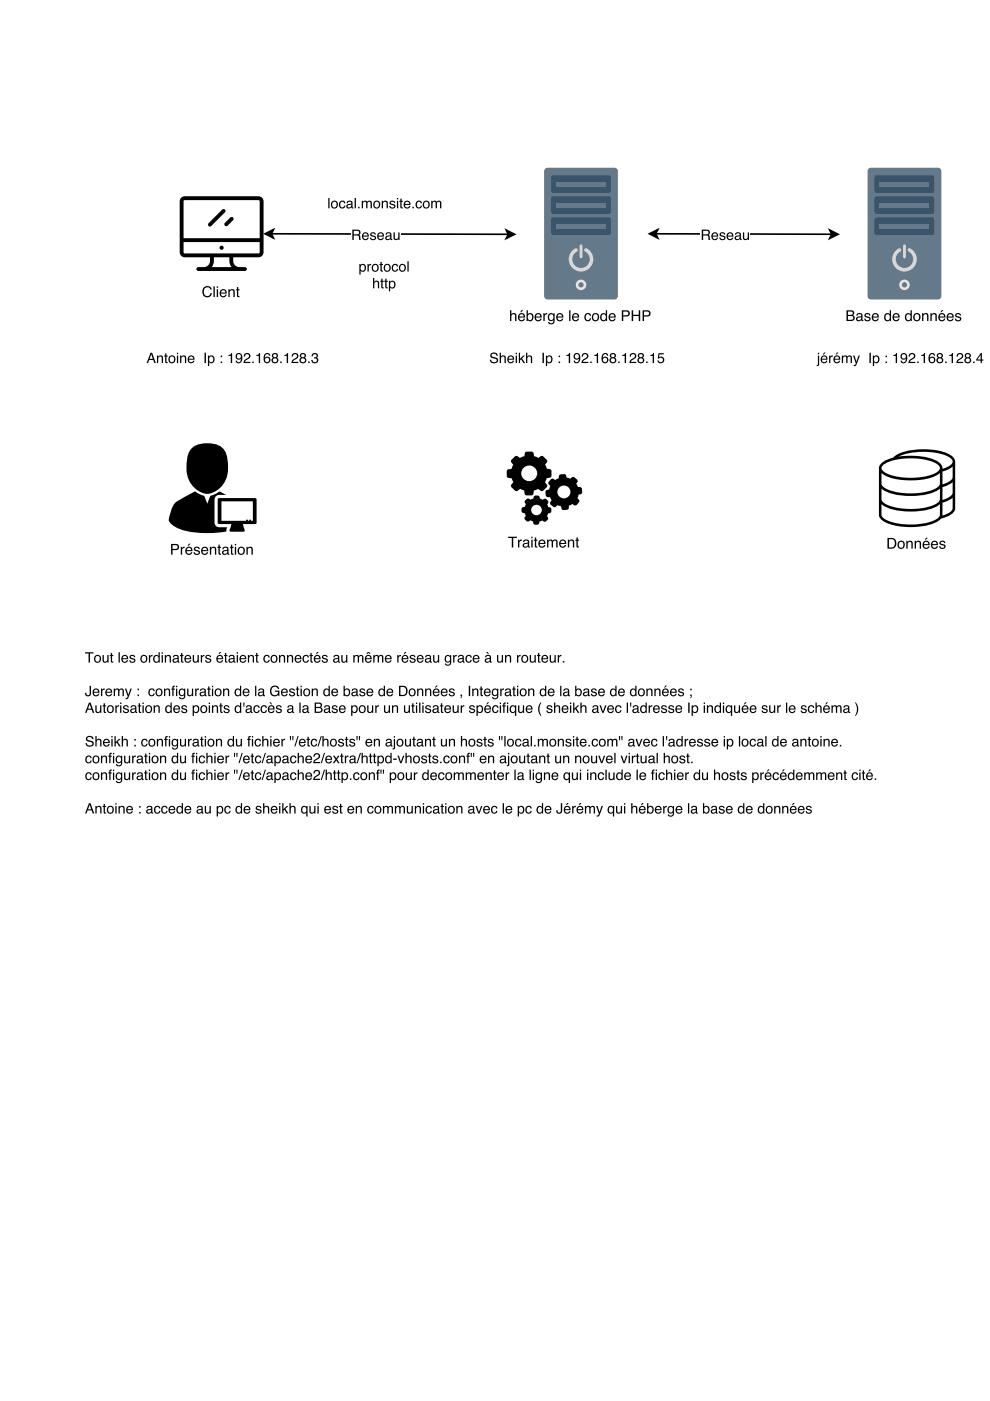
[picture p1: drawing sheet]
<svg xmlns="http://www.w3.org/2000/svg" width="210mm" height="297mm" viewBox="0 0 210 297" stroke-linecap="round" stroke-linejoin="round" font-family="sans-serif">
<g fill="#000">
<path d="M44.2 47.3l2.9-2.9a.41 .41 0 0 1 .6 0 .41 .41 0 0 1 0 .6l-2.9 2.9-.3 .1a.41 .41 0 0 1-.4-.2 .41 .41 0 0 1 .1-.5zM47.7 47.3l1.1-1.2a.41 .41 0 0 1 .6 0 .41 .41 0 0 1 0 .6l-1.4 1.3a.41 .41 0 0 1-.4-.3 .41 .41 0 0 1 .1-.4z"/>
<path d="M38.5 41.8l-.4 .9v10.8a1.07 1.07 0 0 0 1.1 1.1h5.3a1.52 1.52 0 0 1-1.3 2h-1.1a.41 .41 0 0 0-.5 .4 .41 .41 0 0 0 .5 .4h9.8a.41 .41 0 0 0 .4-.4 .41 .41 0 0 0-.4-.4 2.06 2.06 0 0 1-2.2-.5l-.2-.4-.1-1.1h5.4a1.07 1.07 0 0 0 1.1-1.1v-10.8a1.07 1.07 0 0 0-1.1-1.1h-15.6zM45.4 54.6h3.2l.1 1.1 .4 .9h-4.2l.4-.9zM38.9 51.3h16.2v2.2l-.3 .2h-15.6l-.3-.2zM39 42.5h16l.1 8h-16.2z"/>
<circle cx="47" cy="52.5" r=".44"/>
</g>
<path d="M42.3 60.3h8.9v3.2h-8.9z" fill="#fff"/>
<g fill="#000">
<path d="M43.2 61a.99 .99 0 0 1 1-.3 .99 .99 0 0 1 .7 .7h-.3a.73 .73 0 0 0-.9-.4 .73 .73 0 0 0-.5 .9 .72 .72 0 0 0 .6 .9 .72 .72 0 0 0 .8-.6h.3a1.06 1.06 0 0 1-1.3 .8 1.06 1.06 0 0 1-.7-1.5zM45.3 60.7h.2v2.3h-.2zM46 61.3h.2v1.7h-.2zM46 60.7h.2v.3h-.2zM46.8 61.5a.76 .76 0 0 1 .9-.1 .76 .76 0 0 1 .4 .8h-1.2a.47 .47 0 0 0 .3 .6 .47 .47 0 0 0 .6-.3h.3a.81 .81 0 0 1-1.2 .5 .81 .81 0 0 1-.2-1.3zM47 61.7l-.1 .3h.9l-.3-.4zM48.4 61.3h.3v.3a.59 .59 0 0 1 .7-.3 .59 .59 0 0 1 .4 .6v1.1h-.3v-1.1a.41 .41 0 0 0-.5-.3 .41 .41 0 0 0-.3 .5v.9h-.3zM50.2 60.9h.3v.4h.3v.3h-.3v1l.3 .2v.2a.4 .4 0 0 1-.6-.3v-1.1h-.2v-.3h.2z"/>
<path d="M186.9 98.2l-.5 .9v10.2a3.1 3.1 0 0 0 2.5 1.9 14.9 14.9 0 0 0 9.7-.5l.9-.7a3.7 3.7 0 0 0 3-2v-10.1a2.45 2.45 0 0 0-2.1-2 15.1 15.1 0 0 0-10.1 .4l-.9 .7a5.6 5.6 0 0 0-2.5 1.2zM186.9 103.6a6.4 6.4 0 0 0 4.2 1.4 12.1 12.1 0 0 0 8.1-1.3l.1-.1v2.3l-.2 .4-.5 .4-1.2 .6-1.4 .3-3.1 .3-3.3-.4-1.3-.4-.9-.4-.5-.8zM186.9 100.3l1 .6 1.5 .6 1.7 .2 2 .2 2-.2 1.7-.2 1.5-.6 1-.6v2.3l-.3 .5-.7 .5-2.3 .7-2.9 .3-3-.3-1.9-.5-1.1-.8-.2-.5zM199.8 103.3l1.2-.5 1-.6-.1 2.5a2.47 2.47 0 0 1-2 1.3zM199.8 100l1.3-.5 .9-.6-.1 2.5a2.47 2.47 0 0 1-2 1.3zM190.5 96.8a13.9 13.9 0 0 1 10.7 .1 1.11 1.11 0 0 1 .8 1.1l-.7 .8-1.5 .6-.1-.7-.6-.6a12.5 12.5 0 0 0-7.8-1.4zM187.2 98.7a8.5 8.5 0 0 1 3.6-1.4l2.9-.1 2.8 .3 2 .8 .5 .4 .3 .5a1.12 1.12 0 0 1-.8 1 13.9 13.9 0 0 1-10.8 0 .95 .95 0 0 1-.5-1.5zM186.9 106.9a6.4 6.4 0 0 0 4.2 1.5 12.1 12.1 0 0 0 8.1-1.4l.1-.1-.1 2.6a5.7 5.7 0 0 1-3.9 1.6 12.6 12.6 0 0 1-8-1.2l-.4-.7zM199.8 106.6l1.2-.5 1-.6v2.4a2.83 2.83 0 0 1-2.2 1.4z"/>
</g>
<path d="M187.3 113.6h13.4v3.2h-13.4z" fill="#fff"/>
<g fill="#000">
<path d="M108.5 97.5l-.2 .4 .5 .6-.3 .9-.7 .1-.3 .2-.1 1.2 .2 .4 .9 .1 .3 .8-.4 .5-.1 .4 .9 .9 .4 .1 .7-.5 .8 .4 .1 .7 .2 .3h1.3l.3-.1 .2-.9 .9-.3 .5 .3 .4 .1 .9-.8 .1-.4-.4-.6 .3-.9 .6-.1 .4-.2v-1.2l-.2-.4-.8-.1-.3-.9 .3-.5 .1-.3-.8-.9-.4-.1-.6 .4-1-.4-.1-.6-.2-.3h-1.2l-.4 .1-.1 .8-1 .4-.4-.4h-.4zM110.5 100.4a1.7 1.7 0 0 1 3.4 0 1.7 1.7 0 0 1-3.4 0z"/>
<path d="M111.4 106.1a.52 .52 0 0 0 .1 .8l-.2 .6a.53 .53 0 0 0-.7 .4v.6l.7 .3 .2 .6-.3 .6 .6 .6 .6-.3 .6 .3 .3 .6 .6 .1 .4-.2 .1-.5 .6-.3a.55 .55 0 0 0 .8 .2l.3-.3a.52 .52 0 0 0-.1-.8l.2-.6a.53 .53 0 0 0 .7-.4v-.4a.52 .52 0 0 0-.7-.5l-.2-.6a.5 .5 0 0 0 .2-.7l-.3-.3a.52 .52 0 0 0-.8 .1l-.2-.1a.48 .48 0 0 1-.5-.6l-.8-.2a.51 .51 0 0 0-.5 .6l-.2 .1a.49 .49 0 0 1-.8-.1zM112.6 108.1a1.15 1.15 0 0 1 2.3 0 1.15 1.15 0 0 1-2.3 0z"/>
<path d="M116.8 101.6l-.6 .7 .5 .7-.3 .8-.6 .2a1.18 1.18 0 0 0 0 1.2l.8 .2 .3 .6-.3 .6a1.22 1.22 0 0 0 .9 .9l.7-.4 .7 .2 .2 .7a1.25 1.25 0 0 0 1.3 0l.2-.8 .7-.3 .6 .3a1.23 1.23 0 0 0 .9-.9l-.4-.7 .3-.7 .6-.2a1.18 1.18 0 0 0 0-1.2l-.8-.2-.3-.7 .3-.6a1.21 1.21 0 0 0-.9-.9l-.7 .4-.8-.3-.1-.5a1.25 1.25 0 0 0-1.3-.1l-.2 .8-.8 .4-.5-.3zM118.2 104.3a1.37 1.37 0 0 1 2.7 0 1.37 1.37 0 0 1-2.7 0z"/>
<path d="M188.5 114.3v1.8h.5a.89 .89 0 0 0 .7-.9 .89 .89 0 0 0-.7-.9zM188.2 114.1h.9a1.15 1.15 0 0 1 .9 1.1 1.15 1.15 0 0 1-.9 1.1h-.9zM190.8 115a.59 .59 0 0 0-.2 .8 .59 .59 0 0 0 .8 .1 .6 .6 0 0 0 .1-.7 .6 .6 0 0 0-.7-.2zM190.5 114.9a.81 .81 0 0 1 1.2 .1 .81 .81 0 0 1-.2 1.1 .81 .81 0 0 1-1.1-.1l-.1-.7zM192.2 114.7h.2v.2a.59 .59 0 0 1 .7-.2 .59 .59 0 0 1 .4 .6v1h-.3v-1a.41 .41 0 0 0-.5-.4 .41 .41 0 0 0-.3 .6v.8h-.2zM193.9 114.7h.3v.2a.59 .59 0 0 1 .7-.2 .59 .59 0 0 1 .4 .6v1h-.3v-1a.41 .41 0 0 0-.5-.4 .41 .41 0 0 0-.3 .6v.8h-.3zM195.8 114.9a.76 .76 0 0 1 .9-.2 .76 .76 0 0 1 .4 .9h-1.2a.47 .47 0 0 0 .4 .5 .47 .47 0 0 0 .5-.3h.3a.81 .81 0 0 1-1.2 .5 .81 .81 0 0 1-.2-1.2zM196 115l-.1 .4h.9l-.3-.5zM196.4 114h.3l-.4 .4h-.2zM197.6 114.9a.76 .76 0 0 1 .9-.2 .76 .76 0 0 1 .4 .9h-1.2a.47 .47 0 0 0 .3 .5 .47 .47 0 0 0 .6-.3h.3a.81 .81 0 0 1-1.2 .5 .81 .81 0 0 1-.2-1.2zM197.8 115l-.1 .4h.9l-.3-.5zM199.3 114.8a.67 .67 0 0 1 1.1 .3h-.2a.35 .35 0 0 0-.4-.2 .35 .35 0 0 0-.3 .3l.1 .1a.79 .79 0 0 1 .8 .8 .72 .72 0 0 1-.7 .3 .72 .72 0 0 1-.6-.6h.3a.4 .4 0 0 0 .4 .4 .4 .4 0 0 0 .4-.4l-.1-.1a.75 .75 0 0 1-.9-.8z"/>
</g>
<path d="M107.2 113.6h15.9v3.2h-15.9z" fill="#fff"/>
<path d="M107.7 113.8h1.9v.3h-.8v2h-.3v-2h-.8zM109.8 114.4h.3v.3l.5-.3v.3a.45 .45 0 0 0-.5 .4v1h-.3zM111.1 115.5a.4 .4 0 0 0 .5 .4 .4 .4 0 0 0 .3-.6zM111 114.6a.74 .74 0 0 1 1.2 .2v1l.2 .1-.2 .2a.47 .47 0 0 0-.7 0 .51 .51 0 0 1-.7-.4 .51 .51 0 0 1 .5-.6l.6-.1a.38 .38 0 0 0-.3-.4 .38 .38 0 0 0-.4 .3h-.3zM112.6 114.4h.3v1.7h-.3zM112.6 113.8h.3v.3h-.3zM113.4 114h.3v.4h.3v.2h-.3v1.1l.3 .2v.2a.4 .4 0 0 1-.6-.4v-1.1h-.2v-.2h.2zM114.4 114.6a.76 .76 0 0 1 .9-.1 .76 .76 0 0 1 .4 .8h-1.3a.47 .47 0 0 0 .4 .6 .47 .47 0 0 0 .6-.3h.2a.81 .81 0 0 1-1.1 .4 .81 .81 0 0 1-.3-1.2zM114.6 114.8l-.2 .3h1l-.3-.5zM116 114.4h.3v.3a.54 .54 0 0 1 .9-.1 .55 .55 0 0 1 .6-.2 .55 .55 0 0 1 .4 .6v1.1h-.3v-1.3l-.2-.2-.4 .3v1.2h-.3v-1.1a.38 .38 0 0 0-.5-.4 .38 .38 0 0 0-.2 .6v.9h-.3zM118.8 114.6a.76 .76 0 0 1 .9-.1 .76 .76 0 0 1 .4 .8h-1.3a.47 .47 0 0 0 .4 .6 .47 .47 0 0 0 .6-.3h.2a.81 .81 0 0 1-1.1 .4 .81 .81 0 0 1-.3-1.2zM119 114.8l-.2 .3h1l-.3-.5zM120.4 114.4h.3v.3a.59 .59 0 0 1 .6-.3 .59 .59 0 0 1 .5 .6v1.1h-.3v-1.1a.41 .41 0 0 0-.5-.3 .41 .41 0 0 0-.3 .5v.9h-.3zM122.2 114h.3v.4h.3v.2h-.3v1.1l.3 .2v.2a.4 .4 0 0 1-.6-.4v-1.1h-.2v-.2h.2z" fill="#000"/>
<path d="M115.6 35.8l.5-.2h14.2a.75 .75 0 0 1 .7 .7v26.5a.75 .75 0 0 1-.7 .7h-14.2a.75 .75 0 0 1-.7-.7v-26.5z" fill="#64798a"/>
<g fill="#3a556a">
<path d="M117 46.2h12.3l.2 .3v3.2l-.3 .1h-12.2l-.1-.3v-3z"/>
<path d="M117 41.7h12.3l.2 .3v3.2l-.3 .2-12.2-.1-.1-.3v-3z"/>
<path d="M117 37.2h12.3l.2 .3v3.2l-.3 .2-12.2-.1-.1-.3v-3z"/>
</g>
<g fill="#64798a">
<path d="M118 38.6h10.4v.9h-10.4z"/>
<path d="M118 43h10.4v1h-10.4z"/>
<path d="M118 47.5h10.4v.9h-10.4z"/>
</g>
<g fill="#d5d6db">
<path d="M121.2 53.3a.96 .96 0 0 1 1.1-.6 .38 .38 0 0 1 0 .6 1.87 1.87 0 0 0-.4 2.9 1.87 1.87 0 0 0 2.9-.2 1.87 1.87 0 0 0-.9-2.8 .38 .38 0 0 1 .1-.5 .38 .38 0 0 1 .4 0 2.61 2.61 0 0 1 1 3.7 2.61 2.61 0 0 1-3.8 .7 2.61 2.61 0 0 1-.4-3.8z"/>
<path d="M122.9 52l.4-.1 .2 .2v2.4l-.3 .3-.3-.3z"/>
</g>
<circle cx="123.2" cy="60.4" r="1.12" fill="#e1e6e9"/>
<circle cx="123.2" cy="60.4" r=".56" fill="#64798a"/>
<path d="M107.2 65.6h31.1v3.2h-31.1z" fill="#fff"/>
<path d="M108.1 65.8h.3v.8a.59 .59 0 0 1 .7-.2 .59 .59 0 0 1 .4 .6v1.1h-.3v-1.1a.41 .41 0 0 0-.5-.4 .41 .41 0 0 0-.3 .6v.9h-.3zM110 66.6a.76 .76 0 0 1 1-.1 .76 .76 0 0 1 .3 .8h-1.2a.47 .47 0 0 0 .4 .6 .47 .47 0 0 0 .5-.4h.3a.81 .81 0 0 1-1.1 .5 .81 .81 0 0 1-.3-1.2zM110.3 66.8l-.2 .3h.9l-.3-.5zM110.6 65.7h.3l-.4 .5h-.2zM111.6 65.8h.3v.8a.73 .73 0 0 1 1-.1 .73 .73 0 0 1 .2 1 .66 .66 0 0 1-.5 .6 .66 .66 0 0 1-.7-.2v.2h-.3zM112 66.8a.58 .58 0 0 0-.1 .8 .58 .58 0 0 0 .8 .1 .58 .58 0 0 0 .1-.8 .58 .58 0 0 0-.8-.1zM113.6 66.6a.76 .76 0 0 1 .9-.1 .76 .76 0 0 1 .4 .8h-1.3a.47 .47 0 0 0 .4 .6 .47 .47 0 0 0 .6-.4h.2a.81 .81 0 0 1-1.1 .5 .81 .81 0 0 1-.3-1.2zM113.8 66.8l-.2 .3h1l-.3-.5zM115.2 66.4h.3v.3l.5-.3v.3a.45 .45 0 0 0-.5 .4v1h-.3zM116.3 66.6l.5-.2 .5 .2v-.2h.3v1.5a.73 .73 0 0 1-.5 .9 .73 .73 0 0 1-.9-.5h.3a.48 .48 0 0 0 .6 .2 .48 .48 0 0 0 .2-.7 .72 .72 0 0 1-.9 .1 .72 .72 0 0 1-.2-.9zM116.6 66.7a.55 .55 0 0 0-.2 .9 .55 .55 0 0 0 .9 0 .55 .55 0 0 0 0-.7 .55 .55 0 0 0-.7-.2zM118.1 66.6a.76 .76 0 0 1 1-.1 .76 .76 0 0 1 .3 .8h-1.2a.47 .47 0 0 0 .4 .6 .47 .47 0 0 0 .5-.4h.3a.81 .81 0 0 1-1.1 .5 .81 .81 0 0 1-.3-1.2zM118.4 66.8l-.2 .3h1l-.3-.5zM120.7 65.8h.2v2.3h-.2zM121.5 66.6a.76 .76 0 0 1 .9-.1 .76 .76 0 0 1 .4 .8h-1.2a.47 .47 0 0 0 .3 .6 .47 .47 0 0 0 .6-.4h.3a.81 .81 0 0 1-1.2 .5 .81 .81 0 0 1-.2-1.2zM121.7 66.8l-.1 .3h.9l-.3-.5zM124.1 66.6a.68 .68 0 0 1 .7-.2 .68 .68 0 0 1 .5 .6h-.3a.46 .46 0 0 0-.6-.4 .46 .46 0 0 0-.2 .7 .44 .44 0 0 0 .3 .6 .44 .44 0 0 0 .5-.4h.3a.75 .75 0 0 1-1 .6 .75 .75 0 0 1-.4-1.1zM126 66.7a.59 .59 0 0 0-.2 .8 .59 .59 0 0 0 .8 .2 .6 .6 0 0 0 .1-.8 .6 .6 0 0 0-.7-.2zM125.7 66.6a.81 .81 0 0 1 1.1 .1 .81 .81 0 0 1-.1 1.2 .81 .81 0 0 1-1.1-.2l-.1-.7zM127.7 66.8a.58 .58 0 0 0-.1 .8 .58 .58 0 0 0 .7 .1 .57 .57 0 0 0 .1-.8 .57 .57 0 0 0-.7-.1zM127.6 66.5l.5-.1 .3 .2v-.8h.3v2.3h-.2v-.3a.76 .76 0 0 1-1.1 .1 .76 .76 0 0 1-.1-1.1zM129.2 66.6a.76 .76 0 0 1 1-.1 .76 .76 0 0 1 .3 .8h-1.2a.47 .47 0 0 0 .4 .6 .47 .47 0 0 0 .5-.4h.3a.81 .81 0 0 1-1.1 .5 .81 .81 0 0 1-.3-1.2zM129.5 66.8l-.2 .3h1l-.3-.5zM131.8 65.8h1.1a.66 .66 0 0 1 .6 .6 .66 .66 0 0 1-.6 .7h-.8v1h-.3zM132.1 66.1v.7h.7a.4 .4 0 0 0 .4-.3 .4 .4 0 0 0-.4-.4zM133.9 65.8h.3v.9h1.2v-.9h.3v2.3h-.3v-1.1h-1.2v1.1h-.3zM136.2 65.8h1.1a.66 .66 0 0 1 .6 .6 .66 .66 0 0 1-.6 .7h-.8v1h-.3zM136.5 66.1v.7h.7a.4 .4 0 0 0 .4-.3 .4 .4 0 0 0-.4-.4z" fill="#000"/>
<path d="M184.2 35.8l.5-.2h14.1a.75 .75 0 0 1 .8 .7v26.5a.75 .75 0 0 1-.8 .7h-14.1a.75 .75 0 0 1-.8-.7v-26.5z" fill="#64798a"/>
<g fill="#3a556a">
<path d="M185.6 46.2h12.3l.2 .3v3.2l-.4 .1h-12.1l-.2-.3v-3z"/>
<path d="M185.6 41.7h12.3l.2 .3v3.2l-.4 .2-12.1-.1-.2-.3v-3z"/>
<path d="M185.6 37.2h12.3l.2 .3v3.2l-.4 .2-12.1-.1-.2-.3v-3z"/>
</g>
<g fill="#64798a">
<path d="M186.6 38.6h10.4v.9h-10.4z"/>
<path d="M186.6 43h10.4v1h-10.4z"/>
<path d="M186.6 47.5h10.4v.9h-10.4z"/>
</g>
<g fill="#d5d6db">
<path d="M189.8 53.3a.96 .96 0 0 1 1.1-.6 .38 .38 0 0 1 0 .6 1.87 1.87 0 0 0-.4 2.9 1.87 1.87 0 0 0 2.9-.2 1.87 1.87 0 0 0-.9-2.8 .38 .38 0 0 1 0-.5 .38 .38 0 0 1 .5 0 2.61 2.61 0 0 1 1 3.7 2.61 2.61 0 0 1-3.8 .7 2.61 2.61 0 0 1-.4-3.8z"/>
<path d="M191.5 52l.4-.1 .2 .2v2.4l-.3 .3-.3-.3z"/>
</g>
<circle cx="191.8" cy="60.4" r="1.12" fill="#e1e6e9"/>
<circle cx="191.8" cy="60.4" r=".56" fill="#64798a"/>
<path d="M178.9 65.6h25.7v3.2h-25.7z" fill="#fff"/>
<g fill="#000">
<path d="M40.7 95a5.7 5.7 0 0 1 6.5 0 6 6 0 0 1 1.2 4.4 4.9 4.9 0 0 1-5 5.3 5.4 5.4 0 0 1-3.8-6.2 5.3 5.3 0 0 1 1.1-3.5zM37 106.8l.7-.6 3.7-2 1.9 .9 .6 1.7 .7-1.7 1.8-.8h.3l1.2 .6h-1.4a.98 .98 0 0 0-1 1v4.9a.98 .98 0 0 0 1 1h1.7l-.2 .9-.5 .1a21.7 21.7 0 0 1-9.5-.7 3.4 3.4 0 0 1-2.2-1.8l.5-2.3z"/>
<path d="M179.8 66v.8h.5a.37 .37 0 0 0 .5-.4 .37 .37 0 0 0-.5-.4zM179.8 67v.8h.6a.41 .41 0 0 0 .5-.4 .41 .41 0 0 0-.5-.4zM179.5 65.8h1a.56 .56 0 0 1 .6 .4 .56 .56 0 0 1-.3 .6 .64 .64 0 0 1 .4 .8 .64 .64 0 0 1-.8 .5h-.9zM181.8 67.5a.4 .4 0 0 0 .5 .4 .4 .4 0 0 0 .2-.6zM181.7 66.6a.74 .74 0 0 1 1.2 .2v1l.2 .1-.2 .2a.47 .47 0 0 0-.7 0 .51 .51 0 0 1-.7-.4 .51 .51 0 0 1 .5-.6l.6-.1a.38 .38 0 0 0-.4-.4 .38 .38 0 0 0-.4 .3h-.2zM183.4 66.5a.67 .67 0 0 1 1.1 .4h-.2a.35 .35 0 0 0-.4-.3 .35 .35 0 0 0-.3 .3l.1 .1a.79 .79 0 0 1 .9 .8 .72 .72 0 0 1-.8 .3 .72 .72 0 0 1-.6-.6h.3a.4 .4 0 0 0 .4 .4 .4 .4 0 0 0 .4-.4h-.1a.75 .75 0 0 1-.9-.9zM185 66.6a.76 .76 0 0 1 1-.1 .76 .76 0 0 1 .3 .8h-1.2a.47 .47 0 0 0 .4 .6 .47 .47 0 0 0 .5-.4h.3a.81 .81 0 0 1-1.1 .5 .81 .81 0 0 1-.3-1.2zM185.3 66.8l-.2 .3h1l-.3-.5zM187.9 66.8a.58 .58 0 0 0-.1 .8 .58 .58 0 0 0 .7 .1 .57 .57 0 0 0 .1-.8 .57 .57 0 0 0-.7-.1zM187.8 66.5l.5-.1 .3 .2v-.8h.3v2.3h-.2v-.3a.76 .76 0 0 1-1.1 .1 .76 .76 0 0 1-.1-1.1zM189.5 66.6a.76 .76 0 0 1 .9-.1 .76 .76 0 0 1 .3 .8h-1.2a.47 .47 0 0 0 .4 .6 .47 .47 0 0 0 .6-.4h.2a.81 .81 0 0 1-1.1 .5 .81 .81 0 0 1-.3-1.2zM189.7 66.8l-.2 .3h1l-.3-.5zM192.3 66.8a.58 .58 0 0 0-.1 .8 .58 .58 0 0 0 .7 .1 .57 .57 0 0 0 .1-.8 .57 .57 0 0 0-.7-.1zM192.2 66.5l.5-.1 .4 .2v-.8h.2v2.3h-.2v-.3a.76 .76 0 0 1-1.1 .1 .76 .76 0 0 1-.1-1.1zM194.1 66.7a.59 .59 0 0 0-.2 .8 .59 .59 0 0 0 .9 .2 .6 .6 0 0 0 .1-.8 .6 .6 0 0 0-.8-.2zM193.8 66.6a.81 .81 0 0 1 1.2 .1 .81 .81 0 0 1-.1 1.2 .81 .81 0 0 1-1.2-.2l-.1-.7zM195.5 66.4h.3v.2a.59 .59 0 0 1 .6-.2 .59 .59 0 0 1 .5 .6v1.1h-.3v-1.1a.41 .41 0 0 0-.5-.4 .41 .41 0 0 0-.3 .6v.9h-.3zM197.3 66.4h.2v.2a.59 .59 0 0 1 .7-.2 .59 .59 0 0 1 .4 .6v1.1h-.3v-1.1a.41 .41 0 0 0-.5-.4 .41 .41 0 0 0-.3 .6v.9h-.2zM199.2 66.6a.76 .76 0 0 1 .9-.1 .76 .76 0 0 1 .4 .8h-1.3a.47 .47 0 0 0 .4 .6 .47 .47 0 0 0 .6-.4h.2a.81 .81 0 0 1-1.1 .5 .81 .81 0 0 1-.3-1.2zM199.4 66.8l-.2 .3h1l-.3-.5zM199.7 65.7h.3l-.4 .5h-.2zM200.9 66.6a.76 .76 0 0 1 .9-.1 .76 .76 0 0 1 .4 .8h-1.2a.47 .47 0 0 0 .4 .6 .47 .47 0 0 0 .5-.4h.3a.81 .81 0 0 1-1.2 .5 .81 .81 0 0 1-.2-1.2zM201.1 66.8l-.1 .3h.9l-.3-.5zM202.7 66.5a.67 .67 0 0 1 1.1 .4h-.3a.35 .35 0 0 0-.4-.3 .35 .35 0 0 0-.3 .3l.1 .1a.79 .79 0 0 1 .9 .8 .72 .72 0 0 1-.8 .3 .72 .72 0 0 1-.5-.6h.2a.4 .4 0 0 0 .4 .4 .4 .4 0 0 0 .4-.4 .75 .75 0 0 1-.9-.9z"/>
<path d="M46.2 105.8v5.2l.3 .1h2.6l-.4 1.4 .1 .2h2.9l.2-.2-.4-1.4h2.6l.3-.1v-5.1l-.1-.3h-7.8zM46.9 106.3h6.7v4.1h-.4l-.2-.3-.2 .3h-.2l-.2-.3-.2 .3h-5.3z"/>
</g>
<path d="M35.6 115h18.7v3.2h-18.7z" fill="#fff"/>
<g fill="#000">
<path d="M56.2 49.6l1.8-.9-.5 .9 .5 .9zM107.3 48.8l1.8 .9-1.8 .9 .5-.9z"/>
<path d="M36.3 115.3h1a.66 .66 0 0 1 .7 .7 .66 .66 0 0 1-.7 .6h-.7v1h-.3zM36.6 115.6v.8h.6a.4 .4 0 0 0 .5-.4 .4 .4 0 0 0-.5-.4zM38.3 115.9h.3v.3l.5-.3v.3a.45 .45 0 0 0-.5 .4v1h-.3zM39.5 116.2a.76 .76 0 0 1 .9-.2 .76 .76 0 0 1 .4 .9h-1.2a.47 .47 0 0 0 .3 .5 .47 .47 0 0 0 .6-.3h.3a.81 .81 0 0 1-1.2 .5 .81 .81 0 0 1-.2-1.3zM39.7 116.3l-.1 .3h.9l-.3-.4zM40 115.3h.4l-.4 .4h-.2zM41.3 116a.67 .67 0 0 1 1.1 .4h-.3a.35 .35 0 0 0-.4-.3 .35 .35 0 0 0-.3 .4h.1a.79 .79 0 0 1 .9 .8 .72 .72 0 0 1-.8 .4 .72 .72 0 0 1-.6-.6h.3a.4 .4 0 0 0 .4 .3 .4 .4 0 0 0 .4-.3l-.1-.1a.75 .75 0 0 1-.8-.8zM42.9 116.2a.76 .76 0 0 1 .9-.2 .76 .76 0 0 1 .4 .9h-1.3a.47 .47 0 0 0 .4 .5 .47 .47 0 0 0 .6-.3h.2a.81 .81 0 0 1-1.1 .5 .81 .81 0 0 1-.3-1.3zM43.1 116.3l-.2 .3h1l-.3-.4zM44.5 115.9h.3v.3a.59 .59 0 0 1 .6-.3 .59 .59 0 0 1 .4 .6v1.1h-.2v-1a.41 .41 0 0 0-.5-.4 .41 .41 0 0 0-.3 .5v.9h-.3zM46.3 115.5h.3v.4h.3v.3h-.3v1.1l.3 .1v.2a.4 .4 0 0 1-.6-.3v-1.1h-.2v-.3h.2zM47.4 117a.4 .4 0 0 0 .5 .4 .4 .4 0 0 0 .2-.6zM47.2 116.1a.74 .74 0 0 1 1.2 .3l.1 1h.1l-.1 .2a.47 .47 0 0 0-.7 0 .51 .51 0 0 1-.7-.3 .51 .51 0 0 1 .5-.6l.6-.2a.38 .38 0 0 0-.4-.4 .38 .38 0 0 0-.4 .3h-.3zM49 115.5h.2v.4h.3v.3h-.3v1.1l.3 .1v.2a.4 .4 0 0 1-.5-.3v-1.1h-.3v-.3h.3zM49.8 115.9h.3v1.7h-.3zM49.8 115.3h.3v.3h-.3zM50.9 116.2a.59 .59 0 0 0-.2 .9 .59 .59 0 0 0 .8 .1 .6 .6 0 0 0 .1-.8 .6 .6 0 0 0-.7-.2zM50.6 116.1a.81 .81 0 0 1 1.1 .2 .81 .81 0 0 1-.1 1.1 .81 .81 0 0 1-1.1-.1l-.1-.8zM52.3 115.9h.2v.3a.59 .59 0 0 1 .7-.3 .59 .59 0 0 1 .4 .6v1.1h-.3v-1a.41 .41 0 0 0-.5-.4 .41 .41 0 0 0-.3 .5v.9h-.2z"/>
</g>
<path d="M56.2 49.6l1.8-.9-.5 .9 .5 .9zM57.5 49.6l50.3 .1M107.3 48.8l1.8 .9-1.8 .9 .5-.9z" fill="none" stroke="#000" stroke-width=".35"/>
<path d="M74.4 48.3h10.5v3.6h-10.5z" fill="#fff"/>
<g fill="#000">
<path d="M137.7 49.6l1.8-.9-.5 .9 .5 .9zM175.9 48.8l1.8 .9-1.8 .9 .5-.9z"/>
<path d="M75 48.9v.8h.7a.38 .38 0 0 0 .4-.4 .38 .38 0 0 0-.4-.4zM74.7 48.7a1.88 1.88 0 0 1 1.6 .2l.1 .6-.3 .3 .3 .2 .1 .9h-.3l-.1-.8-.4-.2h-.7v1h-.3zM77 49.5a.73 .73 0 0 1 .8-.2 .73 .73 0 0 1 .4 .9h-1.2a.45 .45 0 0 0 .4 .5 .45 .45 0 0 0 .5-.3h.3a.78 .78 0 0 1-1.1 .4 .78 .78 0 0 1-.3-1.1zM77.2 49.6l-.2 .3h.9l-.3-.4zM78.6 49.4a.64 .64 0 0 1 1.1 .3h-.3a.34 .34 0 0 0-.3-.2 .34 .34 0 0 0-.3 .3 .76 .76 0 0 1 .9 .8 .69 .69 0 0 1-.7 .3 .69 .69 0 0 1-.6-.5h.3a.39 .39 0 0 0 .4 .3 .39 .39 0 0 0 .4-.3l-.1-.1a.76 .76 0 0 1-.9-.8zM80.2 49.5a.73 .73 0 0 1 .9-.2 .73 .73 0 0 1 .3 .9h-1.2a.45 .45 0 0 0 .4 .5 .45 .45 0 0 0 .5-.3h.3a.78 .78 0 0 1-1.1 .4 .78 .78 0 0 1-.2-1.1zM80.4 49.6l-.1 .3h.8l-.2-.4zM82 50.3a.38 .38 0 0 0 .5 .4 .38 .38 0 0 0 .2-.6zM81.8 49.5a.71 .71 0 0 1 1.2 .2v.9l.2 .1-.2 .2a.45 .45 0 0 0-.7 0 .49 .49 0 0 1-.6-.4 .49 .49 0 0 1 .5-.5l.5-.2a.36 .36 0 0 0-.3-.4 .36 .36 0 0 0-.4 .4h-.2zM83.4 49.3h.3v1a.41 .41 0 0 0 .6 .4 .41 .41 0 0 0 .1-.6v-.8h.3v1.6h-.2v-.3a.55 .55 0 0 1-.7 .3 .55 .55 0 0 1-.4-.5z"/>
</g>
<path d="M137.7 49.6l1.8-.9-.5 .9 .5 .9zM139 49.6l37.4 .1M175.9 48.8l1.8 .9-1.8 .9 .5-.9z" fill="none" stroke="#000" stroke-width=".35"/>
<path d="M148.5 48.3h10.4v3.6h-10.4z" fill="#fff"/>
<g fill="#000">
<path d="M69.6 42h.3v2.2h-.3zM70.5 42.9a.56 .56 0 0 0 0 .8 .56 .56 0 0 0 .8 .1 .55 .55 0 0 0 0-.8 .55 .55 0 0 0-.8-.1zM70.4 42.8a.78 .78 0 0 1 1.1 .1 .78 .78 0 0 1-.1 1.1 .78 .78 0 0 1-1.2-.2v-.6zM72.1 42.8a.65 .65 0 0 1 .7-.3 .65 .65 0 0 1 .4 .6h-.2a.44 .44 0 0 0-.6-.3 .44 .44 0 0 0-.3 .6 .42 .42 0 0 0 .3 .6 .42 .42 0 0 0 .6-.4h.2a.72 .72 0 0 1-.9 .6 .72 .72 0 0 1-.4-1zM73.7 43.6a.38 .38 0 0 0 .5 .4 .38 .38 0 0 0 .2-.6zM73.6 42.7a.71 .71 0 0 1 1.1 .3v.9l.2 .1-.1 .2a.45 .45 0 0 0-.7 0 .49 .49 0 0 1-.7-.4 .49 .49 0 0 1 .5-.5l.6-.2a.36 .36 0 0 0-.4-.4 .36 .36 0 0 0-.4 .4h-.2zM75.2 42h.3v2.2h-.3zM75.9 43.8h.3v.4h-.3zM76.7 42.6h.3v.2a.52 .52 0 0 1 .9 0 .53 .53 0 0 1 .6-.2 .53 .53 0 0 1 .3 .5v1.1h-.2l-.1-1.3-.2-.1-.4 .2v1.2h-.3v-1.1a.36 .36 0 0 0-.4-.3 .36 .36 0 0 0-.2 .5v.9h-.3zM79.5 42.9a.56 .56 0 0 0 0 .8 .56 .56 0 0 0 .7 .1 .55 .55 0 0 0 .1-.8 .55 .55 0 0 0-.8-.1zM79.3 42.8a.78 .78 0 0 1 1.1 .1 .78 .78 0 0 1-.1 1.1 .78 .78 0 0 1-1.1-.2v-.6zM80.9 42.6h.3v.2a.57 .57 0 0 1 .6-.2 .57 .57 0 0 1 .4 .5v1.1h-.2v-1a.39 .39 0 0 0-.5-.4 .39 .39 0 0 0-.3 .5v.9h-.3zM82.7 42.7a.64 .64 0 0 1 1.1 .3h-.3a.34 .34 0 0 0-.3-.2 .34 .34 0 0 0-.3 .3 .76 .76 0 0 1 .9 .8 .69 .69 0 0 1-.7 .3 .69 .69 0 0 1-.6-.5h.3a.39 .39 0 0 0 .4 .3 .39 .39 0 0 0 .4-.4h-.1a.76 .76 0 0 1-.9-.8zM84.2 42.6h.2v1.6h-.2zM84.2 42h.2v.3h-.2zM84.9 42.1h.3v.5h.2v.2h-.2v1l.2 .2v.2h-.4l-.1-.2v-1.2h-.2v-.2h.2zM85.8 42.8a.73 .73 0 0 1 .9-.2 .73 .73 0 0 1 .3 .9h-1.1a.45 .45 0 0 0 .3 .5 .45 .45 0 0 0 .6-.3h.2a.78 .78 0 0 1-1.1 .4 .78 .78 0 0 1-.2-1.1zM86 42.9l-.1 .3h.9l-.3-.4zM87.4 43.8h.3v.4h-.3zM88.3 42.8a.65 .65 0 0 1 .7-.3 .65 .65 0 0 1 .5 .6h-.3a.44 .44 0 0 0-.6-.3 .44 .44 0 0 0-.2 .6 .42 .42 0 0 0 .3 .6 .42 .42 0 0 0 .5-.4h.3a.72 .72 0 0 1-1 .6 .72 .72 0 0 1-.4-1zM90 42.9a.56 .56 0 0 0 0 .8 .56 .56 0 0 0 .7 .1 .55 .55 0 0 0 .1-.8 .55 .55 0 0 0-.8-.1zM89.8 42.8a.78 .78 0 0 1 1.1 .1 .78 .78 0 0 1-.1 1.1 .78 .78 0 0 1-1.1-.2v-.6zM91.4 42.6h.3v.2a.52 .52 0 0 1 .9 0 .53 .53 0 0 1 .6-.2 .53 .53 0 0 1 .4 .5v1.1h-.3v-1.3l-.3-.1-.3 .2-.1 1.2h-.2v-1.1a.36 .36 0 0 0-.5-.3 .36 .36 0 0 0-.2 .5v.9h-.3z"/>
<path d="M76.6 56.3a.56 .56 0 0 0-.2 .8 .56 .56 0 0 0 .8 .1 .56 .56 0 0 0 .1-.7 .56 .56 0 0 0-.7-.2zM76.2 56h.3v.2a.7 .7 0 0 1 .9-.1 .7 .7 0 0 1 .2 1 .62 .62 0 0 1-.5 .5 .62 .62 0 0 1-.6-.2v.8h-.3zM77.9 56h.3v.3l.5-.3v.2l-.3 .1-.2 .2v1.1h-.3zM79.2 56.4a.56 .56 0 0 0 0 .7 .56 .56 0 0 0 .7 .1 .55 .55 0 0 0 .1-.8 .55 .55 0 0 0-.8 0zM79 56.2a.78 .78 0 0 1 1.1 .1 .78 .78 0 0 1-.1 1.1 .78 .78 0 0 1-1.1-.2l-.1-.6zM80.7 55.5h.2v.5h.3v.2h-.3v1l.3 .2v.2h-.4l-.1-.2v-1.2h-.2v-.2h.2zM81.7 56.4a.56 .56 0 0 0 0 .7 .56 .56 0 0 0 .8 .1 .55 .55 0 0 0 0-.8 .55 .55 0 0 0-.8 0zM81.6 56.2a.78 .78 0 0 1 1.1 .1 .78 .78 0 0 1-.2 1.1 .78 .78 0 0 1-1.1-.2v-.6zM83.3 56.2a.65 .65 0 0 1 .6-.2 .65 .65 0 0 1 .5 .5h-.2a.44 .44 0 0 0-.6-.3 .44 .44 0 0 0-.3 .6 .42 .42 0 0 0 .3 .6 .42 .42 0 0 0 .6-.4h.2a.72 .72 0 0 1-.9 .6 .72 .72 0 0 1-.4-1zM85 56.4a.56 .56 0 0 0-.1 .7 .56 .56 0 0 0 .8 .1 .55 .55 0 0 0 0-.8 .55 .55 0 0 0-.7 0zM84.8 56.2a.78 .78 0 0 1 1.1 .1 .78 .78 0 0 1-.1 1.1 .78 .78 0 0 1-1.1-.2l-.1-.6zM86.4 55.4h.2v2.2h-.2z"/>
<path d="M79.1 58.9h.3v.9a.56 .56 0 0 1 .6-.3 .56 .56 0 0 1 .4 .6v1h-.3v-1a.39 .39 0 0 0-.5-.4 .39 .39 0 0 0-.2 .6v.8h-.3zM80.8 59.1h.3v.4h.3v.3h-.3v1l.3 .1v.2h-.4l-.1-.2-.1-1.1h-.2v-.3h.2zM81.7 59.1h.3v.4h.2v.3h-.2v1l.2 .1v.2h-.4l-.1-.2v-1.1h-.2v-.3h.2zM82.9 59.9a.56 .56 0 0 0-.2 .7 .56 .56 0 0 0 .8 .2 .56 .56 0 0 0 .1-.7 .56 .56 0 0 0-.7-.2zM82.5 59.5h.2v.3a.7 .7 0 0 1 1-.1 .7 .7 0 0 1 .1 .9 .62 .62 0 0 1-.4 .6 .62 .62 0 0 1-.7-.2v.8h-.2z"/>
<path d="M149.1 48.9v.8h.7a.38 .38 0 0 0 .4-.4 .38 .38 0 0 0-.4-.4zM148.8 48.7a1.88 1.88 0 0 1 1.6 .2l.1 .6-.3 .3 .3 .2 .1 .9h-.4l-.1-.8-.3-.2h-.7v1h-.3zM151 49.5a.73 .73 0 0 1 .9-.2 .73 .73 0 0 1 .4 .9h-1.2a.45 .45 0 0 0 .4 .5 .45 .45 0 0 0 .5-.3h.3a.78 .78 0 0 1-1.2 .4 .78 .78 0 0 1-.2-1.1zM151.3 49.6l-.2 .3h.9l-.3-.4zM152.7 49.4a.64 .64 0 0 1 1.1 .3h-.3a.34 .34 0 0 0-.3-.2 .34 .34 0 0 0-.3 .3 .76 .76 0 0 1 .9 .8 .69 .69 0 0 1-.7 .3 .69 .69 0 0 1-.6-.5h.3a.39 .39 0 0 0 .4 .3 .39 .39 0 0 0 .3-.3v-.1a.76 .76 0 0 1-.9-.8zM154.3 49.5a.73 .73 0 0 1 .8-.2 .73 .73 0 0 1 .4 .9h-1.2a.45 .45 0 0 0 .4 .5 .45 .45 0 0 0 .5-.3h.3a.78 .78 0 0 1-1.1 .4 .78 .78 0 0 1-.3-1.1zM154.5 49.6l-.2 .3h.9l-.3-.4zM156.1 50.3a.38 .38 0 0 0 .5 .4 .38 .38 0 0 0 .2-.6zM155.9 49.5a.71 .71 0 0 1 1.2 .2v.9l.2 .1-.2 .2a.45 .45 0 0 0-.7 0 .49 .49 0 0 1-.6-.4 .49 .49 0 0 1 .5-.5l.5-.2a.36 .36 0 0 0-.3-.4 .36 .36 0 0 0-.4 .4h-.3zM157.5 49.3h.3v1a.41 .41 0 0 0 .5 .4 .41 .41 0 0 0 .2-.6v-.8h.3v1.6h-.3v-.3a.55 .55 0 0 1-.6 .3 .55 .55 0 0 1-.4-.5z"/>
<path d="M32.1 75.1l-.4 1h.7zM31.9 74.8h.3l.8 2.2h-.3l-.2-.7h-.9l-.2 .7h-.3zM33.3 75.4h.2v.2a.57 .57 0 0 1 .7-.2 .57 .57 0 0 1 .4 .6v1h-.3v-1a.39 .39 0 0 0-.5-.4 .39 .39 0 0 0-.3 .5v.9h-.2zM35 74.9h.3v.5h.2v.2h-.2v1l.2 .2v.2h-.3l-.2-.2v-1.2h-.2v-.2h.2zM36.1 75.8a.56 .56 0 0 0-.1 .7 .56 .56 0 0 0 .8 .1 .55 .55 0 0 0 .1-.8 .55 .55 0 0 0-.8 0zM35.9 75.6a.78 .78 0 0 1 1.1 .1 .78 .78 0 0 1-.1 1.1 .78 .78 0 0 1-1.1-.2l-.1-.6zM37.5 75.4h.3v1.6h-.3zM37.5 74.8h.3v.3h-.3zM38.2 75.4h.2v.2a.57 .57 0 0 1 .7-.2 .57 .57 0 0 1 .4 .6v1h-.3v-1a.39 .39 0 0 0-.5-.4 .39 .39 0 0 0-.2 .5v.9h-.3zM40 75.6a.73 .73 0 0 1 .9-.2 .73 .73 0 0 1 .3 .9h-1.1a.45 .45 0 0 0 .3 .5 .45 .45 0 0 0 .6-.3h.2a.78 .78 0 0 1-1.1 .4 .78 .78 0 0 1-.2-1.1zM40.2 75.7l-.1 .4h.9l-.3-.5zM43.4 74.8h.3v2.2h-.3zM44.5 75.7a.56 .56 0 0 0-.2 .8 .56 .56 0 0 0 .8 .1 .56 .56 0 0 0 .1-.7 .56 .56 0 0 0-.7-.2zM44.1 75.4h.2v.2a.7 .7 0 0 1 1-.1 .7 .7 0 0 1 .2 1 .62 .62 0 0 1-.5 .5 .62 .62 0 0 1-.6-.2v.8h-.3zM46.8 75.4h.3v.3h-.3zM46.8 76.7h.3v.3h-.3zM48.4 75.3l.8-.4v2.1h-.3v-1.5h-.5zM50.1 75.1a.82 .82 0 0 1 1.1 0 .82 .82 0 0 1 .2 1 .73 .73 0 0 1-.5 .9 .73 .73 0 0 1-.9-.5h.2a.42 .42 0 0 0 .5 .3 .42 .42 0 0 0 .4-.5v-.3a.69 .69 0 0 1-1 .1 .69 .69 0 0 1 0-1zM50.2 75.5a.45 .45 0 0 0 .9 0 .45 .45 0 0 0-.9 0zM51.9 75a.7 .7 0 0 1 1.1 .2 .7 .7 0 0 1-.5 1l-.6 .5h1.2v.3h-1.5a1.33 1.33 0 0 1 1.1-1.2 .43 .43 0 0 0-.2-.7 .43 .43 0 0 0-.5 .5h-.3zM53.5 76.7h.3v.3h-.3zM54.4 75.3l.8-.4v2.1h-.3v-1.5h-.5zM56.1 75.1l.8-.2 .4 .3v.2h-.3a.44 .44 0 0 0-.5-.3 .44 .44 0 0 0-.3 .5v.3a.71 .71 0 0 1 1 .1 .71 .71 0 0 1-.2 1 .71 .71 0 0 1-1-.4l-.1-.8zM56.2 76.3a.46 .46 0 0 0 .9 0 .46 .46 0 0 0-.9 0zM57.9 75.4a.36 .36 0 0 0 .7 0 .36 .36 0 0 0-.7 0zM57.9 76.4a.44 .44 0 0 0 .8 0 .44 .44 0 0 0-.8 0zM57.8 75a.6 .6 0 0 1 .9-.1 .6 .6 0 0 1 0 .9 .66 .66 0 0 1 .1 1 .66 .66 0 0 1-1 0 .66 .66 0 0 1 .1-1l-.3-.4zM59.4 76.7h.3v.3h-.3zM60.3 75.3l.8-.4v2.1h-.3v-1.5h-.5zM62.1 75a.7 .7 0 0 1 1.1 .2 .7 .7 0 0 1-.5 1l-.6 .5h1.2v.3h-1.5a1.33 1.33 0 0 1 1-1.2 .43 .43 0 0 0-.2-.7 .43 .43 0 0 0-.5 .5h-.3zM63.8 75.4a.4 .4 0 0 0 .8 0 .4 .4 0 0 0-.8 0zM63.8 76.4a.45 .45 0 0 0 .9 0 .45 .45 0 0 0-.9 0zM63.7 75a.6 .6 0 0 1 .9-.1 .6 .6 0 0 1 0 .9 .66 .66 0 0 1 .1 1 .66 .66 0 0 1-1 0 .66 .66 0 0 1 .2-1l-.3-.4zM65.3 76.7h.4v.3h-.4zM66.3 75a.61 .61 0 0 1 .9-.1 .61 .61 0 0 1-.1 .9 .7 .7 0 0 1-.1 1.2 .7 .7 0 0 1-1-.7h.3a.46 .46 0 0 0 .4 .6 .46 .46 0 0 0 .5-.5 .46 .46 0 0 0-.6-.4v-.2a.4 .4 0 0 0 .5-.3 .4 .4 0 0 0-.3-.5 .4 .4 0 0 0-.5 .4v.1h-.2z"/>
<path d="M104.1 74.9a.86 .86 0 0 1 1.4 .5h-.2a.51 .51 0 0 0-.6-.4 .51 .51 0 0 0-.4 .5l.2 .1a.84 .84 0 0 1 1.1 1 .93 .93 0 0 1-1 .4 .93 .93 0 0 1-.7-.7h.2a.58 .58 0 0 0 .6 .5 .58 .58 0 0 0 .6-.5l-.4-.3a.67 .67 0 0 1-.8-.2 .67 .67 0 0 1 0-.9zM105.9 74.8h.3v.8a.56 .56 0 0 1 .7-.2 .56 .56 0 0 1 .3 .6v1h-.2v-1a.39 .39 0 0 0-.5-.4 .39 .39 0 0 0-.3 .5v.9h-.3zM107.8 75.6a.73 .73 0 0 1 .8-.2 .73 .73 0 0 1 .4 .9h-1.2a.45 .45 0 0 0 .4 .5 .45 .45 0 0 0 .5-.3h.3a.78 .78 0 0 1-1.1 .4 .78 .78 0 0 1-.3-1.1zM108 75.7l-.2 .4h.9l-.3-.5zM109.3 75.4h.3v1.6h-.3zM109.3 74.8h.3v.3h-.3zM110 74.8h.3v1.3l.6-.7h.4l-.6 .6 .6 1h-.3l-.5-.8-.2 .2v.6h-.3zM111.5 74.8h.3v.8a.56 .56 0 0 1 .7-.2 .56 .56 0 0 1 .3 .6v1h-.2v-1a.39 .39 0 0 0-.5-.4 .39 .39 0 0 0-.3 .5v.9h-.3zM115 74.8h.3v2.2h-.3zM116.1 75.7a.56 .56 0 0 0-.1 .8 .56 .56 0 0 0 .7 .1 .56 .56 0 0 0 .2-.7 .56 .56 0 0 0-.8-.2zM115.7 75.4h.3v.2a.7 .7 0 0 1 1-.1 .7 .7 0 0 1 .1 1 .62 .62 0 0 1-.4 .5 .62 .62 0 0 1-.7-.2v.8h-.3zM118.4 75.4h.4v.3h-.4zM118.4 76.7h.4v.3h-.4z"/>
<path d="M120.1 75.3l.8-.4v2.1h-.3v-1.5h-.5zM121.8 75.1a.82 .82 0 0 1 1 0 .82 .82 0 0 1 .2 1 .73 .73 0 0 1-.5 .9 .73 .73 0 0 1-.9-.5h.3a.42 .42 0 0 0 .5 .3 .42 .42 0 0 0 .3-.5l.1-.3a.69 .69 0 0 1-1 .1 .69 .69 0 0 1 0-1zM121.9 75.5a.45 .45 0 0 0 .9 0 .45 .45 0 0 0-.9 0zM123.6 75a.7 .7 0 0 1 1.1 .2 .7 .7 0 0 1-.5 1l-.6 .5h1.1v.3h-1.4a1.33 1.33 0 0 1 1-1.2 .43 .43 0 0 0-.2-.7 .43 .43 0 0 0-.5 .5h-.3zM125.1 76.7h.4v.3h-.4zM126 75.3l.8-.4v2.1h-.3v-1.5h-.5zM127.8 75.1l.7-.2 .4 .3 .1 .2h-.3a.44 .44 0 0 0-.6-.3 .44 .44 0 0 0-.3 .5v.3a.71 .71 0 0 1 1.1 .1 .71 .71 0 0 1-.3 1 .71 .71 0 0 1-1-.4l-.1-.8zM127.8 76.3a.5 .5 0 0 0 1 0 .5 .5 0 0 0-1 0zM129.6 75.4a.36 .36 0 0 0 .7 0 .36 .36 0 0 0-.7 0zM129.5 76.4a.45 .45 0 0 0 .9 0 .45 .45 0 0 0-.9 0zM129.5 75a.6 .6 0 0 1 .9-.1 .6 .6 0 0 1-.1 .9 .66 .66 0 0 1 .2 1 .66 .66 0 0 1-1 0 .66 .66 0 0 1 .1-1l-.3-.4zM131.1 76.7h.3v.3h-.3zM131.9 75.3l.8-.4v2.1h-.3v-1.5h-.5zM133.7 75a.7 .7 0 0 1 1.1 .2 .7 .7 0 0 1-.4 1l-.7 .5h1.2v.3h-1.5a1.33 1.33 0 0 1 1.1-1.2 .43 .43 0 0 0-.2-.7 .43 .43 0 0 0-.5 .5h-.3zM135.5 75.4a.36 .36 0 0 0 .7 0 .36 .36 0 0 0-.7 0zM135.4 76.4a.45 .45 0 0 0 .9 0 .45 .45 0 0 0-.9 0zM135.4 75a.6 .6 0 0 1 .9-.1 .6 .6 0 0 1 0 .9 .66 .66 0 0 1 .1 1 .66 .66 0 0 1-1 0 .66 .66 0 0 1 .1-1l-.3-.4zM137 76.7h.3v.3h-.3zM137.9 75.3l.8-.4v2.1h-.3v-1.5h-.5zM139.6 74.9h1.1v.2h-.9l-.1 .6a.73 .73 0 0 1 1.1 .4 .73 .73 0 0 1-.5 1 .73 .73 0 0 1-.9-.7h.3a.47 .47 0 0 0 .7 .3 .47 .47 0 0 0 0-.8 .47 .47 0 0 0-.7 .1h-.2z"/>
<path d="M173.4 74.8h.3v.3h-.3zM173.4 75.4h.3v2l-.2 .2h-.3v-.2l.2-.1zM174.2 75.6a.73 .73 0 0 1 .9-.2 .73 .73 0 0 1 .4 .9h-1.2a.45 .45 0 0 0 .3 .5 .45 .45 0 0 0 .6-.3h.2a.78 .78 0 0 1-1.1 .4 .78 .78 0 0 1-.2-1.1zM174.4 75.7l-.1 .4h.9l-.3-.5zM174.7 74.7h.4l-.4 .5h-.2zM175.8 75.4h.2v.3l.6-.3v.2l-.3 .1-.2 .2v1.1h-.3zM176.9 75.6a.73 .73 0 0 1 .9-.2 .73 .73 0 0 1 .4 .9h-1.2a.45 .45 0 0 0 .3 .5 .45 .45 0 0 0 .6-.3h.2a.78 .78 0 0 1-1.1 .4 .78 .78 0 0 1-.2-1.1zM177.1 75.7l-.1 .4h.9l-.3-.5zM177.4 74.7h.4l-.4 .5h-.2zM178.5 75.4h.3v.2a.52 .52 0 0 1 .9 0 .53 .53 0 0 1 .6-.2 .53 .53 0 0 1 .3 .5v1.1h-.2l-.1-1.3-.2-.1-.4 .2v1.2h-.3v-1.1a.36 .36 0 0 0-.4-.3 .36 .36 0 0 0-.2 .5v.9h-.3zM180.9 75.4h.3l.4 1.3 .4-1.3h.3l-.6 1.7a.53 .53 0 0 1-.7 .5v-.2h.3l.1-.4zM184.3 74.8h.3v2.2h-.3zM185.5 75.7a.56 .56 0 0 0-.2 .8 .56 .56 0 0 0 .8 .1 .56 .56 0 0 0 .1-.7 .56 .56 0 0 0-.7-.2zM185.1 75.4h.2v.2a.7 .7 0 0 1 1-.1 .7 .7 0 0 1 .1 1 .62 .62 0 0 1-.4 .5 .62 .62 0 0 1-.7-.2v.8h-.2zM187.8 75.4h.3v.3h-.3zM187.8 76.7h.3v.3h-.3zM189.4 75.3l.8-.4v2.1h-.3v-1.5h-.5zM191.1 75.1a.82 .82 0 0 1 1 0 .82 .82 0 0 1 .2 1 .73 .73 0 0 1-.5 .9 .73 .73 0 0 1-.9-.5h.3a.42 .42 0 0 0 .5 .3 .42 .42 0 0 0 .3-.5l.1-.3a.69 .69 0 0 1-1 .1 .69 .69 0 0 1 0-1zM191.2 75.5a.45 .45 0 0 0 .9 0 .45 .45 0 0 0-.9 0zM192.9 75a.7 .7 0 0 1 1.1 .2 .7 .7 0 0 1-.5 1l-.6 .5h1.2v.3h-1.5a1.33 1.33 0 0 1 1.1-1.2 .43 .43 0 0 0-.3-.7 .43 .43 0 0 0-.5 .5h-.2zM194.5 76.7h.3v.3h-.3zM195.3 75.3l.8-.4v2.1h-.3v-1.5h-.5zM197.1 75.1l.7-.2 .4 .3 .1 .2h-.3a.44 .44 0 0 0-.5-.3 .44 .44 0 0 0-.3 .5l-.1 .3a.71 .71 0 0 1 1.1 .1 .71 .71 0 0 1-.3 1 .71 .71 0 0 1-.9-.4l-.1-.8zM197.2 76.3a.46 .46 0 0 0 .9 0 .46 .46 0 0 0-.9 0zM198.9 75.4a.36 .36 0 0 0 .7 0 .36 .36 0 0 0-.7 0zM198.8 76.4a.45 .45 0 0 0 .9 0 .45 .45 0 0 0-.9 0zM198.8 75a.6 .6 0 0 1 .9-.1 .6 .6 0 0 1-.1 .9 .66 .66 0 0 1 .2 1 .66 .66 0 0 1-1 0 .66 .66 0 0 1 .1-1l-.3-.4zM200.4 76.7h.3v.3h-.3zM201.3 75.3l.8-.4v2.1h-.3v-1.5h-.5zM203.1 75a.7 .7 0 0 1 1.1 .2 .7 .7 0 0 1-.5 1l-.6 .5h1.1v.3h-1.4a1.33 1.33 0 0 1 1-1.2 .43 .43 0 0 0-.2-.7 .43 .43 0 0 0-.5 .5h-.3zM204.8 75.4a.36 .36 0 0 0 .7 0 .36 .36 0 0 0-.7 0zM204.8 76.4a.44 .44 0 0 0 .8 0 .44 .44 0 0 0-.8 0zM204.7 75a.6 .6 0 0 1 .9-.1 .6 .6 0 0 1 0 .9 .66 .66 0 0 1 .1 1 .66 .66 0 0 1-1 0 .66 .66 0 0 1 .1-1l-.3-.4zM206.3 76.7h.3v.3h-.3zM207.9 75.3l-.7 .9h.7zM208 74.8h.2v1.4h.3v.3h-.3v.5h-.3v-.5h-.9v-.3z"/>
<path d="M18 138.3h1.8v.3h-.7v1.9h-.3v-1.9h-.8zM20.3 139.3a.56 .56 0 0 0 0 .7 .56 .56 0 0 0 .7 .1 .55 .55 0 0 0 .1-.8 .55 .55 0 0 0-.8 0zM20.1 139.1a.78 .78 0 0 1 1.2 .1 .78 .78 0 0 1-.2 1.1 .78 .78 0 0 1-1.1-.2v-.6zM21.7 138.9h.3v1a.41 .41 0 0 0 .6 .4 .41 .41 0 0 0 .2-.6v-.8h.2v1.6h-.2v-.3a.55 .55 0 0 1-.7 .3 .55 .55 0 0 1-.4-.5zM23.5 138.4h.3v.5h.2v.2h-.2v1l.2 .2v.2h-.3l-.2-.2v-1.2h-.2v-.2h.2zM25.1 138.3h.3v2.2h-.3zM25.9 139.1a.73 .73 0 0 1 .9-.2 .73 .73 0 0 1 .4 .9h-1.2a.45 .45 0 0 0 .3 .5 .45 .45 0 0 0 .6-.3h.2a.78 .78 0 0 1-1.1 .4 .78 .78 0 0 1-.2-1.1zM26.1 139.2l-.1 .4h.9l-.3-.5zM27.6 139a.64 .64 0 0 1 1.1 .3h-.3a.34 .34 0 0 0-.3-.2 .34 .34 0 0 0-.4 .3h.1a.76 .76 0 0 1 .9 .8 .69 .69 0 0 1-.7 .3 .69 .69 0 0 1-.6-.5h.3a.39 .39 0 0 0 .4 .3 .39 .39 0 0 0 .3-.3v-.1a.76 .76 0 0 1-.9-.8zM30.1 139.3a.56 .56 0 0 0 0 .7 .56 .56 0 0 0 .8 .1 .55 .55 0 0 0 0-.8 .55 .55 0 0 0-.8 0zM30 139.1a.78 .78 0 0 1 1.1 .1 .78 .78 0 0 1-.2 1.1 .78 .78 0 0 1-1.1-.2v-.6zM31.6 138.9h.2v.3l.5-.3v.2l-.2 .1-.2 .2-.1 1.1h-.2zM32.9 139.2a.55 .55 0 0 0-.1 .8 .55 .55 0 0 0 .7 .1 .55 .55 0 0 0 .1-.7 .55 .55 0 0 0-.7-.2zM32.8 139l.5-.1 .3 .2v-.8h.3v2.2h-.3v-.2a.73 .73 0 0 1-1 0 .73 .73 0 0 1-.1-1zM34.3 138.9h.2v1.6h-.2zM34.3 138.3h.2v.3h-.2zM34.9 138.9h.3v.2a.57 .57 0 0 1 .7-.2 .57 .57 0 0 1 .3 .6v1h-.2v-1a.39 .39 0 0 0-.5-.4 .39 .39 0 0 0-.3 .5v.9h-.3zM36.9 139.9a.38 .38 0 0 0 .5 .4 .38 .38 0 0 0 .2-.6zM36.7 139.1a.71 .71 0 0 1 1.2 .2v.9l.2 .1-.2 .2a.45 .45 0 0 0-.7 0 .49 .49 0 0 1-.6-.4 .49 .49 0 0 1 .5-.5l.5-.2a.36 .36 0 0 0-.3-.4 .36 .36 0 0 0-.4 .4h-.3zM38.4 138.4h.3v.5h.2v.2h-.2v1l.2 .2v.2h-.3l-.2-.2v-1.2h-.2v-.2h.2zM39.3 139.1a.73 .73 0 0 1 .9-.2 .73 .73 0 0 1 .3 .9h-1.1a.45 .45 0 0 0 .3 .5 .45 .45 0 0 0 .6-.3h.2a.78 .78 0 0 1-1.1 .4 .78 .78 0 0 1-.2-1.1zM39.5 139.2l-.1 .4h.9l-.3-.5zM40.9 138.9h.2v1a.41 .41 0 0 0 .6 .4 .41 .41 0 0 0 .2-.6v-.8h.3v1.6h-.3v-.3a.55 .55 0 0 1-.6 .3 .55 .55 0 0 1-.4-.5zM42.6 138.9h.2v.3l.6-.3v.2l-.3 .1-.2 .2-.1 1.1h-.2zM43.7 139a.64 .64 0 0 1 1 .3h-.2a.34 .34 0 0 0-.4-.2 .34 .34 0 0 0-.3 .3h.1a.76 .76 0 0 1 .9 .8 .69 .69 0 0 1-.8 .3 .69 .69 0 0 1-.5-.5h.2a.39 .39 0 0 0 .4 .3 .39 .39 0 0 0 .4-.3l-.1-.1a.76 .76 0 0 1-.8-.8zM46.1 139.1a.73 .73 0 0 1 .9-.2 .73 .73 0 0 1 .3 .9h-1.2a.45 .45 0 0 0 .4 .5 .45 .45 0 0 0 .5-.3h.3a.78 .78 0 0 1-1.1 .4 .78 .78 0 0 1-.2-1.1zM46.3 139.2l-.1 .4h.8l-.2-.5zM46.6 138.2h.3l-.4 .5h-.2zM47.7 138.4h.3v.5h.2v.2h-.2v1l.2 .2v.2h-.3l-.2-.2v-1.2h-.2v-.2h.2zM48.7 139.9a.38 .38 0 0 0 .5 .4 .38 .38 0 0 0 .2-.6zM48.6 139.1a.71 .71 0 0 1 1.1 .2v.9l.2 .1-.1 .2a.45 .45 0 0 0-.7 0 .49 .49 0 0 1-.7-.4 .49 .49 0 0 1 .5-.5l.6-.2a.36 .36 0 0 0-.4-.4 .36 .36 0 0 0-.4 .4h-.2zM50.2 138.9h.3v1.6h-.3zM50.2 138.3h.3v.3h-.3zM51 139.1a.73 .73 0 0 1 .9-.2 .73 .73 0 0 1 .3 .9h-1.1a.45 .45 0 0 0 .3 .5 .45 .45 0 0 0 .5-.3h.3a.78 .78 0 0 1-1.1 .4 .78 .78 0 0 1-.2-1.1zM51.2 139.2l-.1 .4h.8l-.2-.5zM52.6 138.9h.2v.2a.57 .57 0 0 1 .7-.2 .57 .57 0 0 1 .4 .6v1h-.3v-1a.39 .39 0 0 0-.5-.4 .39 .39 0 0 0-.3 .5v.9h-.2zM54.3 138.4h.3v.5h.2v.2h-.2v1l.2 .2v.2h-.3l-.2-.2v-1.2h-.2v-.2h.2zM56 139.1a.65 .65 0 0 1 .7-.2 .65 .65 0 0 1 .5 .5h-.3a.44 .44 0 0 0-.6-.3 .44 .44 0 0 0-.2 .6 .42 .42 0 0 0 .3 .6 .42 .42 0 0 0 .5-.4h.3a.72 .72 0 0 1-.9 .6 .72 .72 0 0 1-.4-1zM57.7 139.3a.56 .56 0 0 0 0 .7 .56 .56 0 0 0 .8 .1 .55 .55 0 0 0 0-.8 .55 .55 0 0 0-.8 0zM57.6 139.1a.78 .78 0 0 1 1.1 .1 .78 .78 0 0 1-.2 1.1 .78 .78 0 0 1-1.1-.2v-.6zM59.2 138.9h.2v.2a.57 .57 0 0 1 .7-.2 .57 .57 0 0 1 .4 .6v1h-.3v-1a.39 .39 0 0 0-.5-.4 .39 .39 0 0 0-.3 .5v.9h-.2zM60.9 138.9h.2v.2a.57 .57 0 0 1 .7-.2 .57 .57 0 0 1 .4 .6v1h-.3v-1a.39 .39 0 0 0-.5-.4 .39 .39 0 0 0-.3 .5v.9h-.2zM62.7 139.1a.73 .73 0 0 1 .9-.2 .73 .73 0 0 1 .3 .9h-1.2a.45 .45 0 0 0 .4 .5 .45 .45 0 0 0 .5-.3h.3a.78 .78 0 0 1-1.1 .4 .78 .78 0 0 1-.2-1.1zM62.9 139.2l-.1 .4h.8l-.3-.5zM64.3 139.1a.65 .65 0 0 1 .7-.2 .65 .65 0 0 1 .5 .5h-.3a.44 .44 0 0 0-.5-.3 .44 .44 0 0 0-.3 .6 .42 .42 0 0 0 .3 .6 .42 .42 0 0 0 .5-.4h.3a.72 .72 0 0 1-.9 .6 .72 .72 0 0 1-.4-1zM65.8 138.4h.3v.5h.2v.2h-.2v1l.2 .2v.2h-.3l-.2-.2v-1.2h-.2v-.2h.2zM66.7 139.1a.73 .73 0 0 1 .9-.2 .73 .73 0 0 1 .4 .9h-1.2a.45 .45 0 0 0 .4 .5 .45 .45 0 0 0 .5-.3h.3a.78 .78 0 0 1-1.2 .4 .78 .78 0 0 1-.2-1.1zM66.9 139.2l-.1 .4h.9l-.3-.5zM67.3 138.2h.3l-.4 .5h-.2zM68.4 139a.64 .64 0 0 1 1.1 .3h-.3a.34 .34 0 0 0-.3-.2 .34 .34 0 0 0-.4 .3h.1a.76 .76 0 0 1 .9 .8 .69 .69 0 0 1-.7 .3 .69 .69 0 0 1-.6-.5h.3a.39 .39 0 0 0 .4 .3 .39 .39 0 0 0 .3-.3v-.1a.76 .76 0 0 1-.9-.8zM70.9 139.9a.38 .38 0 0 0 .5 .4 .38 .38 0 0 0 .2-.6zM70.8 139.1a.71 .71 0 0 1 1.1 .2v.9l.2 .1-.1 .2a.45 .45 0 0 0-.7 0 .49 .49 0 0 1-.7-.4 .49 .49 0 0 1 .5-.5l.6-.2a.36 .36 0 0 0-.4-.4 .36 .36 0 0 0-.4 .4h-.2zM72.4 138.9h.2v1a.41 .41 0 0 0 .6 .4 .41 .41 0 0 0 .2-.6v-.8h.2v1.6h-.2v-.3a.55 .55 0 0 1-.6 .3 .55 .55 0 0 1-.4-.5zM74.9 138.9h.3v.2a.52 .52 0 0 1 .9 0 .53 .53 0 0 1 .6-.2 .53 .53 0 0 1 .4 .5v1.1h-.3v-1.3l-.3-.1-.4 .2v1.2h-.3v-1.1a.36 .36 0 0 0-.4-.3 .36 .36 0 0 0-.2 .5v.9h-.3zM77.6 139.1a.73 .73 0 0 1 .9-.2 .73 .73 0 0 1 .3 .9h-1.2a.45 .45 0 0 0 .4 .5 .45 .45 0 0 0 .5-.3h.3a.78 .78 0 0 1-1.1 .4 .78 .78 0 0 1-.3-1.1zM77.8 139.2l-.1 .4h.8l-.3-.5zM78 138.2h.3l.3 .5h-.3l-.2-.3-.2 .3h-.2zM79.1 138.9h.3v.2a.52 .52 0 0 1 .9 0 .53 .53 0 0 1 .6-.2 .53 .53 0 0 1 .4 .5v1.1h-.3v-1.3l-.3-.1-.3 .2-.1 1.2h-.2v-1.1a.36 .36 0 0 0-.5-.3 .36 .36 0 0 0-.2 .5v.9h-.3zM81.8 139.1a.73 .73 0 0 1 .9-.2 .73 .73 0 0 1 .3 .9h-1.1a.45 .45 0 0 0 .3 .5 .45 .45 0 0 0 .6-.3h.2a.78 .78 0 0 1-1.1 .4 .78 .78 0 0 1-.2-1.1zM82 139.2l-.1 .4h.9l-.3-.5zM84.2 138.9h.3v.3l.5-.3v.2l-.3 .1-.2 .2v1.1h-.3zM85.3 139.1a.73 .73 0 0 1 .9-.2 .73 .73 0 0 1 .4 .9h-1.2a.45 .45 0 0 0 .4 .5 .45 .45 0 0 0 .5-.3h.3a.78 .78 0 0 1-1.1 .4 .78 .78 0 0 1-.3-1.1zM85.6 139.2l-.2 .4h.9l-.3-.5zM85.9 138.2h.3l-.4 .5h-.2zM87 139a.64 .64 0 0 1 1.1 .3h-.3a.34 .34 0 0 0-.3-.2 .34 .34 0 0 0-.3 .3 .76 .76 0 0 1 .9 .8 .69 .69 0 0 1-.7 .3 .69 .69 0 0 1-.6-.5h.3a.39 .39 0 0 0 .4 .3 .39 .39 0 0 0 .4-.3l-.1-.1a.76 .76 0 0 1-.9-.8zM88.6 139.1a.73 .73 0 0 1 .9-.2 .73 .73 0 0 1 .3 .9h-1.2a.45 .45 0 0 0 .4 .5 .45 .45 0 0 0 .5-.3h.3a.78 .78 0 0 1-1.1 .4 .78 .78 0 0 1-.2-1.1zM88.8 139.2l-.1 .4h.8l-.3-.5zM90.4 139.9a.38 .38 0 0 0 .5 .4 .38 .38 0 0 0 .2-.6zM90.2 139.1a.71 .71 0 0 1 1.2 .2v.9l.2 .1-.2 .2a.45 .45 0 0 0-.7 0 .49 .49 0 0 1-.6-.4 .49 .49 0 0 1 .5-.5l.5-.2a.36 .36 0 0 0-.3-.4 .36 .36 0 0 0-.4 .4h-.3zM91.8 138.9h.3v1a.41 .41 0 0 0 .5 .4 .41 .41 0 0 0 .2-.6v-.8h.3v1.6h-.2v-.3a.55 .55 0 0 1-.7 .3 .55 .55 0 0 1-.4-.5zM94.5 139.1l.4-.2 .5 .2v-.2h.3v1.4a.7 .7 0 0 1-.6 .8 .7 .7 0 0 1-.8-.4h.3a.46 .46 0 0 0 .6 .2 .46 .46 0 0 0 .2-.6 .69 .69 0 0 1-.9 .1 .69 .69 0 0 1-.2-.9zM94.7 139.2a.56 .56 0 0 0-.1 .7 .56 .56 0 0 0 .7 .3 .56 .56 0 0 0 .1-.8 .56 .56 0 0 0-.7-.2zM96.1 138.9h.2v.3l.6-.3v.2l-.3 .1-.2 .2-.1 1.1h-.2zM97.3 139.9a.38 .38 0 0 0 .5 .4 .38 .38 0 0 0 .2-.6zM97.2 139.1a.71 .71 0 0 1 1.1 .2v.9l.2 .1-.1 .2a.45 .45 0 0 0-.7 0 .49 .49 0 0 1-.7-.4 .49 .49 0 0 1 .5-.5l.6-.2a.36 .36 0 0 0-.4-.4 .36 .36 0 0 0-.4 .4h-.2zM98.9 139.1a.65 .65 0 0 1 .7-.2 .65 .65 0 0 1 .4 .5h-.2a.44 .44 0 0 0-.6-.3 .44 .44 0 0 0-.2 .6 .42 .42 0 0 0 .3 .6 .42 .42 0 0 0 .5-.4h.2a.72 .72 0 0 1-.9 .6 .72 .72 0 0 1-.4-1zM100.4 139.1a.73 .73 0 0 1 .9-.2 .73 .73 0 0 1 .4 .9h-1.2a.45 .45 0 0 0 .3 .5 .45 .45 0 0 0 .6-.3h.2a.78 .78 0 0 1-1.1 .4 .78 .78 0 0 1-.2-1.1zM100.6 139.2l-.1 .4h.9l-.3-.5zM103.1 139.9a.38 .38 0 0 0 .5 .4 .38 .38 0 0 0 .2-.6zM102.9 139.1a.71 .71 0 0 1 1.2 .2v.9l.2 .1-.2 .2a.45 .45 0 0 0-.7 0 .49 .49 0 0 1-.6-.4 .49 .49 0 0 1 .5-.5l.5-.2a.36 .36 0 0 0-.3-.4 .36 .36 0 0 0-.4 .4h-.3zM103.1 138.2h.3l.3 .5h-.2zM105.4 138.9h.2v1a.41 .41 0 0 0 .6 .4 .41 .41 0 0 0 .2-.6v-.8h.3v1.6h-.3v-.3a.55 .55 0 0 1-.6 .3 .55 .55 0 0 1-.4-.5zM107.1 138.9h.2v.2a.57 .57 0 0 1 .7-.2 .57 .57 0 0 1 .4 .6v1h-.3v-1a.39 .39 0 0 0-.5-.4 .39 .39 0 0 0-.3 .5v.9h-.2zM109.6 138.9h.3v.3l.5-.3v.2l-.3 .1-.2 .2v1.1h-.3zM110.9 139.3a.56 .56 0 0 0 0 .7 .56 .56 0 0 0 .7 .1 .55 .55 0 0 0 .1-.8 .55 .55 0 0 0-.8 0zM110.7 139.1a.78 .78 0 0 1 1.1 .1 .78 .78 0 0 1-.1 1.1 .78 .78 0 0 1-1.1-.2l-.1-.6zM112.3 138.9h.3v1a.41 .41 0 0 0 .5 .4 .41 .41 0 0 0 .2-.6v-.8h.3v1.6h-.3v-.3a.55 .55 0 0 1-.6 .3 .55 .55 0 0 1-.4-.5zM114.1 138.4h.2v.5h.3v.2h-.3v1l.3 .2v.2h-.4l-.1-.2v-1.2h-.2v-.2h.2zM115 139.1a.73 .73 0 0 1 .9-.2 .73 .73 0 0 1 .3 .9h-1.1a.45 .45 0 0 0 .3 .5 .45 .45 0 0 0 .5-.3h.3a.78 .78 0 0 1-1.1 .4 .78 .78 0 0 1-.2-1.1zM115.2 139.2l-.1 .4h.9l-.3-.5zM116.6 138.9h.2v1a.41 .41 0 0 0 .6 .4 .41 .41 0 0 0 .2-.6v-.8h.2v1.6h-.2v-.3a.55 .55 0 0 1-.6 .3 .55 .55 0 0 1-.4-.5zM118.3 138.9h.2v.3l.5-.3v.2l-.2 .1-.2 .2-.1 1.1h-.2zM119.3 140.2h.3v.3h-.3z"/>
<path d="M18.4 156.2a.86 .86 0 0 1 1.4 .5h-.3a.51 .51 0 0 0-.5-.4 .51 .51 0 0 0-.5 .5l.3 .1a.84 .84 0 0 1 1.1 1 .93 .93 0 0 1-1 .4 .93 .93 0 0 1-.8-.7h.3a.58 .58 0 0 0 .6 .5 .58 .58 0 0 0 .6-.6l-.5-.2a.67 .67 0 0 1-.8-.3 .67 .67 0 0 1 .1-.8zM20.2 156.1h.3v.8a.56 .56 0 0 1 .6-.2 .56 .56 0 0 1 .4 .5v1.1h-.3v-1a.39 .39 0 0 0-.4-.4 .39 .39 0 0 0-.3 .5v.9h-.3zM22 156.9a.73 .73 0 0 1 .9-.2 .73 .73 0 0 1 .4 .8h-1.2a.45 .45 0 0 0 .4 .6 .45 .45 0 0 0 .5-.3h.3a.78 .78 0 0 1-1.2 .4 .78 .78 0 0 1-.2-1.2zM22.3 157l-.2 .3h.9l-.3-.4zM23.6 156.7h.3v1.6h-.3zM23.6 156.1h.3v.3h-.3zM24.3 156.1h.2v1.2l.7-.6h.4l-.6 .6 .6 1h-.3l-.5-.8-.3 .2v.6h-.2zM25.8 156.1h.3v.8a.56 .56 0 0 1 .6-.2 .56 .56 0 0 1 .4 .5v1.1h-.3v-1a.39 .39 0 0 0-.4-.4 .39 .39 0 0 0-.3 .5v.9h-.3zM28.5 156.7h.3v.3h-.3zM28.5 157.9h.3v.4h-.3zM30.1 156.8a.65 .65 0 0 1 .7-.2 .65 .65 0 0 1 .5 .6h-.3a.44 .44 0 0 0-.6-.3 .44 .44 0 0 0-.2 .6 .42 .42 0 0 0 .3 .6 .42 .42 0 0 0 .5-.4h.3a.72 .72 0 0 1-.9 .6 .72 .72 0 0 1-.4-1.1zM31.8 157a.56 .56 0 0 0 0 .8 .56 .56 0 0 0 .8 .1 .55 .55 0 0 0 0-.8 .55 .55 0 0 0-.8-.1zM31.7 156.9a.78 .78 0 0 1 1.1 .1 .78 .78 0 0 1-.2 1.1 .78 .78 0 0 1-1.1-.2v-.7zM33.3 156.7h.2v.2a.57 .57 0 0 1 .7-.2 .57 .57 0 0 1 .4 .5v1.1h-.3v-1a.39 .39 0 0 0-.5-.4 .39 .39 0 0 0-.3 .5v.9h-.2zM35.1 156.2l.5-.2v.3l-.3 .2v.2h.3v.2h-.3v1.4h-.3v-1.4h-.2v-.2h.2zM35.8 156.7h.3v1.6h-.3zM35.8 156.1h.3v.3h-.3zM36.6 156.9l.4-.3 .5 .3v-.2h.3v1.4a.7 .7 0 0 1-.6 .8 .7 .7 0 0 1-.8-.4h.3a.46 .46 0 0 0 .6 .2 .46 .46 0 0 0 .2-.7 .69 .69 0 0 1-.9 .1 .69 .69 0 0 1-.2-.9zM36.8 157a.56 .56 0 0 0-.1 .7 .56 .56 0 0 0 .7 .2 .56 .56 0 0 0 .1-.7 .56 .56 0 0 0-.7-.2zM38.2 156.7h.2v1a.41 .41 0 0 0 .6 .3 .41 .41 0 0 0 .2-.6v-.7h.2v1.6h-.2v-.3a.55 .55 0 0 1-.6 .3 .55 .55 0 0 1-.4-.6zM39.9 156.7h.2v.2l.5-.3v.3h-.2l-.2 .3-.1 1.1h-.2zM41.1 157.7a.38 .38 0 0 0 .5 .3 .38 .38 0 0 0 .2-.5zM41 156.8a.71 .71 0 0 1 1.1 .3v.9l.2 .1-.1 .2a.45 .45 0 0 0-.7 0 .49 .49 0 0 1-.7-.4 .49 .49 0 0 1 .5-.6l.6-.1a.36 .36 0 0 0-.4-.4 .36 .36 0 0 0-.4 .3h-.2zM42.6 156.2h.3v.5h.2v.2h-.2v1l.2 .1v.3h-.3l-.2-.2v-1.2h-.2v-.2h.2zM43.4 156.7h.3v1.6h-.3zM43.4 156.1h.3v.3h-.3zM44.4 157a.56 .56 0 0 0-.1 .8 .56 .56 0 0 0 .8 .1 .55 .55 0 0 0 0-.8 .55 .55 0 0 0-.7-.1zM44.2 156.9a.78 .78 0 0 1 1.1 .1 .78 .78 0 0 1-.1 1.1 .78 .78 0 0 1-1.1-.2l-.1-.7zM45.8 156.7h.2v.2a.57 .57 0 0 1 .7-.2 .57 .57 0 0 1 .4 .5v1.1h-.3v-1a.39 .39 0 0 0-.5-.4 .39 .39 0 0 0-.2 .5v.9h-.3zM48.6 157a.55 .55 0 0 0-.1 .8 .55 .55 0 0 0 .8 .1 .55 .55 0 0 0 .1-.7 .55 .55 0 0 0-.8-.2zM48.5 156.7h.6l.3 .2v-.8h.2v2.2h-.2v-.3a.73 .73 0 0 1-1 .1 .73 .73 0 0 1-.1-1zM50 156.7h.3v1a.41 .41 0 0 0 .5 .3 .41 .41 0 0 0 .2-.6v-.7h.3v1.6h-.3v-.3a.55 .55 0 0 1-.6 .3 .55 .55 0 0 1-.4-.6zM52.7 156.2l.5-.2v.3l-.3 .2v.2h.3v.2h-.3v1.4h-.3v-1.4h-.2v-.2h.2zM53.4 156.7h.3v1.6h-.3zM53.4 156.1h.3v.3h-.3zM54.2 156.8a.65 .65 0 0 1 .7-.2 .65 .65 0 0 1 .4 .6h-.2a.44 .44 0 0 0-.6-.3 .44 .44 0 0 0-.2 .6 .42 .42 0 0 0 .3 .6 .42 .42 0 0 0 .5-.4h.2a.72 .72 0 0 1-.9 .6 .72 .72 0 0 1-.4-1.1zM55.6 156.1h.3v.8a.56 .56 0 0 1 .6-.2 .56 .56 0 0 1 .4 .5v1.1h-.3v-1a.39 .39 0 0 0-.5-.4 .39 .39 0 0 0-.2 .5v.9h-.3zM57.3 156.7h.3v1.6h-.3zM57.3 156.1h.3v.3h-.3zM58.1 156.9a.73 .73 0 0 1 .9-.2 .73 .73 0 0 1 .3 .8h-1.1a.45 .45 0 0 0 .3 .6 .45 .45 0 0 0 .6-.3h.2a.78 .78 0 0 1-1.1 .4 .78 .78 0 0 1-.2-1.2zM58.3 157l-.1 .3h.9l-.3-.4zM59.7 156.7h.2v.2l.5-.3v.3h-.2l-.2 .3-.1 1.1h-.2zM62 156.1h.2v.8h-.2zM61.4 156.1h.3v.8h-.2zM63.1 156.1h.2l-.7 2.2h-.2zM63.6 156.9a.73 .73 0 0 1 .9-.2 .73 .73 0 0 1 .3 .8h-1.2a.45 .45 0 0 0 .4 .6 .45 .45 0 0 0 .5-.3h.3a.78 .78 0 0 1-1.1 .4 .78 .78 0 0 1-.2-1.2zM63.8 157l-.1 .3h.8l-.2-.4zM65.2 156.2h.3v.5h.2v.2h-.2v1l.2 .1v.3h-.3l-.2-.2v-1.2h-.2v-.2h.2zM66.1 156.8a.65 .65 0 0 1 .7-.2 .65 .65 0 0 1 .4 .6h-.2a.44 .44 0 0 0-.6-.3 .44 .44 0 0 0-.2 .6 .42 .42 0 0 0 .3 .6 .42 .42 0 0 0 .5-.4h.2a.72 .72 0 0 1-.9 .6 .72 .72 0 0 1-.4-1.1zM68 156.1h.2l-.7 2.2h-.2zM68.4 156.1h.2v.8a.56 .56 0 0 1 .7-.2 .56 .56 0 0 1 .4 .5v1.1h-.3v-1a.39 .39 0 0 0-.5-.4 .39 .39 0 0 0-.3 .5v.9h-.2zM70.3 157a.56 .56 0 0 0 0 .8 .56 .56 0 0 0 .7 .1 .55 .55 0 0 0 .1-.8 .55 .55 0 0 0-.8-.1zM70.1 156.9a.78 .78 0 0 1 1.2 .1 .78 .78 0 0 1-.2 1.1 .78 .78 0 0 1-1.1-.2v-.7zM71.9 156.8a.64 .64 0 0 1 1 .3h-.2a.34 .34 0 0 0-.4-.3 .34 .34 0 0 0-.3 .4h.1a.76 .76 0 0 1 .8 .8 .69 .69 0 0 1-.7 .3 .69 .69 0 0 1-.6-.5h.3a.39 .39 0 0 0 .4 .3 .39 .39 0 0 0 .4-.4h-.1a.76 .76 0 0 1-.9-.8zM73.3 156.2h.3v.5h.2v.2h-.2v1l.2 .1v.3h-.3l-.2-.2v-1.2h-.2v-.2h.2zM74.2 156.8a.64 .64 0 0 1 1.1 .3h-.3a.34 .34 0 0 0-.3-.3 .34 .34 0 0 0-.3 .4 .76 .76 0 0 1 .9 .8 .69 .69 0 0 1-.7 .3 .69 .69 0 0 1-.6-.5h.3a.39 .39 0 0 0 .4 .3 .39 .39 0 0 0 .3-.4 .76 .76 0 0 1-.9-.8zM76.1 156.1h.2v.8h-.2zM75.6 156.1h.2v.8h-.2zM77.7 156.9a.73 .73 0 0 1 .9-.2 .73 .73 0 0 1 .3 .8h-1.1a.45 .45 0 0 0 .3 .6 .45 .45 0 0 0 .5-.3h.3a.78 .78 0 0 1-1.1 .4 .78 .78 0 0 1-.2-1.2zM77.9 157l-.1 .3h.9l-.3-.4zM79.3 156.7h.2v.2a.57 .57 0 0 1 .7-.2 .57 .57 0 0 1 .4 .5v1.1h-.3v-1a.39 .39 0 0 0-.5-.4 .39 .39 0 0 0-.3 .5v.9h-.2zM82 157.7a.38 .38 0 0 0 .5 .3 .38 .38 0 0 0 .2-.5zM81.9 156.8a.71 .71 0 0 1 1.2 .3v.9l.1 .1-.1 .2a.45 .45 0 0 0-.7 0 .49 .49 0 0 1-.7-.4 .49 .49 0 0 1 .5-.6l.6-.1a.36 .36 0 0 0-.4-.4 .36 .36 0 0 0-.3 .3h-.3zM83.5 156.1h.3v.3h-.3zM83.5 156.7h.3l-.1 1.9-.1 .3h-.4v-.2l.3-.1zM84.4 157a.56 .56 0 0 0 0 .8 .56 .56 0 0 0 .8 .1 .55 .55 0 0 0 0-.8 .55 .55 0 0 0-.8-.1zM84.3 156.9a.78 .78 0 0 1 1.1 .1 .78 .78 0 0 1-.2 1.1 .78 .78 0 0 1-1.1-.2v-.7zM85.9 156.7h.2v1a.41 .41 0 0 0 .6 .3 .41 .41 0 0 0 .2-.6v-.7h.2v1.6h-.2v-.3a.55 .55 0 0 1-.6 .3 .55 .55 0 0 1-.4-.6zM87.6 156.2h.3v.5h.2v.2h-.2v1l.2 .1v.3h-.3l-.2-.2v-1.2h-.2v-.2h.2zM88.6 157.7a.38 .38 0 0 0 .5 .3 .38 .38 0 0 0 .2-.5zM88.5 156.8a.71 .71 0 0 1 1.2 .3v.9l.1 .1-.1 .2a.45 .45 0 0 0-.7 0 .49 .49 0 0 1-.7-.4 .49 .49 0 0 1 .5-.6l.6-.1a.36 .36 0 0 0-.3-.4 .36 .36 0 0 0-.4 .3h-.3zM90.1 156.7h.3v.2a.57 .57 0 0 1 .6-.2 .57 .57 0 0 1 .4 .5v1.1h-.3v-1a.39 .39 0 0 0-.5-.4 .39 .39 0 0 0-.2 .5v.9h-.3zM91.8 156.2h.3v.5h.3v.2h-.3v1l.3 .1v.3h-.4l-.1-.2-.1-1.2h-.2v-.2h.2zM93.5 156.7h.3v1a.41 .41 0 0 0 .5 .3 .41 .41 0 0 0 .2-.6v-.7h.3v1.6h-.3v-.3a.55 .55 0 0 1-.6 .3 .55 .55 0 0 1-.4-.6zM95.2 156.7h.2v.2a.57 .57 0 0 1 .7-.2 .57 .57 0 0 1 .4 .5v1.1h-.3v-1a.39 .39 0 0 0-.5-.4 .39 .39 0 0 0-.3 .5v.9h-.2zM97.7 156.1h.3v.8a.56 .56 0 0 1 .6-.2 .56 .56 0 0 1 .4 .5v1.1h-.3v-1a.39 .39 0 0 0-.4-.4 .39 .39 0 0 0-.3 .5v.9h-.3zM99.7 157a.56 .56 0 0 0-.1 .8 .56 .56 0 0 0 .8 .1 .55 .55 0 0 0 .1-.8 .55 .55 0 0 0-.8-.1zM99.5 156.9a.78 .78 0 0 1 1.1 .1 .78 .78 0 0 1-.1 1.1 .78 .78 0 0 1-1.1-.2l-.1-.7zM101.2 156.8a.64 .64 0 0 1 1.1 .3h-.3a.34 .34 0 0 0-.3-.3 .34 .34 0 0 0-.3 .4 .76 .76 0 0 1 .9 .8 .69 .69 0 0 1-.7 .3 .69 .69 0 0 1-.6-.5h.3a.39 .39 0 0 0 .4 .3 .39 .39 0 0 0 .3-.4 .76 .76 0 0 1-.9-.8zM102.7 156.2h.3v.5h.2v.2h-.2v1l.2 .1v.3h-.4l-.1-.2v-1.2h-.2v-.2h.2zM103.6 156.8a.64 .64 0 0 1 1 .3h-.2a.34 .34 0 0 0-.4-.3 .34 .34 0 0 0-.3 .4h.1a.76 .76 0 0 1 .9 .8 .69 .69 0 0 1-.8 .3 .69 .69 0 0 1-.5-.5h.2a.39 .39 0 0 0 .4 .3 .39 .39 0 0 0 .4-.4h-.1a.76 .76 0 0 1-.8-.8zM106.3 156.1h.3l-.1 .8h-.2zM105.8 156.1h.2v.8h-.2zM106.9 156.1h.3v2.2h-.3zM107.9 157a.56 .56 0 0 0-.1 .8 .56 .56 0 0 0 .8 .1 .55 .55 0 0 0 .1-.8 .55 .55 0 0 0-.8-.1zM107.7 156.9a.78 .78 0 0 1 1.1 .1 .78 .78 0 0 1-.1 1.1 .78 .78 0 0 1-1.1-.2l-.1-.7zM109.4 156.8a.65 .65 0 0 1 .7-.2 .65 .65 0 0 1 .5 .6h-.3a.44 .44 0 0 0-.6-.3 .44 .44 0 0 0-.2 .6 .42 .42 0 0 0 .3 .6 .42 .42 0 0 0 .5-.4h.3a.72 .72 0 0 1-1 .6 .72 .72 0 0 1-.4-1.1zM111.1 157.7a.38 .38 0 0 0 .5 .3 .38 .38 0 0 0 .2-.5zM110.9 156.8a.71 .71 0 0 1 1.2 .3v.9l.2 .1-.2 .2a.45 .45 0 0 0-.7 0 .49 .49 0 0 1-.6-.4 .49 .49 0 0 1 .4-.6l.6-.1a.36 .36 0 0 0-.3-.4 .36 .36 0 0 0-.4 .3h-.3zM112.5 156.1h.3v2.2h-.3zM113.3 157.9h.3v.4h-.3zM114 156.7h.3v.2a.52 .52 0 0 1 .9 0 .53 .53 0 0 1 .6-.2 .53 .53 0 0 1 .4 .5v1.1h-.3v-1.3l-.3-.1-.3 .2-.1 1.2h-.2v-1.1a.36 .36 0 0 0-.5-.3 .36 .36 0 0 0-.2 .5v.9h-.3zM116.8 157a.56 .56 0 0 0 0 .8 .56 .56 0 0 0 .8 .1 .55 .55 0 0 0 0-.8 .55 .55 0 0 0-.8-.1zM116.7 156.9a.78 .78 0 0 1 1.1 .1 .78 .78 0 0 1-.2 1.1 .78 .78 0 0 1-1.1-.2v-.7zM118.3 156.7h.2v.2a.57 .57 0 0 1 .7-.2 .57 .57 0 0 1 .4 .5v1.1h-.3v-1a.39 .39 0 0 0-.5-.4 .39 .39 0 0 0-.3 .5v.9h-.2zM120.1 156.8a.64 .64 0 0 1 1 .3h-.2a.34 .34 0 0 0-.4-.3 .34 .34 0 0 0-.3 .4h.1a.76 .76 0 0 1 .8 .8 .69 .69 0 0 1-.7 .3 .69 .69 0 0 1-.5-.5h.2a.39 .39 0 0 0 .4 .3 .39 .39 0 0 0 .4-.4h-.1a.76 .76 0 0 1-.9-.8zM121.5 156.7h.3v1.6h-.3zM121.5 156.1h.3v.3h-.3zM122.2 156.2h.3v.5h.2v.2h-.2v1l.2 .1v.3h-.3l-.2-.2v-1.2h-.2v-.2h.2zM123.1 156.9a.73 .73 0 0 1 .9-.2 .73 .73 0 0 1 .4 .8h-1.2a.45 .45 0 0 0 .3 .6 .45 .45 0 0 0 .6-.3h.2a.78 .78 0 0 1-1.1 .4 .78 .78 0 0 1-.2-1.2zM123.3 157l-.1 .3h.9l-.3-.4zM124.8 157.9h.3v.4h-.3zM125.6 156.8a.65 .65 0 0 1 .7-.2 .65 .65 0 0 1 .5 .6h-.3a.44 .44 0 0 0-.5-.3 .44 .44 0 0 0-.3 .6 .42 .42 0 0 0 .3 .6 .42 .42 0 0 0 .5-.4h.3a.72 .72 0 0 1-.9 .6 .72 .72 0 0 1-.4-1.1zM127.3 157a.56 .56 0 0 0 0 .8 .56 .56 0 0 0 .8 .1 .55 .55 0 0 0 0-.8 .55 .55 0 0 0-.8-.1zM127.2 156.9a.78 .78 0 0 1 1.1 .1 .78 .78 0 0 1-.2 1.1 .78 .78 0 0 1-1.1-.2v-.7zM128.8 156.7h.2v.2a.52 .52 0 0 1 .9 0 .53 .53 0 0 1 .6-.2 .53 .53 0 0 1 .4 .5v1.1h-.3v-1.3l-.2-.1-.4 .2v1.2h-.3v-1.1a.36 .36 0 0 0-.5-.3 .36 .36 0 0 0-.2 .5v.9h-.2zM131.7 156.1h.3v.8h-.2zM131.2 156.1h.3l-.1 .8h-.1zM133.5 157.7a.38 .38 0 0 0 .5 .3 .38 .38 0 0 0 .2-.5zM133.3 156.8a.71 .71 0 0 1 1.2 .3v.9l.2 .1-.2 .2a.45 .45 0 0 0-.7 0 .49 .49 0 0 1-.6-.4 .49 .49 0 0 1 .4-.6l.6-.1a.36 .36 0 0 0-.3-.4 .36 .36 0 0 0-.4 .3h-.3zM134.7 156.7h.3l.5 1.3 .4-1.3h.3l-.6 1.6h-.3zM136.6 156.9a.73 .73 0 0 1 .9-.2 .73 .73 0 0 1 .3 .8h-1.2a.45 .45 0 0 0 .4 .6 .45 .45 0 0 0 .5-.3h.3a.78 .78 0 0 1-1.1 .4 .78 .78 0 0 1-.3-1.2zM136.8 157l-.2 .3h.9l-.3-.4zM138.2 156.8a.65 .65 0 0 1 .7-.2 .65 .65 0 0 1 .5 .6h-.3a.44 .44 0 0 0-.6-.3 .44 .44 0 0 0-.2 .6 .42 .42 0 0 0 .3 .6 .42 .42 0 0 0 .5-.4h.3a.72 .72 0 0 1-.9 .6 .72 .72 0 0 1-.5-1.1zM140.5 156.1h.3v2.2h-.3zM141.2 156.1h.3l-.1 .8h-.1zM142 157.7a.38 .38 0 0 0 .5 .3 .38 .38 0 0 0 .2-.5zM141.9 156.8a.71 .71 0 0 1 1.1 .3v.9l.2 .1-.1 .2a.45 .45 0 0 0-.7 0 .49 .49 0 0 1-.7-.4 .49 .49 0 0 1 .5-.6l.5-.1a.36 .36 0 0 0-.3-.4 .36 .36 0 0 0-.4 .3h-.2zM143.7 157a.55 .55 0 0 0 0 .8 .55 .55 0 0 0 .7 .1 .55 .55 0 0 0 .1-.7 .55 .55 0 0 0-.8-.2zM143.7 156.7h.5l.3 .2v-.8h.3v2.2h-.3v-.3a.73 .73 0 0 1-1 .1 .73 .73 0 0 1-.1-1zM145.2 156.7h.2v.2l.5-.3v.3h-.2l-.2 .3-.1 1.1h-.2zM146.3 156.9a.73 .73 0 0 1 .9-.2 .73 .73 0 0 1 .3 .8h-1.1a.45 .45 0 0 0 .3 .6 .45 .45 0 0 0 .5-.3h.3a.78 .78 0 0 1-1.1 .4 .78 .78 0 0 1-.2-1.2zM146.5 157l-.1 .3h.9l-.3-.4zM148 156.8a.64 .64 0 0 1 1 .3h-.2a.34 .34 0 0 0-.4-.3 .34 .34 0 0 0-.3 .4h.1a.76 .76 0 0 1 .8 .8 .69 .69 0 0 1-.7 .3 .69 .69 0 0 1-.5-.5h.2a.39 .39 0 0 0 .4 .3 .39 .39 0 0 0 .4-.4h-.1a.76 .76 0 0 1-.9-.8zM149.5 156.8a.64 .64 0 0 1 1 .3h-.2a.34 .34 0 0 0-.4-.3 .34 .34 0 0 0-.3 .4h.1a.76 .76 0 0 1 .9 .8 .69 .69 0 0 1-.8 .3 .69 .69 0 0 1-.5-.5h.2a.39 .39 0 0 0 .4 .3 .39 .39 0 0 0 .4-.4h-.1a.76 .76 0 0 1-.8-.8zM151 156.9a.73 .73 0 0 1 .9-.2 .73 .73 0 0 1 .4 .8h-1.2a.45 .45 0 0 0 .3 .6 .45 .45 0 0 0 .6-.3h.2a.78 .78 0 0 1-1.1 .4 .78 .78 0 0 1-.2-1.2zM151.2 157l-.1 .3h.9l-.3-.4zM153.4 156.7h.3v1.6h-.3zM153.4 156.1h.3v.3h-.3zM154.5 157a.56 .56 0 0 0-.2 .7 .56 .56 0 0 0 .8 .2 .56 .56 0 0 0 .1-.7 .56 .56 0 0 0-.7-.2zM154.1 156.7h.3v.2a.7 .7 0 0 1 .9-.1 .7 .7 0 0 1 .2 .9 .62 .62 0 0 1-.5 .6 .62 .62 0 0 1-.6-.2v.8h-.3zM156.7 156.1h.2v2.2h-.2zM157.6 157a.56 .56 0 0 0 0 .8 .56 .56 0 0 0 .7 .1 .55 .55 0 0 0 .1-.8 .55 .55 0 0 0-.8-.1zM157.4 156.9a.78 .78 0 0 1 1.1 .1 .78 .78 0 0 1-.1 1.1 .78 .78 0 0 1-1.1-.2l-.1-.7zM159.1 156.8a.65 .65 0 0 1 .7-.2 .65 .65 0 0 1 .5 .6h-.3a.44 .44 0 0 0-.6-.3 .44 .44 0 0 0-.2 .6 .42 .42 0 0 0 .3 .6 .42 .42 0 0 0 .5-.4h.3a.72 .72 0 0 1-1 .6 .72 .72 0 0 1-.4-1.1zM160.8 157.7a.38 .38 0 0 0 .5 .3 .38 .38 0 0 0 .2-.5zM160.6 156.8a.71 .71 0 0 1 1.2 .3v.9l.2 .1-.1 .2a.45 .45 0 0 0-.7 0 .49 .49 0 0 1-.7-.4 .49 .49 0 0 1 .5-.6l.5-.1a.36 .36 0 0 0-.3-.4 .36 .36 0 0 0-.4 .3h-.2zM162.3 156.1h.2v2.2h-.2zM164.1 157a.55 .55 0 0 0-.1 .8 .55 .55 0 0 0 .7 .1 .55 .55 0 0 0 .1-.7 .55 .55 0 0 0-.7-.2zM164 156.7h.5l.3 .2v-.8h.3v2.2h-.3v-.3a.73 .73 0 0 1-1 .1 .73 .73 0 0 1-.1-1zM165.6 156.9a.73 .73 0 0 1 .9-.2 .73 .73 0 0 1 .3 .8h-1.1a.45 .45 0 0 0 .3 .6 .45 .45 0 0 0 .5-.3h.3a.78 .78 0 0 1-1.1 .4 .78 .78 0 0 1-.2-1.2zM165.8 157l-.1 .3h.9l-.3-.4zM168.2 157.7a.38 .38 0 0 0 .5 .3 .38 .38 0 0 0 .2-.5zM168.1 156.8a.71 .71 0 0 1 1.2 .3v.9l.1 .1-.1 .2a.45 .45 0 0 0-.7 0 .49 .49 0 0 1-.7-.4 .49 .49 0 0 1 .5-.6l.6-.1a.36 .36 0 0 0-.4-.4 .36 .36 0 0 0-.3 .3h-.3zM169.7 156.7h.2v.2a.57 .57 0 0 1 .7-.2 .57 .57 0 0 1 .4 .5v1.1h-.3v-1a.39 .39 0 0 0-.5-.4 .39 .39 0 0 0-.2 .5v.9h-.3zM171.4 156.2h.3v.5h.3v.2h-.3v1l.3 .1v.3h-.4l-.1-.2-.1-1.2h-.2v-.2h.2zM172.5 157a.56 .56 0 0 0 0 .8 .56 .56 0 0 0 .7 .1 .55 .55 0 0 0 .1-.8 .55 .55 0 0 0-.8-.1zM172.3 156.9a.78 .78 0 0 1 1.1 .1 .78 .78 0 0 1-.1 1.1 .78 .78 0 0 1-1.1-.2l-.1-.7zM173.9 156.7h.3v1.6h-.3zM173.9 156.1h.3v.3h-.3zM174.6 156.7h.3v.2a.57 .57 0 0 1 .6-.2 .57 .57 0 0 1 .4 .5v1.1h-.3v-1a.39 .39 0 0 0-.4-.4 .39 .39 0 0 0-.3 .5v.9h-.3zM176.4 156.9a.73 .73 0 0 1 .9-.2 .73 .73 0 0 1 .4 .8h-1.2a.45 .45 0 0 0 .3 .6 .45 .45 0 0 0 .6-.3h.2a.78 .78 0 0 1-1.1 .4 .78 .78 0 0 1-.2-1.2zM176.6 157l-.1 .3h.9l-.3-.4zM178.1 157.9h.3v.4h-.3z"/>
<path d="M19 145.4h.3v1.5a.64 .64 0 0 1-.7 .7 .64 .64 0 0 1-.6-.7h.3a.36 .36 0 0 0 .2 .5 .36 .36 0 0 0 .5-.3zM19.8 146.2a.73 .73 0 0 1 .9-.2 .73 .73 0 0 1 .4 .9h-1.2a.45 .45 0 0 0 .4 .5 .45 .45 0 0 0 .5-.3h.3a.78 .78 0 0 1-1.2 .5 .78 .78 0 0 1-.2-1.2zM20 146.3l-.1 .4h.9l-.3-.5zM21.4 146h.3v.3l.5-.3v.2l-.3 .1-.2 .2v1.1h-.3zM22.5 146.2a.73 .73 0 0 1 .9-.2 .73 .73 0 0 1 .4 .9h-1.2a.45 .45 0 0 0 .4 .5 .45 .45 0 0 0 .5-.3h.3a.78 .78 0 0 1-1.1 .5 .78 .78 0 0 1-.3-1.2zM22.8 146.3l-.2 .4h.9l-.3-.5zM24.1 146h.3v.2a.52 .52 0 0 1 .9 0 .53 .53 0 0 1 .6-.2 .53 .53 0 0 1 .4 .5v1.1h-.3v-1.3l-.3-.1-.4 .2v1.2h-.3v-1.1a.36 .36 0 0 0-.4-.3 .36 .36 0 0 0-.2 .5v.9h-.3zM26.5 146h.3l.4 1.3 .4-1.3h.3l-.6 1.7a.53 .53 0 0 1-.7 .5v-.2h.3l.2-.4zM29.2 146h.3v.3h-.3zM29.2 147.3h.3v.3h-.3zM31.7 146.2a.65 .65 0 0 1 .6-.2 .65 .65 0 0 1 .5 .5h-.2a.44 .44 0 0 0-.6-.3 .44 .44 0 0 0-.3 .6 .42 .42 0 0 0 .3 .6 .42 .42 0 0 0 .6-.4h.2a.72 .72 0 0 1-.9 .6 .72 .72 0 0 1-.4-1zM33.4 146.4a.56 .56 0 0 0-.1 .7 .56 .56 0 0 0 .8 .1 .55 .55 0 0 0 0-.8 .55 .55 0 0 0-.7 0zM33.2 146.2a.78 .78 0 0 1 1.1 .1 .78 .78 0 0 1-.1 1.1 .78 .78 0 0 1-1.1-.1l-.1-.7zM34.8 146h.2v.2a.57 .57 0 0 1 .7-.2 .57 .57 0 0 1 .4 .6v1h-.3v-1a.39 .39 0 0 0-.5-.4 .39 .39 0 0 0-.3 .6v.8h-.2zM36.6 145.5l.5-.1v.2l-.3 .2v.2h.3v.2h-.3v1.4h-.3v-1.4h-.2v-.2h.2zM37.3 146h.3v1.6h-.3zM37.3 145.4h.3v.3h-.3zM38.1 146.2l.5-.2 .4 .2v-.2h.3v1.5a.7 .7 0 0 1-.5 .8 .7 .7 0 0 1-.9-.5h.3a.46 .46 0 0 0 .6 .2 .46 .46 0 0 0 .2-.6 .69 .69 0 0 1-.9 .1 .69 .69 0 0 1-.2-.9zM38.3 146.3a.56 .56 0 0 0-.1 .7 .56 .56 0 0 0 .7 .3 .56 .56 0 0 0 .1-.8 .56 .56 0 0 0-.7-.2zM39.7 146h.3v1.1a.41 .41 0 0 0 .5 .3 .41 .41 0 0 0 .2-.6v-.8h.3v1.6h-.3v-.2a.55 .55 0 0 1-.6 .2 .55 .55 0 0 1-.4-.5zM41.4 146h.2v.3l.6-.3v.2l-.3 .1-.2 .2v1.1h-.3zM42.6 147a.38 .38 0 0 0 .5 .4 .38 .38 0 0 0 .2-.6zM42.5 146.2a.71 .71 0 0 1 1.1 .2v1h.2l-.1 .2a.45 .45 0 0 0-.7 0 .49 .49 0 0 1-.7-.3 .49 .49 0 0 1 .5-.6l.6-.2a.36 .36 0 0 0-.4-.3 .36 .36 0 0 0-.4 .3h-.2zM44.1 145.5h.3v.5h.3v.2h-.3v1.1l.3 .1v.2h-.4l-.1-.2-.1-1.2h-.2v-.2h.2zM44.9 146h.3v1.6h-.3zM44.9 145.4h.3v.3h-.3zM45.9 146.4a.56 .56 0 0 0-.1 .7 .56 .56 0 0 0 .8 .1 .55 .55 0 0 0 .1-.8 .55 .55 0 0 0-.8 0zM45.7 146.2a.78 .78 0 0 1 1.1 .1 .78 .78 0 0 1-.1 1.1 .78 .78 0 0 1-1.1-.1l-.1-.7zM47.3 146h.3v.2a.57 .57 0 0 1 .6-.2 .57 .57 0 0 1 .4 .6v1h-.3v-1a.39 .39 0 0 0-.5-.4 .39 .39 0 0 0-.2 .6v.8h-.3zM50.1 146.4a.55 .55 0 0 0-.1 .7 .55 .55 0 0 0 .8 .2 .55 .55 0 0 0 .1-.8 .55 .55 0 0 0-.8-.1zM50 146.1l.6-.1 .3 .2v-.8h.2v2.2h-.2v-.2a.73 .73 0 0 1-1 0 .73 .73 0 0 1-.1-1zM51.7 146.2a.73 .73 0 0 1 .8-.2 .73 .73 0 0 1 .4 .9h-1.2a.45 .45 0 0 0 .4 .5 .45 .45 0 0 0 .5-.3h.3a.78 .78 0 0 1-1.1 .5 .78 .78 0 0 1-.3-1.2zM51.9 146.3l-.2 .4h.9l-.3-.5zM54.1 145.4h.2v2.2h-.2zM55 147a.38 .38 0 0 0 .5 .4 .38 .38 0 0 0 .2-.6zM54.8 146.2a.71 .71 0 0 1 1.2 .2v1h.2l-.2 .2a.45 .45 0 0 0-.6 0 .49 .49 0 0 1-.7-.3 .49 .49 0 0 1 .5-.6l.5-.2a.36 .36 0 0 0-.3-.3 .36 .36 0 0 0-.4 .3h-.2zM57.5 145.7a.97 .97 0 0 1 1.7 .4h-.3a.76 .76 0 0 0-1-.4 .76 .76 0 0 0-.3 1.1 .7 .7 0 0 0 .7 .6 .7 .7 0 0 0 .7-.7h-.7v-.3h.9v1.2h-.2v-.3a1.03 1.03 0 0 1-1.4 .2 1.03 1.03 0 0 1-.3-1.3zM59.8 146.2a.73 .73 0 0 1 .9-.2 .73 .73 0 0 1 .3 .9h-1.1a.45 .45 0 0 0 .3 .5 .45 .45 0 0 0 .5-.3h.3a.78 .78 0 0 1-1.1 .5 .78 .78 0 0 1-.2-1.2zM60 146.3l-.1 .4h.8l-.2-.5zM61.5 146.1a.64 .64 0 0 1 1 .4h-.2a.34 .34 0 0 0-.4-.3 .34 .34 0 0 0-.3 .3l.1 .1a.76 .76 0 0 1 .8 .7 .69 .69 0 0 1-.7 .4 .69 .69 0 0 1-.5-.6h.2a.39 .39 0 0 0 .4 .3 .39 .39 0 0 0 .4-.3l-.1-.1a.76 .76 0 0 1-.9-.7zM62.9 145.5h.3v.5h.3v.2h-.3v1.1l.3 .1v.2h-.4l-.2-.2v-1.2h-.2v-.2h.2zM63.7 146h.3v1.6h-.3zM63.7 145.4h.3v.3h-.3zM64.7 146.4a.56 .56 0 0 0-.1 .7 .56 .56 0 0 0 .8 .1 .55 .55 0 0 0 .1-.8 .55 .55 0 0 0-.8 0zM64.5 146.2a.78 .78 0 0 1 1.1 .1 .78 .78 0 0 1-.1 1.1 .78 .78 0 0 1-1.1-.1l-.1-.7zM66.1 146h.2v.2a.57 .57 0 0 1 .7-.2 .57 .57 0 0 1 .4 .6v1h-.3v-1a.39 .39 0 0 0-.5-.4 .39 .39 0 0 0-.2 .6v.8h-.3zM68.9 146.4a.55 .55 0 0 0-.1 .7 .55 .55 0 0 0 .8 .2 .55 .55 0 0 0 .1-.8 .55 .55 0 0 0-.8-.1zM68.8 146.1l.6-.1 .3 .2v-.8h.2v2.2h-.2v-.2a.73 .73 0 0 1-1 0 .73 .73 0 0 1-.1-1zM70.4 146.2a.73 .73 0 0 1 .9-.2 .73 .73 0 0 1 .4 .9h-1.2a.45 .45 0 0 0 .4 .5 .45 .45 0 0 0 .5-.3h.3a.78 .78 0 0 1-1.1 .5 .78 .78 0 0 1-.3-1.2zM70.7 146.3l-.2 .4h.9l-.3-.5zM72.8 145.4h.3v.8a.7 .7 0 0 1 .9-.1 .7 .7 0 0 1 .2 .9 .63 .63 0 0 1-.4 .6 .63 .63 0 0 1-.7-.2v.2h-.3zM73.2 146.3a.55 .55 0 0 0-.1 .8 .55 .55 0 0 0 .8 .1 .56 .56 0 0 0 0-.7 .56 .56 0 0 0-.7-.2zM74.8 147a.38 .38 0 0 0 .5 .4 .38 .38 0 0 0 .2-.6zM74.7 146.2a.71 .71 0 0 1 1.1 .2v1h.2l-.1 .2a.45 .45 0 0 0-.7 0 .49 .49 0 0 1-.7-.3 .49 .49 0 0 1 .5-.6l.5-.2a.36 .36 0 0 0-.3-.3 .36 .36 0 0 0-.4 .3h-.2zM76.4 146.1a.64 .64 0 0 1 1 .4h-.2a.34 .34 0 0 0-.4-.3 .34 .34 0 0 0-.3 .3l.1 .1a.76 .76 0 0 1 .8 .7 .69 .69 0 0 1-.7 .4 .69 .69 0 0 1-.5-.6h.2a.39 .39 0 0 0 .4 .3 .39 .39 0 0 0 .4-.3l-.1-.1a.76 .76 0 0 1-.9-.7zM77.9 146.2a.73 .73 0 0 1 .9-.2 .73 .73 0 0 1 .3 .9h-1.1a.45 .45 0 0 0 .3 .5 .45 .45 0 0 0 .6-.3h.2a.78 .78 0 0 1-1.1 .5 .78 .78 0 0 1-.2-1.2zM78.1 146.3l-.1 .4h.9l-.3-.5zM80.6 146.4a.55 .55 0 0 0-.1 .7 .55 .55 0 0 0 .8 .2 .55 .55 0 0 0 .1-.8 .55 .55 0 0 0-.8-.1zM80.5 146.1l.6-.1 .3 .2v-.8h.2v2.2h-.2v-.2a.73 .73 0 0 1-1 0 .73 .73 0 0 1-.1-1zM82.1 146.2a.73 .73 0 0 1 .9-.2 .73 .73 0 0 1 .4 .9h-1.2a.45 .45 0 0 0 .4 .5 .45 .45 0 0 0 .5-.3h.3a.78 .78 0 0 1-1.2 .5 .78 .78 0 0 1-.2-1.2zM82.4 146.3l-.2 .4h.9l-.3-.5zM84.9 145.7v1.6h.5a.86 .86 0 0 0 .7-.8 .86 .86 0 0 0-.7-.8zM84.6 145.4h.9a1.11 1.11 0 0 1 .9 1.1 1.11 1.11 0 0 1-.9 1.1h-.9zM87 146.4a.56 .56 0 0 0 0 .7 .56 .56 0 0 0 .8 .1 .55 .55 0 0 0 0-.8 .55 .55 0 0 0-.8 0zM86.8 146.2a.78 .78 0 0 1 1.2 .1 .78 .78 0 0 1-.2 1.1 .78 .78 0 0 1-1.1-.1v-.7zM88.4 146h.3v.2a.57 .57 0 0 1 .7-.2 .57 .57 0 0 1 .3 .6v1h-.2v-1a.39 .39 0 0 0-.5-.4 .39 .39 0 0 0-.3 .6v.8h-.3zM90.1 146h.3v.2a.57 .57 0 0 1 .7-.2 .57 .57 0 0 1 .3 .6v1h-.2v-1a.39 .39 0 0 0-.5-.4 .39 .39 0 0 0-.3 .6v.8h-.3zM92 146.2a.73 .73 0 0 1 .8-.2 .73 .73 0 0 1 .4 .9h-1.2a.45 .45 0 0 0 .4 .5 .45 .45 0 0 0 .5-.3h.3a.78 .78 0 0 1-1.1 .5 .78 .78 0 0 1-.3-1.2zM92.2 146.3l-.2 .4h.9l-.3-.5zM92.5 145.4h.3l-.4 .4h-.2zM93.6 146.2a.73 .73 0 0 1 .9-.2 .73 .73 0 0 1 .4 .9h-1.2a.45 .45 0 0 0 .4 .5 .45 .45 0 0 0 .5-.3h.3a.78 .78 0 0 1-1.1 .5 .78 .78 0 0 1-.3-1.2zM93.9 146.3l-.2 .4h.9l-.3-.5zM95.3 146.1a.64 .64 0 0 1 1.1 .4h-.3a.34 .34 0 0 0-.3-.3 .34 .34 0 0 0-.3 .3v.1a.76 .76 0 0 1 .9 .7 .69 .69 0 0 1-.7 .4 .69 .69 0 0 1-.6-.6h.3a.39 .39 0 0 0 .4 .3 .39 .39 0 0 0 .4-.3l-.1-.1a.76 .76 0 0 1-.9-.7zM97.7 147.3h.3l-.1 .6-.2 .1 .1-.4h-.1zM99.4 145.4h.3v2.2h-.3zM100.1 146h.3v.2a.57 .57 0 0 1 .6-.2 .57 .57 0 0 1 .4 .6v1h-.2v-1a.39 .39 0 0 0-.5-.4 .39 .39 0 0 0-.3 .6v.8h-.3zM101.9 145.5h.2v.5h.3v.2h-.3v1.1l.3 .1v.2h-.4l-.1-.2v-1.2h-.2v-.2h.2zM102.8 146.2a.73 .73 0 0 1 .9-.2 .73 .73 0 0 1 .3 .9h-1.1a.45 .45 0 0 0 .3 .5 .45 .45 0 0 0 .6-.3h.2a.78 .78 0 0 1-1.1 .5 .78 .78 0 0 1-.2-1.2zM103 146.3l-.1 .4h.9l-.3-.5zM104.5 146.2l.4-.2 .5 .2v-.2h.3v1.5a.7 .7 0 0 1-.6 .8 .7 .7 0 0 1-.8-.5h.3a.46 .46 0 0 0 .6 .2 .46 .46 0 0 0 .2-.6 .69 .69 0 0 1-.9 .1 .69 .69 0 0 1-.2-.9zM104.7 146.3a.56 .56 0 0 0-.2 .7 .56 .56 0 0 0 .7 .3 .56 .56 0 0 0 .2-.8 .56 .56 0 0 0-.7-.2zM106.1 146h.2v.3l.5-.3v.2l-.2 .1-.2 .2-.1 1.1h-.2zM107.3 147a.38 .38 0 0 0 .5 .4 .38 .38 0 0 0 .2-.6zM107.2 146.2a.71 .71 0 0 1 1.1 .2v1h.2l-.1 .2a.45 .45 0 0 0-.7 0 .49 .49 0 0 1-.7-.3 .49 .49 0 0 1 .5-.6l.6-.2a.36 .36 0 0 0-.4-.3 .36 .36 0 0 0-.4 .3h-.2zM108.8 145.5h.3v.5h.2v.2h-.2v1.1l.2 .1v.2h-.3l-.2-.2v-1.2h-.2v-.2h.2zM109.6 146h.3v1.6h-.3zM109.6 145.4h.3v.3h-.3zM110.6 146.4a.56 .56 0 0 0-.1 .7 .56 .56 0 0 0 .8 .1 .55 .55 0 0 0 0-.8 .55 .55 0 0 0-.7 0zM110.4 146.2a.78 .78 0 0 1 1.1 .1 .78 .78 0 0 1-.1 1.1 .78 .78 0 0 1-1.1-.1l-.1-.7zM112 146h.2v.2a.57 .57 0 0 1 .7-.2 .57 .57 0 0 1 .4 .6v1h-.3v-1a.39 .39 0 0 0-.5-.4 .39 .39 0 0 0-.3 .6v.8h-.2zM114.8 146.4a.55 .55 0 0 0-.1 .7 .55 .55 0 0 0 .8 .2 .55 .55 0 0 0 .1-.8 .55 .55 0 0 0-.8-.1zM114.7 146.1l.6-.1 .3 .2v-.8h.2v2.2h-.2v-.2a.73 .73 0 0 1-1 0 .73 .73 0 0 1-.1-1zM116.3 146.2a.73 .73 0 0 1 .9-.2 .73 .73 0 0 1 .4 .9h-1.2a.45 .45 0 0 0 .4 .5 .45 .45 0 0 0 .5-.3h.3a.78 .78 0 0 1-1.1 .5 .78 .78 0 0 1-.3-1.2zM116.6 146.3l-.2 .4h.9l-.3-.5zM118.8 145.4h.2v2.2h-.2zM119.7 147a.38 .38 0 0 0 .5 .4 .38 .38 0 0 0 .2-.6zM119.5 146.2a.71 .71 0 0 1 1.2 .2v1h.2l-.2 .2a.45 .45 0 0 0-.7 0 .49 .49 0 0 1-.6-.3 .49 .49 0 0 1 .5-.6l.5-.2a.36 .36 0 0 0-.3-.3 .36 .36 0 0 0-.4 .3h-.3zM122 145.4h.2v.8a.7 .7 0 0 1 .9-.1 .7 .7 0 0 1 .2 .9 .63 .63 0 0 1-.4 .6 .63 .63 0 0 1-.7-.2v.2h-.2zM122.3 146.3a.55 .55 0 0 0-.1 .8 .55 .55 0 0 0 .8 .1 .56 .56 0 0 0 0-.7 .56 .56 0 0 0-.7-.2zM123.9 147a.38 .38 0 0 0 .5 .4 .38 .38 0 0 0 .2-.6zM123.8 146.2a.71 .71 0 0 1 1.1 .2v1h.2l-.1 .2a.45 .45 0 0 0-.7 0 .49 .49 0 0 1-.7-.3 .49 .49 0 0 1 .5-.6l.5-.2a.36 .36 0 0 0-.3-.3 .36 .36 0 0 0-.4 .3h-.2zM125.5 146.1a.64 .64 0 0 1 1 .4h-.2a.34 .34 0 0 0-.4-.3 .34 .34 0 0 0-.3 .3l.1 .1a.76 .76 0 0 1 .8 .7 .69 .69 0 0 1-.7 .4 .69 .69 0 0 1-.5-.6h.2a.39 .39 0 0 0 .4 .3 .39 .39 0 0 0 .4-.3l-.1-.1a.76 .76 0 0 1-.9-.7zM127 146.2a.73 .73 0 0 1 .9-.2 .73 .73 0 0 1 .4 .9h-1.2a.45 .45 0 0 0 .3 .5 .45 .45 0 0 0 .6-.3h.2a.78 .78 0 0 1-1.1 .5 .78 .78 0 0 1-.2-1.2zM127.2 146.3l-.1 .4h.9l-.3-.5zM129.7 146.4a.55 .55 0 0 0-.1 .7 .55 .55 0 0 0 .8 .2 .55 .55 0 0 0 .1-.8 .55 .55 0 0 0-.8-.1zM129.6 146.1l.6-.1 .3 .2v-.8h.2v2.2h-.2v-.2a.73 .73 0 0 1-1 0 .73 .73 0 0 1-.1-1zM131.2 146.2a.73 .73 0 0 1 .9-.2 .73 .73 0 0 1 .4 .9h-1.2a.45 .45 0 0 0 .4 .5 .45 .45 0 0 0 .5-.3h.3a.78 .78 0 0 1-1.1 .5 .78 .78 0 0 1-.3-1.2zM131.5 146.3l-.2 .4h.9l-.3-.5zM134 146.4a.55 .55 0 0 0-.1 .7 .55 .55 0 0 0 .7 .2 .55 .55 0 0 0 .1-.8 .55 .55 0 0 0-.7-.1zM133.9 146.1l.5-.1 .3 .2v-.8h.3v2.2h-.3v-.2a.73 .73 0 0 1-1 0 .73 .73 0 0 1-.1-1zM135.6 146.4a.56 .56 0 0 0 0 .7 .56 .56 0 0 0 .8 .1 .55 .55 0 0 0 0-.8 .55 .55 0 0 0-.8 0zM135.4 146.2a.78 .78 0 0 1 1.2 .1 .78 .78 0 0 1-.2 1.1 .78 .78 0 0 1-1.1-.1v-.7zM137 146h.3v.2a.57 .57 0 0 1 .7-.2 .57 .57 0 0 1 .3 .6v1h-.2v-1a.39 .39 0 0 0-.5-.4 .39 .39 0 0 0-.3 .6v.8h-.3zM138.7 146h.3v.2a.57 .57 0 0 1 .7-.2 .57 .57 0 0 1 .3 .6v1h-.2v-1a.39 .39 0 0 0-.5-.4 .39 .39 0 0 0-.3 .6v.8h-.3zM140.6 146.2a.73 .73 0 0 1 .8-.2 .73 .73 0 0 1 .4 .9h-1.2a.45 .45 0 0 0 .4 .5 .45 .45 0 0 0 .5-.3h.3a.78 .78 0 0 1-1.1 .5 .78 .78 0 0 1-.3-1.2zM140.8 146.3l-.2 .4h.9l-.3-.5zM141.1 145.4h.3l-.4 .4h-.2zM142.3 146.2a.73 .73 0 0 1 .8-.2 .73 .73 0 0 1 .4 .9h-1.2a.45 .45 0 0 0 .4 .5 .45 .45 0 0 0 .5-.3h.3a.78 .78 0 0 1-1.1 .5 .78 .78 0 0 1-.3-1.2zM142.5 146.3l-.2 .4h.9l-.3-.5zM143.9 146.1a.64 .64 0 0 1 1.1 .4h-.3a.34 .34 0 0 0-.3-.3 .34 .34 0 0 0-.3 .3v.1a.76 .76 0 0 1 .9 .7 .69 .69 0 0 1-.7 .4 .69 .69 0 0 1-.6-.6h.3a.39 .39 0 0 0 .4 .3 .39 .39 0 0 0 .4-.3l-.1-.1a.76 .76 0 0 1-.9-.7zM146.3 147.3h.4l-.1 .5-.3 .2 .2-.4h-.2zM146.3 146h.4v.3h-.4z"/>
<path d="M19 149.3l-.3 .9h.6zM18.9 149h.3l.8 2.1h-.3l-.3-.6h-.8l-.3 .6h-.3zM20.2 149.6h.3v1a.41 .41 0 0 0 .5 .3 .41 .41 0 0 0 .2-.6v-.7h.3v1.5h-.3v-.2a.55 .55 0 0 1-.6 .3 .55 .55 0 0 1-.4-.6zM22 149.1h.2v.5h.3v.2h-.3v1l.3 .1v.2h-.4l-.1-.1v-1.2h-.2v-.2h.2zM23 149.9a.56 .56 0 0 0 0 .8 .56 .56 0 0 0 .8 .1 .55 .55 0 0 0 0-.8 .55 .55 0 0 0-.8-.1zM22.9 149.7a.78 .78 0 0 1 1.1 .1 .78 .78 0 0 1-.2 1.2 .78 .78 0 0 1-1.1-.2v-.7zM24.5 149.6h.2v.2l.5-.3v.3h-.2l-.2 .3-.1 1h-.2zM25.5 149.6h.2v1.5h-.2zM25.5 149h.2v.3h-.2zM26.3 149.6a.64 .64 0 0 1 1 .4h-.2a.34 .34 0 0 0-.4-.3 .34 .34 0 0 0-.3 .3l.1 .1a.76 .76 0 0 1 .8 .8 .69 .69 0 0 1-.7 .3 .69 .69 0 0 1-.6-.6h.3a.39 .39 0 0 0 .4 .4 .39 .39 0 0 0 .4-.4h-.1a.76 .76 0 0 1-.9-.8zM27.9 150.6a.38 .38 0 0 0 .5 .3 .38 .38 0 0 0 .2-.5zM27.8 149.7a.71 .71 0 0 1 1.1 .3v.9l.2 .1-.1 .2a.45 .45 0 0 0-.7 0 .49 .49 0 0 1-.7-.4 .49 .49 0 0 1 .5-.6l.5-.1a.36 .36 0 0 0-.3-.4 .36 .36 0 0 0-.4 .3h-.2zM29.4 149.1h.3v.5h.2v.2h-.2v1l.2 .1v.2h-.3l-.2-.1v-1.2h-.2v-.2h.2zM30.2 149.6h.3v1.5h-.3zM30.2 149h.3v.3h-.3zM31.2 149.9a.56 .56 0 0 0-.1 .8 .56 .56 0 0 0 .8 .1 .55 .55 0 0 0 0-.8 .55 .55 0 0 0-.7-.1zM31 149.7a.78 .78 0 0 1 1.1 .1 .78 .78 0 0 1-.1 1.2 .78 .78 0 0 1-1.1-.2l-.1-.7zM32.6 149.6h.2v.2a.57 .57 0 0 1 .7-.3 .57 .57 0 0 1 .4 .6v1h-.3v-1a.39 .39 0 0 0-.5-.3 .39 .39 0 0 0-.3 .5v.8h-.2zM35.4 149.9a.55 .55 0 0 0-.1 .8 .55 .55 0 0 0 .7 .1 .55 .55 0 0 0 .1-.7 .55 .55 0 0 0-.7-.2zM35.3 149.6l.6-.1 .3 .3v-.8h.2v2.1h-.2v-.2a.73 .73 0 0 1-1.1 .1 .73 .73 0 0 1 0-1zM36.9 149.8a.73 .73 0 0 1 .9-.2 .73 .73 0 0 1 .4 .8h-1.2a.45 .45 0 0 0 .3 .6 .45 .45 0 0 0 .6-.4h.3a.78 .78 0 0 1-1.2 .5 .78 .78 0 0 1-.2-1.2zM37.1 149.9l-.1 .3h.9l-.3-.4zM38.6 149.6a.64 .64 0 0 1 1.1 .4h-.3a.34 .34 0 0 0-.3-.3 .34 .34 0 0 0-.4 .3l.1 .1a.76 .76 0 0 1 .9 .8 .69 .69 0 0 1-.7 .3 .69 .69 0 0 1-.6-.6h.3a.39 .39 0 0 0 .4 .4 .39 .39 0 0 0 .3-.4 .76 .76 0 0 1-.9-.8zM41.3 149.9a.56 .56 0 0 0-.2 .7 .56 .56 0 0 0 .8 .2 .56 .56 0 0 0 .1-.7 .56 .56 0 0 0-.7-.2zM40.9 149.6h.2v.2a.7 .7 0 0 1 1-.1 .7 .7 0 0 1 .1 .9 .62 .62 0 0 1-.4 .6 .62 .62 0 0 1-.7-.2v.8h-.2zM42.8 149.9a.56 .56 0 0 0 0 .8 .56 .56 0 0 0 .8 .1 .55 .55 0 0 0 0-.8 .55 .55 0 0 0-.8-.1zM42.7 149.7a.78 .78 0 0 1 1.1 .1 .78 .78 0 0 1-.2 1.2 .78 .78 0 0 1-1.1-.2v-.7zM44.3 149.6h.2v1.5h-.2zM44.3 149h.2v.3h-.2zM44.9 149.6h.3v.2a.57 .57 0 0 1 .6-.3 .57 .57 0 0 1 .4 .6v1h-.2v-1a.39 .39 0 0 0-.5-.3 .39 .39 0 0 0-.3 .5v.8h-.3zM46.7 149.1h.3v.5h.2v.2h-.2v1l.2 .1v.2h-.4l-.1-.1v-1.2h-.2v-.2h.2zM47.6 149.6a.64 .64 0 0 1 1 .4h-.2a.34 .34 0 0 0-.4-.3 .34 .34 0 0 0-.3 .3l.1 .1a.76 .76 0 0 1 .9 .8 .69 .69 0 0 1-.8 .3 .69 .69 0 0 1-.5-.6h.2a.39 .39 0 0 0 .4 .4 .39 .39 0 0 0 .4-.4h-.1a.76 .76 0 0 1-.8-.8zM50.1 149.9a.55 .55 0 0 0 0 .8 .55 .55 0 0 0 .7 .1 .55 .55 0 0 0 .1-.7 .55 .55 0 0 0-.8-.2zM50 149.6l.6-.1 .3 .3v-.8h.2v2.1h-.2v-.2a.73 .73 0 0 1-1 .1 .73 .73 0 0 1-.1-1zM51.6 149h.2v.8h-.2zM52.4 150.6a.38 .38 0 0 0 .5 .3 .38 .38 0 0 0 .2-.5zM52.2 149.7a.71 .71 0 0 1 1.2 .3v.9l.2 .1-.2 .2a.45 .45 0 0 0-.7 0 .49 .49 0 0 1-.6-.4 .49 .49 0 0 1 .4-.6l.6-.1a.36 .36 0 0 0-.3-.4 .36 .36 0 0 0-.4 .3h-.3zM53.9 149.7a.65 .65 0 0 1 .7-.2 .65 .65 0 0 1 .5 .6h-.3a.44 .44 0 0 0-.6-.3 .44 .44 0 0 0-.2 .6 .42 .42 0 0 0 .3 .6 .42 .42 0 0 0 .5-.4h.3a.72 .72 0 0 1-1 .6 .72 .72 0 0 1-.4-1.1zM55.4 149.7a.65 .65 0 0 1 .7-.2 .65 .65 0 0 1 .5 .6h-.3a.44 .44 0 0 0-.6-.3 .44 .44 0 0 0-.2 .6 .42 .42 0 0 0 .3 .6 .42 .42 0 0 0 .5-.4h.3a.72 .72 0 0 1-.9 .6 .72 .72 0 0 1-.4-1.1zM57 149.8a.73 .73 0 0 1 .9-.2 .73 .73 0 0 1 .3 .8h-1.1a.45 .45 0 0 0 .3 .6 .45 .45 0 0 0 .5-.4h.3a.78 .78 0 0 1-1.1 .5 .78 .78 0 0 1-.2-1.2zM57.2 149.9l-.1 .3h.9l-.3-.4zM57.1 148.9h.3l.3 .4h-.2zM58.7 149.6a.64 .64 0 0 1 1 .4h-.2a.34 .34 0 0 0-.4-.3 .34 .34 0 0 0-.3 .3l.1 .1a.76 .76 0 0 1 .8 .8 .69 .69 0 0 1-.7 .3 .69 .69 0 0 1-.5-.6h.2a.39 .39 0 0 0 .4 .4 .39 .39 0 0 0 .4-.4h-.1a.76 .76 0 0 1-.9-.8zM61.2 150.6a.38 .38 0 0 0 .5 .3 .38 .38 0 0 0 .2-.5zM61 149.7a.71 .71 0 0 1 1.2 .3v.9l.2 .1-.2 .2a.45 .45 0 0 0-.7 0 .49 .49 0 0 1-.6-.4 .49 .49 0 0 1 .5-.6l.5-.1a.36 .36 0 0 0-.3-.4 .36 .36 0 0 0-.4 .3h-.3zM63.5 149h.2v2.1h-.2zM64.4 150.6a.38 .38 0 0 0 .5 .3 .38 .38 0 0 0 .2-.5zM64.2 149.7a.71 .71 0 0 1 1.2 .3v.9l.2 .1-.2 .2a.45 .45 0 0 0-.7 0 .49 .49 0 0 1-.6-.4 .49 .49 0 0 1 .5-.6l.5-.1a.36 .36 0 0 0-.3-.4 .36 .36 0 0 0-.4 .3h-.3zM67 149.2v.7h.5a.35 .35 0 0 0 .5-.4 .35 .35 0 0 0-.5-.3zM67 150.1v.8h.6a.4 .4 0 0 0 .5-.4 .4 .4 0 0 0-.5-.4zM66.7 149h.9a.54 .54 0 0 1 .7 .3 .54 .54 0 0 1-.3 .7 .62 .62 0 0 1 .4 .7 .62 .62 0 0 1-.8 .4h-.9zM69 150.6a.38 .38 0 0 0 .4 .3 .38 .38 0 0 0 .2-.5zM68.8 149.7a.71 .71 0 0 1 1.2 .3v.9l.1 .1-.1 .2a.45 .45 0 0 0-.7 0 .49 .49 0 0 1-.7-.4 .49 .49 0 0 1 .5-.6l.6-.1a.36 .36 0 0 0-.3-.4 .36 .36 0 0 0-.4 .3h-.3zM70.5 149.6a.64 .64 0 0 1 1.1 .4h-.3a.34 .34 0 0 0-.3-.3 .34 .34 0 0 0-.3 .3v.1a.76 .76 0 0 1 .9 .8 .69 .69 0 0 1-.7 .3 .69 .69 0 0 1-.6-.6h.3a.39 .39 0 0 0 .4 .4 .39 .39 0 0 0 .3-.4 .76 .76 0 0 1-.9-.8zM72.1 149.8a.73 .73 0 0 1 .8-.2 .73 .73 0 0 1 .4 .8h-1.2a.45 .45 0 0 0 .4 .6 .45 .45 0 0 0 .5-.4h.3a.78 .78 0 0 1-1.1 .5 .78 .78 0 0 1-.3-1.2zM72.3 149.9l-.2 .3h.9l-.3-.4zM74.9 149.9a.56 .56 0 0 0-.2 .7 .56 .56 0 0 0 .8 .2 .56 .56 0 0 0 .1-.7 .56 .56 0 0 0-.7-.2zM74.5 149.6h.2v.2a.7 .7 0 0 1 1-.1 .7 .7 0 0 1 .1 .9 .62 .62 0 0 1-.4 .6 .62 .62 0 0 1-.7-.2v.8h-.2zM76.4 149.9a.56 .56 0 0 0 0 .8 .56 .56 0 0 0 .8 .1 .55 .55 0 0 0 0-.8 .55 .55 0 0 0-.8-.1zM76.3 149.7a.78 .78 0 0 1 1.1 .1 .78 .78 0 0 1-.2 1.2 .78 .78 0 0 1-1.1-.2v-.7zM77.9 149.6h.2v1a.41 .41 0 0 0 .6 .3 .41 .41 0 0 0 .2-.6v-.7h.2v1.5h-.2v-.2a.55 .55 0 0 1-.6 .3 .55 .55 0 0 1-.4-.6zM79.6 149.6h.2v.2l.5-.3v.3h-.2l-.2 .3-.1 1h-.2zM81.4 149.6h.3v1a.41 .41 0 0 0 .5 .3 .41 .41 0 0 0 .2-.6v-.7h.3v1.5h-.3v-.2a.55 .55 0 0 1-.6 .3 .55 .55 0 0 1-.4-.6zM83.1 149.6h.3v.2a.57 .57 0 0 1 .6-.3 .57 .57 0 0 1 .4 .6v1h-.3v-1a.39 .39 0 0 0-.4-.3 .39 .39 0 0 0-.3 .5v.8h-.3z"/>
<path d="M85.6 149.6h.3v1a.41 .41 0 0 0 .6 .3 .41 .41 0 0 0 .2-.6v-.7h.2v1.5h-.2v-.2a.55 .55 0 0 1-.6 .3 .55 .55 0 0 1-.5-.6zM87.4 149.1h.3v.5h.2v.2h-.2v1l.2 .1v.2h-.3l-.2-.1v-1.2h-.2v-.2h.2zM88.2 149.6h.3v1.5h-.3zM88.2 149h.3v.3h-.3zM88.9 149h.2v2.1h-.2zM89.5 149.6h.3v1.5h-.3zM89.5 149h.3v.3h-.3zM90.3 149.6a.64 .64 0 0 1 1.1 .4h-.3a.34 .34 0 0 0-.3-.3 .34 .34 0 0 0-.3 .3v.1a.76 .76 0 0 1 .9 .8 .69 .69 0 0 1-.7 .3 .69 .69 0 0 1-.6-.6h.3a.39 .39 0 0 0 .4 .4 .39 .39 0 0 0 .3-.4 .76 .76 0 0 1-.9-.8zM92 150.6a.38 .38 0 0 0 .5 .3 .38 .38 0 0 0 .2-.5zM91.8 149.7a.71 .71 0 0 1 1.2 .3v.9l.2 .1-.2 .2a.45 .45 0 0 0-.7 0 .49 .49 0 0 1-.6-.4 .49 .49 0 0 1 .5-.6l.5-.1a.36 .36 0 0 0-.3-.4 .36 .36 0 0 0-.4 .3h-.3zM93.5 149.1h.3v.5h.2v.2h-.2v1l.2 .1v.2h-.4l-.1-.1v-1.2h-.2v-.2h.2zM94.4 149.8a.73 .73 0 0 1 .9-.2 .73 .73 0 0 1 .3 .8h-1.1a.45 .45 0 0 0 .3 .6 .45 .45 0 0 0 .6-.4h.2a.78 .78 0 0 1-1.1 .5 .78 .78 0 0 1-.2-1.2zM94.6 149.9l-.1 .3h.9l-.3-.4zM96 149.6h.2v1a.41 .41 0 0 0 .6 .3 .41 .41 0 0 0 .2-.6v-.7h.2v1.5h-.2v-.2a.55 .55 0 0 1-.6 .3 .55 .55 0 0 1-.4-.6zM97.7 149.6h.2v.2l.5-.3v.3h-.2l-.2 .3-.1 1h-.2zM99.6 149.6a.64 .64 0 0 1 1.1 .4h-.3a.34 .34 0 0 0-.3-.3 .34 .34 0 0 0-.3 .3v.1a.76 .76 0 0 1 .9 .8 .69 .69 0 0 1-.7 .3 .69 .69 0 0 1-.6-.6h.3a.39 .39 0 0 0 .4 .4 .39 .39 0 0 0 .4-.4h-.1a.76 .76 0 0 1-.9-.8zM101.4 149.9a.56 .56 0 0 0-.1 .7 .56 .56 0 0 0 .7 .2 .56 .56 0 0 0 .1-.7 .56 .56 0 0 0-.7-.2zM101 149.6h.3v.2a.7 .7 0 0 1 1-.1 .7 .7 0 0 1 .1 .9 .62 .62 0 0 1-.4 .6 .62 .62 0 0 1-.7-.2v.8h-.3zM102.9 149.8a.73 .73 0 0 1 .9-.2 .73 .73 0 0 1 .3 .8h-1.2a.45 .45 0 0 0 .4 .6 .45 .45 0 0 0 .5-.4h.3a.78 .78 0 0 1-1.1 .5 .78 .78 0 0 1-.3-1.2zM103.1 149.9l-.2 .3h.9l-.3-.4zM103.4 148.9h.3l-.4 .4h-.2zM104.5 149.7a.65 .65 0 0 1 .7-.2 .65 .65 0 0 1 .5 .6h-.3a.44 .44 0 0 0-.6-.3 .44 .44 0 0 0-.2 .6 .42 .42 0 0 0 .3 .6 .42 .42 0 0 0 .5-.4h.3a.72 .72 0 0 1-.9 .6 .72 .72 0 0 1-.4-1.1zM106 149.6h.2v1.5h-.2zM106 149h.2v.3h-.2zM106.8 149.1l.4-.2v.3l-.2 .1v.3h.2v.2h-.2v1.3h-.3v-1.3h-.2v-.2h.2zM107.5 149.6h.3v1.5h-.3zM107.5 149h.3v.3h-.3zM108.5 149.9a.53 .53 0 0 0-.1 .8 .53 .53 0 0 0 .7 0 .53 .53 0 0 0 0-.7 .53 .53 0 0 0-.6-.1zM108.2 149.8l.5-.3 .5 .3v-.2h.3v2.2h-.3v-.8a.73 .73 0 0 1-1 0 .73 .73 0 0 1-.1-1.1zM109.8 149.6h.3v1a.41 .41 0 0 0 .6 .3 .41 .41 0 0 0 .2-.6v-.7h.2v1.5h-.2v-.2a.55 .55 0 0 1-.6 .3 .55 .55 0 0 1-.5-.6zM111.7 149.8a.73 .73 0 0 1 .9-.2 .73 .73 0 0 1 .3 .8h-1.2a.45 .45 0 0 0 .4 .6 .45 .45 0 0 0 .5-.4h.3a.78 .78 0 0 1-1.1 .5 .78 .78 0 0 1-.3-1.2zM111.9 149.9l-.1 .3h.8l-.3-.4zM114.6 148.9h.2a2.66 2.66 0 0 0 0 2.9h-.2a2.24 2.24 0 0 1 0-2.9zM116.1 149.6a.64 .64 0 0 1 1 .4h-.2a.34 .34 0 0 0-.4-.3 .34 .34 0 0 0-.3 .3l.1 .1a.76 .76 0 0 1 .8 .8 .69 .69 0 0 1-.7 .3 .69 .69 0 0 1-.6-.6h.3a.39 .39 0 0 0 .4 .4 .39 .39 0 0 0 .4-.4h-.1a.76 .76 0 0 1-.9-.8zM117.5 149h.2v.8a.56 .56 0 0 1 .7-.3 .56 .56 0 0 1 .4 .6v1h-.3v-1a.39 .39 0 0 0-.5-.3 .39 .39 0 0 0-.3 .5v.8h-.2zM119.3 149.8a.73 .73 0 0 1 .9-.2 .73 .73 0 0 1 .3 .8h-1.1a.45 .45 0 0 0 .3 .6 .45 .45 0 0 0 .5-.4h.3a.78 .78 0 0 1-1.1 .5 .78 .78 0 0 1-.2-1.2zM119.5 149.9l-.1 .3h.9l-.3-.4zM120.9 149.6h.2v1.5h-.2zM120.9 149h.2v.3h-.2zM121.5 149h.3v1.2l.7-.6h.3l-.6 .5 .6 1h-.3l-.5-.8-.2 .2v.6h-.3zM123.1 149h.2v.8a.56 .56 0 0 1 .7-.3 .56 .56 0 0 1 .4 .6v1h-.3v-1a.39 .39 0 0 0-.5-.3 .39 .39 0 0 0-.3 .5v.8h-.2zM125.8 150.6a.38 .38 0 0 0 .5 .3 .38 .38 0 0 0 .2-.5zM125.7 149.7a.71 .71 0 0 1 1.2 .3v.9l.1 .1-.1 .2a.45 .45 0 0 0-.7 0 .49 .49 0 0 1-.7-.4 .49 .49 0 0 1 .5-.6l.6-.1a.36 .36 0 0 0-.4-.4 .36 .36 0 0 0-.3 .3h-.3zM127.1 149.6h.3l.4 1.2 .5-1.2h.3l-.6 1.5h-.3zM128.9 149.8a.73 .73 0 0 1 .9-.2 .73 .73 0 0 1 .4 .8h-1.2a.45 .45 0 0 0 .4 .6 .45 .45 0 0 0 .5-.4h.3a.78 .78 0 0 1-1.2 .5 .78 .78 0 0 1-.2-1.2zM129.2 149.9l-.2 .3h.9l-.3-.4zM130.6 149.7a.65 .65 0 0 1 .7-.2 .65 .65 0 0 1 .5 .6h-.3a.44 .44 0 0 0-.6-.3 .44 .44 0 0 0-.2 .6 .42 .42 0 0 0 .3 .6 .42 .42 0 0 0 .5-.4h.3a.72 .72 0 0 1-1 .6 .72 .72 0 0 1-.4-1.1zM132.9 149h.3v2.1h-.3zM133.6 149h.3l-.1 .8h-.2zM134.4 150.6a.38 .38 0 0 0 .5 .3 .38 .38 0 0 0 .2-.5zM134.2 149.7a.71 .71 0 0 1 1.2 .3v.9l.2 .1-.2 .2a.45 .45 0 0 0-.7 0 .49 .49 0 0 1-.6-.4 .49 .49 0 0 1 .5-.6l.5-.1a.36 .36 0 0 0-.3-.4 .36 .36 0 0 0-.4 .3h-.3zM136.1 149.9a.55 .55 0 0 0-.1 .8 .55 .55 0 0 0 .8 .1 .55 .55 0 0 0 .1-.7 .55 .55 0 0 0-.8-.2zM136 149.6l.6-.1 .3 .3v-.8h.2v2.1h-.2v-.2a.73 .73 0 0 1-1 .1 .73 .73 0 0 1-.1-1zM137.5 149.6h.3v.2l.5-.3v.3h-.3l-.2 .3v1h-.3zM138.7 149.8a.73 .73 0 0 1 .8-.2 .73 .73 0 0 1 .4 .8h-1.2a.45 .45 0 0 0 .4 .6 .45 .45 0 0 0 .5-.4h.3a.78 .78 0 0 1-1.1 .5 .78 .78 0 0 1-.3-1.2zM138.9 149.9l-.2 .3h.9l-.3-.4zM140.3 149.6a.64 .64 0 0 1 1.1 .4h-.3a.34 .34 0 0 0-.3-.3 .34 .34 0 0 0-.3 .3v.1a.76 .76 0 0 1 .9 .8 .69 .69 0 0 1-.7 .3 .69 .69 0 0 1-.6-.6h.3a.39 .39 0 0 0 .4 .4 .39 .39 0 0 0 .4-.4h-.1a.76 .76 0 0 1-.9-.8zM141.9 149.6a.64 .64 0 0 1 1 .4h-.2a.34 .34 0 0 0-.4-.3 .34 .34 0 0 0-.3 .3l.1 .1a.76 .76 0 0 1 .8 .8 .69 .69 0 0 1-.7 .3 .69 .69 0 0 1-.5-.6h.2a.39 .39 0 0 0 .4 .4 .39 .39 0 0 0 .4-.4h-.1a.76 .76 0 0 1-.9-.8zM143.4 149.8a.73 .73 0 0 1 .9-.2 .73 .73 0 0 1 .3 .8h-1.1a.45 .45 0 0 0 .3 .6 .45 .45 0 0 0 .6-.4h.2a.78 .78 0 0 1-1.1 .5 .78 .78 0 0 1-.2-1.2zM143.6 149.9l-.1 .3h.9l-.3-.4zM145.9 149h.3v2.1h-.3zM147 149.9a.56 .56 0 0 0-.1 .7 .56 .56 0 0 0 .7 .2 .56 .56 0 0 0 .2-.7 .56 .56 0 0 0-.8-.2zM146.6 149.6h.3v.2a.7 .7 0 0 1 1-.1 .7 .7 0 0 1 .1 .9 .62 .62 0 0 1-.4 .6 .62 .62 0 0 1-.7-.2v.8h-.3zM149.2 149.6h.3v1.5h-.3zM149.2 149h.3v.3h-.3zM149.9 149.6h.2v.2a.57 .57 0 0 1 .7-.3 .57 .57 0 0 1 .4 .6v1h-.3v-1a.39 .39 0 0 0-.5-.3 .39 .39 0 0 0-.3 .5v.8h-.2zM151.9 149.9a.55 .55 0 0 0-.1 .8 .55 .55 0 0 0 .7 .1 .55 .55 0 0 0 .1-.7 .55 .55 0 0 0-.7-.2zM151.8 149.6l.5-.1 .3 .3v-.8h.3v2.1h-.3v-.2a.73 .73 0 0 1-1 .1 .73 .73 0 0 1-.1-1zM153.3 149.6h.2v1.5h-.2zM153.3 149h.2v.3h-.2zM154.2 149.9a.53 .53 0 0 0-.1 .8 .53 .53 0 0 0 .8 0 .53 .53 0 0 0 0-.7 .53 .53 0 0 0-.7-.1zM154 149.8l.5-.3 .5 .3v-.2h.2v2.2h-.2v-.8a.73 .73 0 0 1-1.1 0 .73 .73 0 0 1 0-1.1zM155.6 149.6h.3v1a.41 .41 0 0 0 .5 .3 .41 .41 0 0 0 .2-.6v-.7h.3v1.5h-.2v-.2a.55 .55 0 0 1-.7 .3 .55 .55 0 0 1-.4-.6zM157.4 149.8a.73 .73 0 0 1 .9-.2 .73 .73 0 0 1 .4 .8h-1.2a.45 .45 0 0 0 .4 .6 .45 .45 0 0 0 .5-.4h.3a.78 .78 0 0 1-1.1 .5 .78 .78 0 0 1-.3-1.2zM157.7 149.9l-.2 .3h.9l-.3-.4zM158 148.9h.3l-.4 .4h-.2zM159.1 149.8a.73 .73 0 0 1 .9-.2 .73 .73 0 0 1 .4 .8h-1.2a.45 .45 0 0 0 .4 .6 .45 .45 0 0 0 .5-.4h.3a.78 .78 0 0 1-1.1 .5 .78 .78 0 0 1-.3-1.2zM159.4 149.9l-.2 .3h.9l-.3-.4zM161.7 149.6a.64 .64 0 0 1 1 .4h-.2a.34 .34 0 0 0-.4-.3 .34 .34 0 0 0-.3 .3l.1 .1a.76 .76 0 0 1 .8 .8 .69 .69 0 0 1-.7 .3 .69 .69 0 0 1-.5-.6h.2a.39 .39 0 0 0 .4 .4 .39 .39 0 0 0 .4-.4h-.1a.76 .76 0 0 1-.8-.8zM163.1 149.6h.3v1a.41 .41 0 0 0 .5 .3 .41 .41 0 0 0 .2-.6v-.7h.3v1.5h-.3v-.2a.55 .55 0 0 1-.6 .3 .55 .55 0 0 1-.4-.6zM164.8 149.6h.2v.2l.6-.3v.3h-.3l-.2 .3v1h-.3zM166.6 149h.3v2.1h-.3zM167.4 149.8a.73 .73 0 0 1 .9-.2 .73 .73 0 0 1 .4 .8h-1.2a.45 .45 0 0 0 .4 .6 .45 .45 0 0 0 .5-.4h.3a.78 .78 0 0 1-1.2 .5 .78 .78 0 0 1-.2-1.2zM167.7 149.9l-.2 .3h.9l-.3-.4zM170 149.6a.64 .64 0 0 1 1 .4h-.2a.34 .34 0 0 0-.4-.3 .34 .34 0 0 0-.3 .3l.1 .1a.76 .76 0 0 1 .8 .8 .69 .69 0 0 1-.7 .3 .69 .69 0 0 1-.5-.6h.2a.39 .39 0 0 0 .4 .4 .39 .39 0 0 0 .4-.4h-.1a.76 .76 0 0 1-.9-.8zM171.5 149.7a.65 .65 0 0 1 .7-.2 .65 .65 0 0 1 .4 .6h-.2a.44 .44 0 0 0-.6-.3 .44 .44 0 0 0-.2 .6 .42 .42 0 0 0 .3 .6 .42 .42 0 0 0 .5-.4h.2a.72 .72 0 0 1-.9 .6 .72 .72 0 0 1-.4-1.1zM172.9 149h.3v.8a.56 .56 0 0 1 .6-.3 .56 .56 0 0 1 .4 .6v1h-.3v-1a.39 .39 0 0 0-.5-.3 .39 .39 0 0 0-.2 .5v.8h-.3zM174.7 149.8a.73 .73 0 0 1 .9-.2 .73 .73 0 0 1 .4 .8h-1.2a.45 .45 0 0 0 .3 .6 .45 .45 0 0 0 .6-.4h.2a.78 .78 0 0 1-1.1 .5 .78 .78 0 0 1-.2-1.2zM174.9 149.9l-.1 .3h.9l-.3-.4zM175.2 148.9h.4l-.4 .4h-.2zM176.3 149.6h.3v.2a.52 .52 0 0 1 .9 0 .53 .53 0 0 1 .6-.3 .53 .53 0 0 1 .3 .6v1h-.2l-.1-1.2-.2-.1-.4 .2v1.1h-.3v-1a.36 .36 0 0 0-.4-.3 .36 .36 0 0 0-.2 .5v.8h-.3zM179.1 150.6a.38 .38 0 0 0 .5 .3 .38 .38 0 0 0 .2-.5zM178.9 149.7a.71 .71 0 0 1 1.2 .3v.9l.2 .1-.2 .2a.45 .45 0 0 0-.7 0 .49 .49 0 0 1-.6-.4 .49 .49 0 0 1 .5-.6l.5-.1a.36 .36 0 0 0-.3-.4 .36 .36 0 0 0-.4 .3h-.3zM181.3 148.9h.2l.3 .6a2.2 2.2 0 0 1-.3 2.3h-.2a2.66 2.66 0 0 0 0-2.9z"/>
<path d="M18.3 160.4a.65 .65 0 0 1 .7-.2 .65 .65 0 0 1 .4 .6h-.2a.44 .44 0 0 0-.6-.4 .44 .44 0 0 0-.2 .7 .42 .42 0 0 0 .3 .5 .42 .42 0 0 0 .5-.4h.2a.72 .72 0 0 1-.9 .6 .72 .72 0 0 1-.4-1zM20 160.6a.56 .56 0 0 0-.1 .8 .56 .56 0 0 0 .8 0 .55 .55 0 0 0 .1-.7 .55 .55 0 0 0-.8-.1zM19.8 160.4a.78 .78 0 0 1 1.1 .1 .78 .78 0 0 1-.1 1.1 .78 .78 0 0 1-1.1-.1l-.1-.7zM21.4 160.2h.3v.2a.57 .57 0 0 1 .6-.2 .57 .57 0 0 1 .4 .6v1h-.3v-1a.39 .39 0 0 0-.4-.4 .39 .39 0 0 0-.3 .6v.8h-.3zM23.2 159.7l.5-.1v.2l-.3 .2v.2h.3v.2h-.3v1.4h-.2v-1.4h-.3v-.2h.3zM23.9 160.2h.3v1.6h-.3zM23.9 159.6h.3v.3h-.3zM24.7 160.4l.5-.2 .5 .2v-.2h.2v1.5a.7 .7 0 0 1-.5 .8 .7 .7 0 0 1-.8-.5h.2a.46 .46 0 0 0 .7 .2 .46 .46 0 0 0 .2-.6 .69 .69 0 0 1-1 .1 .69 .69 0 0 1-.2-.9zM24.9 160.5a.56 .56 0 0 0-.1 .8 .56 .56 0 0 0 .7 .2 .56 .56 0 0 0 .2-.7 .56 .56 0 0 0-.8-.3zM26.3 160.2h.3v1.1a.41 .41 0 0 0 .5 .3 .41 .41 0 0 0 .2-.6v-.8h.3v1.6h-.3v-.2a.55 .55 0 0 1-.6 .2 .55 .55 0 0 1-.4-.5zM28 160.2h.3v.3l.5-.3v.3h-.3l-.2 .2v1.1h-.3zM29.3 161.3a.38 .38 0 0 0 .5 .3 .38 .38 0 0 0 .2-.6zM29.1 160.4a.71 .71 0 0 1 1.2 .2v1h.2l-.2 .2a.45 .45 0 0 0-.7 0 .49 .49 0 0 1-.6-.3 .49 .49 0 0 1 .4-.6l.6-.1a.36 .36 0 0 0-.3-.4 .36 .36 0 0 0-.4 .3h-.3zM30.8 159.8h.2v.4h.3v.2h-.3v1.1l.3 .1v.2h-.4l-.1-.2v-1.2h-.2v-.2h.2zM31.6 160.2h.2v1.6h-.2zM31.6 159.6h.2v.3h-.2zM32.5 160.6a.56 .56 0 0 0 0 .8 .56 .56 0 0 0 .7 0 .55 .55 0 0 0 .1-.7 .55 .55 0 0 0-.8-.1zM32.3 160.4a.78 .78 0 0 1 1.1 .1 .78 .78 0 0 1-.1 1.1 .78 .78 0 0 1-1.1-.1v-.7zM33.9 160.2h.3v.2a.57 .57 0 0 1 .6-.2 .57 .57 0 0 1 .4 .6v1h-.2v-1a.39 .39 0 0 0-.5-.4 .39 .39 0 0 0-.3 .6v.8h-.3zM36.8 160.6a.55 .55 0 0 0-.1 .7 .55 .55 0 0 0 .7 .2 .55 .55 0 0 0 .1-.8 .55 .55 0 0 0-.7-.1zM36.7 160.3l.5-.1 .3 .2v-.8h.3v2.2h-.3v-.2a.73 .73 0 0 1-1 0 .73 .73 0 0 1-.1-1zM38.2 160.2h.2v1.1a.41 .41 0 0 0 .6 .3 .41 .41 0 0 0 .2-.6v-.8h.2v1.6h-.2v-.2a.55 .55 0 0 1-.6 .2 .55 .55 0 0 1-.4-.5zM40.8 159.7l.5-.1v.2l-.3 .2v.2h.3v.2h-.3v1.4h-.2v-1.4h-.2v-.2h.2zM41.6 160.2h.2v1.6h-.2zM41.6 159.6h.2v.3h-.2zM42.3 160.4a.65 .65 0 0 1 .7-.2 .65 .65 0 0 1 .5 .6h-.3a.44 .44 0 0 0-.6-.4 .44 .44 0 0 0-.2 .7 .42 .42 0 0 0 .3 .5 .42 .42 0 0 0 .5-.4h.3a.72 .72 0 0 1-1 .6 .72 .72 0 0 1-.4-1zM43.8 159.6h.2v.8a.56 .56 0 0 1 .7-.2 .56 .56 0 0 1 .4 .6v1h-.3v-1a.39 .39 0 0 0-.5-.4 .39 .39 0 0 0-.3 .6v.8h-.2zM45.4 160.2h.3v1.6h-.3zM45.4 159.6h.3v.3h-.3zM46.2 160.4a.73 .73 0 0 1 .9-.1 .73 .73 0 0 1 .4 .8h-1.2a.45 .45 0 0 0 .4 .5 .45 .45 0 0 0 .5-.3h.3a.78 .78 0 0 1-1.1 .5 .78 .78 0 0 1-.3-1.2zM46.5 160.5l-.2 .4h.9l-.3-.5zM47.8 160.2h.3v.3l.5-.3v.3h-.3l-.2 .2v1.1h-.3zM50.1 159.6h.3l-.1 .9h-.1zM49.6 159.6h.3l-.1 .9h-.2zM51.2 159.6h.3l-.7 2.2h-.2zM51.7 160.4a.73 .73 0 0 1 .9-.1 .73 .73 0 0 1 .4 .8h-1.2a.45 .45 0 0 0 .3 .5 .45 .45 0 0 0 .6-.3h.2a.78 .78 0 0 1-1.1 .5 .78 .78 0 0 1-.2-1.2zM51.9 160.5l-.1 .4h.9l-.3-.5zM53.3 159.8h.3v.4h.3v.2h-.3v1.1l.3 .1v.2h-.4l-.1-.2-.1-1.2h-.2v-.2h.2zM54.2 160.4a.65 .65 0 0 1 .7-.2 .65 .65 0 0 1 .5 .6h-.3a.44 .44 0 0 0-.6-.4 .44 .44 0 0 0-.2 .7 .42 .42 0 0 0 .3 .5 .42 .42 0 0 0 .5-.4h.3a.72 .72 0 0 1-.9 .6 .72 .72 0 0 1-.4-1zM56.2 159.6h.2l-.7 2.2h-.2zM56.7 161.3a.38 .38 0 0 0 .5 .3 .38 .38 0 0 0 .2-.6zM56.6 160.4a.71 .71 0 0 1 1.2 .2v1h.1l-.1 .2a.45 .45 0 0 0-.7 0 .49 .49 0 0 1-.7-.3 .49 .49 0 0 1 .5-.6l.6-.1a.36 .36 0 0 0-.3-.4 .36 .36 0 0 0-.4 .3h-.3zM58.6 160.5a.56 .56 0 0 0-.2 .8 .56 .56 0 0 0 .8 .2 .56 .56 0 0 0 .1-.8 .56 .56 0 0 0-.7-.2zM58.2 160.2h.2v.2a.7 .7 0 0 1 1-.1 .7 .7 0 0 1 .2 1 .62 .62 0 0 1-.5 .5 .62 .62 0 0 1-.7-.2v.8h-.2zM60.1 161.3a.38 .38 0 0 0 .5 .3 .38 .38 0 0 0 .2-.6zM60 160.4a.71 .71 0 0 1 1.2 .2v1h.1l-.1 .2a.45 .45 0 0 0-.7 0 .49 .49 0 0 1-.7-.3 .49 .49 0 0 1 .5-.6l.6-.1a.36 .36 0 0 0-.4-.4 .36 .36 0 0 0-.3 .3h-.3zM61.7 160.4a.65 .65 0 0 1 .7-.2 .65 .65 0 0 1 .4 .6h-.2a.44 .44 0 0 0-.6-.4 .44 .44 0 0 0-.2 .7 .42 .42 0 0 0 .3 .5 .42 .42 0 0 0 .5-.4h.2a.72 .72 0 0 1-.9 .6 .72 .72 0 0 1-.4-1zM63.1 159.6h.3v.8a.56 .56 0 0 1 .6-.2 .56 .56 0 0 1 .4 .6v1h-.3v-1a.39 .39 0 0 0-.4-.4 .39 .39 0 0 0-.3 .6v.8h-.3zM64.9 160.4a.73 .73 0 0 1 .9-.1 .73 .73 0 0 1 .4 .8h-1.2a.45 .45 0 0 0 .3 .5 .45 .45 0 0 0 .6-.3h.3a.78 .78 0 0 1-1.2 .5 .78 .78 0 0 1-.2-1.2zM65.1 160.5l-.1 .4h.9l-.3-.5zM66.7 159.8a.7 .7 0 0 1 1.1 .2 .7 .7 0 0 1-.5 1l-.6 .6h1.2v.2h-1.5a1.33 1.33 0 0 1 1.1-1.2 .43 .43 0 0 0-.3-.7 .43 .43 0 0 0-.5 .5h-.2zM68.7 159.6h.2l-.7 2.2h-.2zM69.2 160.4a.73 .73 0 0 1 .9-.1 .73 .73 0 0 1 .3 .8h-1.2a.45 .45 0 0 0 .4 .5 .45 .45 0 0 0 .5-.3h.3a.78 .78 0 0 1-1.1 .5 .78 .78 0 0 1-.3-1.2zM69.4 160.5l-.2 .4h.9l-.3-.5zM70.6 160.2h.3l.4 .6 .4-.6h.3l-.5 .8 .5 .8h-.3l-.4-.6-.4 .6h-.3l.5-.8zM72.3 159.8h.3v.4h.2v.2h-.2v1.1l.2 .1v.2h-.3l-.2-.2v-1.2h-.2v-.2h.2zM73.1 160.2h.3v.3l.5-.3v.3h-.3l-.2 .2v1.1h-.3zM74.4 161.3a.38 .38 0 0 0 .5 .3 .38 .38 0 0 0 .2-.6zM74.2 160.4a.71 .71 0 0 1 1.2 .2v1h.2l-.2 .2a.45 .45 0 0 0-.7 0 .49 .49 0 0 1-.6-.3 .49 .49 0 0 1 .4-.6l.6-.1a.36 .36 0 0 0-.3-.4 .36 .36 0 0 0-.4 .3h-.3zM76.3 159.6h.2l-.7 2.2h-.2zM76.7 159.6h.2v.8a.56 .56 0 0 1 .7-.2 .56 .56 0 0 1 .4 .6v1h-.3v-1a.39 .39 0 0 0-.5-.4 .39 .39 0 0 0-.3 .6v.8h-.2zM78.4 159.8h.3v.4h.2v.2h-.2v1.1l.2 .1v.2h-.3l-.2-.2v-1.2h-.2v-.2h.2zM79.3 159.8h.2v.4h.3v.2h-.3v1.1l.3 .1v.2h-.4l-.1-.2v-1.2h-.3v-.2h.3zM80.4 160.5a.56 .56 0 0 0-.1 .8 .56 .56 0 0 0 .7 .2 .56 .56 0 0 0 .1-.8 .56 .56 0 0 0-.7-.2zM80 160.2h.3v.2a.7 .7 0 0 1 .9-.1 .7 .7 0 0 1 .2 1 .62 .62 0 0 1-.4 .5 .62 .62 0 0 1-.7-.2v.8h-.3zM82 160.6a.55 .55 0 0 0-.1 .7 .55 .55 0 0 0 .8 .2 .55 .55 0 0 0 .1-.8 .55 .55 0 0 0-.8-.1zM81.9 160.3l.6-.1 .3 .2v-.8h.2v2.2h-.2v-.2a.73 .73 0 0 1-1 0 .73 .73 0 0 1-.1-1zM83.4 160.8h.7v.3h-.7zM84.3 160.2h.3l.4 1.3 .4-1.3h.3l-.6 1.6h-.2zM86 159.6h.2v.8a.56 .56 0 0 1 .7-.2 .56 .56 0 0 1 .4 .6v1h-.3v-1a.39 .39 0 0 0-.5-.4 .39 .39 0 0 0-.3 .6v.8h-.2zM87.9 160.6a.56 .56 0 0 0 0 .8 .56 .56 0 0 0 .8 0 .55 .55 0 0 0 0-.7 .55 .55 0 0 0-.8-.1zM87.8 160.4a.78 .78 0 0 1 1.1 .1 .78 .78 0 0 1-.2 1.1 .78 .78 0 0 1-1.1-.1v-.7zM89.5 160.3a.64 .64 0 0 1 1 .4h-.2a.34 .34 0 0 0-.4-.3 .34 .34 0 0 0-.3 .3l.1 .1a.76 .76 0 0 1 .8 .7 .69 .69 0 0 1-.7 .4 .69 .69 0 0 1-.5-.6h.2a.39 .39 0 0 0 .4 .3 .39 .39 0 0 0 .4-.3l-.1-.1a.76 .76 0 0 1-.9-.7zM90.9 159.8h.3v.4h.3v.2h-.3v1.1l.3 .1v.2h-.4l-.1-.2-.1-1.2h-.2v-.2h.2zM91.8 160.3a.64 .64 0 0 1 1.1 .4h-.3a.34 .34 0 0 0-.3-.3 .34 .34 0 0 0-.3 .3l.1 .1a.76 .76 0 0 1 .8 .7 .69 .69 0 0 1-.7 .4 .69 .69 0 0 1-.6-.6h.3a.39 .39 0 0 0 .4 .3 .39 .39 0 0 0 .4-.3l-.1-.1a.76 .76 0 0 1-.9-.7zM93.3 161.5h.3v.3h-.3zM94.2 160.4a.65 .65 0 0 1 .7-.2 .65 .65 0 0 1 .5 .6h-.3a.44 .44 0 0 0-.6-.4 .44 .44 0 0 0-.2 .7 .42 .42 0 0 0 .3 .5 .42 .42 0 0 0 .5-.4h.3a.72 .72 0 0 1-1 .6 .72 .72 0 0 1-.4-1zM95.9 160.6a.56 .56 0 0 0 0 .8 .56 .56 0 0 0 .7 0 .55 .55 0 0 0 .1-.7 .55 .55 0 0 0-.8-.1zM95.7 160.4a.78 .78 0 0 1 1.1 .1 .78 .78 0 0 1-.1 1.1 .78 .78 0 0 1-1.1-.1l-.1-.7zM97.3 160.2h.3v.2a.57 .57 0 0 1 .6-.2 .57 .57 0 0 1 .4 .6v1h-.3v-1a.39 .39 0 0 0-.4-.4 .39 .39 0 0 0-.3 .6v.8h-.3zM99.1 159.7l.5-.1v.2l-.2 .2-.1 .2h.3v.2h-.3v1.4h-.2v-1.4h-.2v-.2h.2zM100.3 159.6h.3l-.1 .9h-.2zM99.8 159.6h.3l-.1 .9h-.2zM101.9 160.4a.73 .73 0 0 1 .9-.1 .73 .73 0 0 1 .3 .8h-1.1a.45 .45 0 0 0 .3 .5 .45 .45 0 0 0 .6-.3h.2a.78 .78 0 0 1-1.1 .5 .78 .78 0 0 1-.2-1.2zM102.1 160.5l-.1 .4h.9l-.3-.5zM103.5 160.2h.2v.2a.57 .57 0 0 1 .7-.2 .57 .57 0 0 1 .4 .6v1h-.3v-1a.39 .39 0 0 0-.5-.4 .39 .39 0 0 0-.3 .6v.8h-.2zM106.3 161.3a.38 .38 0 0 0 .5 .3 .38 .38 0 0 0 .1-.6zM106.1 160.4a.71 .71 0 0 1 1.2 .2v1h.1l-.1 .2a.45 .45 0 0 0-.7 0 .49 .49 0 0 1-.7-.3 .49 .49 0 0 1 .5-.6l.6-.1a.36 .36 0 0 0-.3-.4 .36 .36 0 0 0-.4 .3h-.3zM107.7 159.6h.3v.3h-.3zM107.7 160.2h.3v2l-.2 .2h-.3v-.2l.2-.1zM108.7 160.6a.56 .56 0 0 0-.1 .8 .56 .56 0 0 0 .8 0 .55 .55 0 0 0 0-.7 .55 .55 0 0 0-.7-.1zM108.5 160.4a.78 .78 0 0 1 1.1 .1 .78 .78 0 0 1-.1 1.1 .78 .78 0 0 1-1.1-.1l-.1-.7zM110.1 160.2h.2v1.1a.41 .41 0 0 0 .6 .3 .41 .41 0 0 0 .2-.6v-.8h.3v1.6h-.3v-.2a.55 .55 0 0 1-.6 .2 .55 .55 0 0 1-.4-.5zM111.8 159.8h.3v.4h.3v.2h-.3v1.1l.3 .1v.2h-.4l-.2-.2v-1.2h-.2v-.2h.2zM112.9 161.3a.38 .38 0 0 0 .5 .3 .38 .38 0 0 0 .2-.6zM112.7 160.4a.71 .71 0 0 1 1.2 .2v1h.2l-.2 .2a.45 .45 0 0 0-.7 0 .49 .49 0 0 1-.6-.3 .49 .49 0 0 1 .4-.6l.6-.1a.36 .36 0 0 0-.3-.4 .36 .36 0 0 0-.4 .3h-.3zM114.3 160.2h.3v.2a.57 .57 0 0 1 .6-.2 .57 .57 0 0 1 .4 .6v1h-.3v-1a.39 .39 0 0 0-.4-.4 .39 .39 0 0 0-.3 .6v.8h-.3zM116.1 159.8h.2v.4h.3v.2h-.3v1.1l.3 .1v.2h-.4l-.1-.2v-1.2h-.3v-.2h.3zM117.7 160.2h.3v1.1a.41 .41 0 0 0 .5 .3 .41 .41 0 0 0 .2-.6v-.8h.3v1.6h-.3v-.2a.55 .55 0 0 1-.6 .2 .55 .55 0 0 1-.4-.5zM119.4 160.2h.2v.2a.57 .57 0 0 1 .7-.2 .57 .57 0 0 1 .4 .6v1h-.3v-1a.39 .39 0 0 0-.5-.4 .39 .39 0 0 0-.2 .6v.8h-.3zM121.9 160.2h.3v.2a.57 .57 0 0 1 .6-.2 .57 .57 0 0 1 .4 .6v1h-.2v-1a.39 .39 0 0 0-.5-.4 .39 .39 0 0 0-.3 .6v.8h-.3zM123.9 160.6a.56 .56 0 0 0 0 .8 .56 .56 0 0 0 .7 0 .55 .55 0 0 0 .1-.7 .55 .55 0 0 0-.8-.1zM123.7 160.4a.78 .78 0 0 1 1.1 .1 .78 .78 0 0 1-.1 1.1 .78 .78 0 0 1-1.1-.1l-.1-.7zM125.3 160.2h.3v1.1a.41 .41 0 0 0 .5 .3 .41 .41 0 0 0 .2-.6v-.8h.3v1.6h-.3l.1-.2a.55 .55 0 0 1-.7 .2 .55 .55 0 0 1-.4-.5zM126.8 160.2h.4l.4 1.3 .4-1.3h.3l-.6 1.6h-.3zM128.7 160.4a.73 .73 0 0 1 .9-.1 .73 .73 0 0 1 .3 .8h-1.2a.45 .45 0 0 0 .4 .5 .45 .45 0 0 0 .5-.3h.3a.78 .78 0 0 1-1.1 .5 .78 .78 0 0 1-.3-1.2zM128.9 160.5l-.2 .4h.9l-.3-.5zM130.2 159.6h.3v2.2h-.3zM131.6 160.2h.3l.4 1.3 .5-1.3h.3l-.6 1.6h-.3zM133.3 160.2h.3v1.6h-.3zM133.3 159.6h.3v.3h-.3zM134 160.2h.2v.3l.5-.3v.3h-.2l-.2 .2-.1 1.1h-.2zM135 159.8h.3v.4h.2v.2h-.2v1.1l.2 .1v.2h-.3l-.2-.2v-1.2h-.2v-.2h.2zM135.8 160.2h.3v1.1a.41 .41 0 0 0 .5 .3 .41 .41 0 0 0 .2-.6v-.8h.3v1.6h-.3v-.2a.55 .55 0 0 1-.6 .2 .55 .55 0 0 1-.4-.5zM137.7 161.3a.38 .38 0 0 0 .5 .3 .38 .38 0 0 0 .2-.6zM137.6 160.4a.71 .71 0 0 1 1.2 .2v1h.1l-.1 .2a.45 .45 0 0 0-.7 0 .49 .49 0 0 1-.7-.3 .49 .49 0 0 1 .5-.6l.6-.1a.36 .36 0 0 0-.3-.4 .36 .36 0 0 0-.4 .3h-.3zM139.2 159.6h.3v2.2h-.3zM140.7 159.6h.3v.8a.56 .56 0 0 1 .6-.2 .56 .56 0 0 1 .4 .6v1h-.3v-1a.39 .39 0 0 0-.4-.4 .39 .39 0 0 0-.3 .6v.8h-.3zM142.7 160.6a.56 .56 0 0 0-.1 .8 .56 .56 0 0 0 .8 0 .55 .55 0 0 0 .1-.7 .55 .55 0 0 0-.8-.1zM142.5 160.4a.78 .78 0 0 1 1.1 .1 .78 .78 0 0 1-.1 1.1 .78 .78 0 0 1-1.1-.1l-.1-.7zM144.2 160.3a.64 .64 0 0 1 1.1 .4h-.3a.34 .34 0 0 0-.3-.3 .34 .34 0 0 0-.3 .3v.1a.76 .76 0 0 1 .9 .7 .69 .69 0 0 1-.7 .4 .69 .69 0 0 1-.6-.6h.3a.39 .39 0 0 0 .4 .3 .39 .39 0 0 0 .3-.3v-.1a.76 .76 0 0 1-.9-.7zM145.7 159.8h.3v.4h.2v.2h-.2v1.1l.2 .1v.2h-.3l-.2-.2v-1.2h-.2v-.2h.2zM146.5 161.5h.4v.3h-.4z"/>
<path d="M18.3 164a.65 .65 0 0 1 .7-.3 .65 .65 0 0 1 .4 .6h-.2a.44 .44 0 0 0-.6-.3 .44 .44 0 0 0-.2 .6 .42 .42 0 0 0 .3 .6 .42 .42 0 0 0 .5-.4h.2a.72 .72 0 0 1-.9 .6 .72 .72 0 0 1-.4-1zM20 164.1a.56 .56 0 0 0-.1 .8 .56 .56 0 0 0 .8 .1 .55 .55 0 0 0 .1-.8 .55 .55 0 0 0-.8-.1zM19.8 164a.78 .78 0 0 1 1.1 .1 .78 .78 0 0 1-.1 1.1 .78 .78 0 0 1-1.1-.2l-.1-.6zM21.4 163.8h.3v.2a.57 .57 0 0 1 .6-.2 .57 .57 0 0 1 .4 .5v1.1h-.3v-1a.39 .39 0 0 0-.4-.4 .39 .39 0 0 0-.3 .5v.9h-.3zM23.2 163.3l.5-.1v.2l-.3 .2v.2h.3v.2h-.3v1.4h-.2v-1.4h-.3v-.2h.3zM23.9 163.8h.3v1.6h-.3zM23.9 163.2h.3v.3h-.3zM24.7 164l.5-.3 .5 .3v-.2h.2v1.4a.7 .7 0 0 1-.5 .8 .7 .7 0 0 1-.8-.4h.2a.46 .46 0 0 0 .7 .2 .46 .46 0 0 0 .2-.7 .69 .69 0 0 1-1 .2 .69 .69 0 0 1-.2-1zM24.9 164.1a.56 .56 0 0 0-.1 .7 .56 .56 0 0 0 .7 .3 .56 .56 0 0 0 .2-.8 .56 .56 0 0 0-.8-.2zM26.3 163.8h.3v1a.41 .41 0 0 0 .5 .4 .41 .41 0 0 0 .2-.6v-.8h.3v1.6h-.3v-.3a.55 .55 0 0 1-.6 .3 .55 .55 0 0 1-.4-.5zM28 163.8h.3v.2l.5-.3v.3l-.3 .1-.2 .2v1.1h-.3zM29.3 164.8a.38 .38 0 0 0 .5 .4 .38 .38 0 0 0 .2-.6zM29.1 163.9a.71 .71 0 0 1 1.2 .3v.9l.2 .1-.2 .2a.45 .45 0 0 0-.7 0 .49 .49 0 0 1-.6-.4 .49 .49 0 0 1 .4-.5l.6-.2a.36 .36 0 0 0-.3-.4 .36 .36 0 0 0-.4 .4h-.3zM30.8 163.3h.2v.5h.3v.2h-.3v1l.3 .2v.2h-.4l-.1-.2v-1.2h-.2v-.2h.2zM31.6 163.8h.2v1.6h-.2zM31.6 163.2h.2v.3h-.2zM32.5 164.1a.56 .56 0 0 0 0 .8 .56 .56 0 0 0 .7 .1 .55 .55 0 0 0 .1-.8 .55 .55 0 0 0-.8-.1zM32.3 164a.78 .78 0 0 1 1.1 .1 .78 .78 0 0 1-.1 1.1 .78 .78 0 0 1-1.1-.2v-.6zM33.9 163.8h.3v.2a.57 .57 0 0 1 .6-.2 .57 .57 0 0 1 .4 .5v1.1h-.2v-1a.39 .39 0 0 0-.5-.4 .39 .39 0 0 0-.3 .5v.9h-.3zM36.8 164.1a.55 .55 0 0 0-.1 .8 .55 .55 0 0 0 .7 .1 .55 .55 0 0 0 .1-.7 .55 .55 0 0 0-.7-.2zM36.7 163.9l.5-.1 .3 .2v-.8h.3v2.2h-.3v-.3a.73 .73 0 0 1-1 .1 .73 .73 0 0 1-.1-1zM38.2 163.8h.2v1a.41 .41 0 0 0 .6 .4 .41 .41 0 0 0 .2-.6v-.8h.2v1.6h-.2v-.3a.55 .55 0 0 1-.6 .3 .55 .55 0 0 1-.4-.5zM40.8 163.3l.5-.1v.2l-.3 .2v.2h.3v.2h-.3v1.4h-.2v-1.4h-.2v-.2h.2zM41.6 163.8h.2v1.6h-.2zM41.6 163.2h.2v.3h-.2zM42.3 164a.65 .65 0 0 1 .7-.3 .65 .65 0 0 1 .5 .6h-.3a.44 .44 0 0 0-.6-.3 .44 .44 0 0 0-.2 .6 .42 .42 0 0 0 .3 .6 .42 .42 0 0 0 .5-.4h.3a.72 .72 0 0 1-1 .6 .72 .72 0 0 1-.4-1zM43.8 163.2h.2v.8a.56 .56 0 0 1 .7-.2 .56 .56 0 0 1 .4 .5v1.1h-.3v-1a.39 .39 0 0 0-.5-.4 .39 .39 0 0 0-.3 .5v.9h-.2zM45.4 163.8h.3v1.6h-.3zM45.4 163.2h.3v.3h-.3zM46.2 164a.73 .73 0 0 1 .9-.2 .73 .73 0 0 1 .4 .9h-1.2a.45 .45 0 0 0 .4 .5 .45 .45 0 0 0 .5-.3h.3a.78 .78 0 0 1-1.1 .4 .78 .78 0 0 1-.3-1.1zM46.5 164.1l-.2 .3h.9l-.3-.4zM47.8 163.8h.3v.2l.5-.3v.3l-.3 .1-.2 .2v1.1h-.3zM50.1 163.2h.3l-.1 .9h-.1zM49.6 163.2h.3l-.1 .9h-.2zM51.2 163.2h.3l-.7 2.2h-.2zM51.7 164a.73 .73 0 0 1 .9-.2 .73 .73 0 0 1 .4 .9h-1.2a.45 .45 0 0 0 .3 .5 .45 .45 0 0 0 .6-.3h.2a.78 .78 0 0 1-1.1 .4 .78 .78 0 0 1-.2-1.1zM51.9 164.1l-.1 .3h.9l-.3-.4zM53.3 163.3h.3v.5h.3v.2h-.3v1l.3 .2v.2h-.4l-.1-.2-.1-1.2h-.2v-.2h.2zM54.2 164a.65 .65 0 0 1 .7-.3 .65 .65 0 0 1 .5 .6h-.3a.44 .44 0 0 0-.6-.3 .44 .44 0 0 0-.2 .6 .42 .42 0 0 0 .3 .6 .42 .42 0 0 0 .5-.4h.3a.72 .72 0 0 1-.9 .6 .72 .72 0 0 1-.4-1zM56.2 163.2h.2l-.7 2.2h-.2zM56.7 164.8a.38 .38 0 0 0 .5 .4 .38 .38 0 0 0 .2-.6zM56.6 163.9a.71 .71 0 0 1 1.2 .3v.9l.1 .1-.1 .2a.45 .45 0 0 0-.7 0 .49 .49 0 0 1-.7-.4 .49 .49 0 0 1 .5-.5l.6-.2a.36 .36 0 0 0-.3-.4 .36 .36 0 0 0-.4 .4h-.3zM58.6 164.1a.56 .56 0 0 0-.2 .8 .56 .56 0 0 0 .8 .1 .56 .56 0 0 0 .1-.7 .56 .56 0 0 0-.7-.2zM58.2 163.8h.2v.2a.7 .7 0 0 1 1-.1 .7 .7 0 0 1 .2 1 .62 .62 0 0 1-.5 .5 .62 .62 0 0 1-.7-.2v.8h-.2zM60.1 164.8a.38 .38 0 0 0 .5 .4 .38 .38 0 0 0 .2-.6zM60 163.9a.71 .71 0 0 1 1.2 .3v.9l.1 .1-.1 .2a.45 .45 0 0 0-.7 0 .49 .49 0 0 1-.7-.4 .49 .49 0 0 1 .5-.5l.6-.2a.36 .36 0 0 0-.4-.4 .36 .36 0 0 0-.3 .4h-.3zM61.7 164a.65 .65 0 0 1 .7-.3 .65 .65 0 0 1 .4 .6h-.2a.44 .44 0 0 0-.6-.3 .44 .44 0 0 0-.2 .6 .42 .42 0 0 0 .3 .6 .42 .42 0 0 0 .5-.4h.2a.72 .72 0 0 1-.9 .6 .72 .72 0 0 1-.4-1zM63.1 163.2h.3v.8a.56 .56 0 0 1 .6-.2 .56 .56 0 0 1 .4 .5v1.1h-.3v-1a.39 .39 0 0 0-.4-.4 .39 .39 0 0 0-.3 .5v.9h-.3zM64.9 164a.73 .73 0 0 1 .9-.2 .73 .73 0 0 1 .4 .9h-1.2a.45 .45 0 0 0 .3 .5 .45 .45 0 0 0 .6-.3h.3a.78 .78 0 0 1-1.2 .4 .78 .78 0 0 1-.2-1.1zM65.1 164.1l-.1 .3h.9l-.3-.4zM66.7 163.4a.7 .7 0 0 1 1.1 .2 .7 .7 0 0 1-.5 1l-.6 .5h1.2v.3h-1.5a1.33 1.33 0 0 1 1.1-1.2 .43 .43 0 0 0-.3-.7 .43 .43 0 0 0-.5 .5h-.2zM68.7 163.2h.2l-.7 2.2h-.2zM69 163.2h.3v.8a.56 .56 0 0 1 .7-.2 .56 .56 0 0 1 .3 .5v1.1h-.2v-1a.39 .39 0 0 0-.5-.4 .39 .39 0 0 0-.3 .5v.9h-.3zM70.8 163.3h.3v.5h.2v.2h-.2v1l.2 .2v.2h-.3l-.2-.2v-1.2h-.2v-.2h.2zM71.6 163.3h.3v.5h.3v.2h-.3v1l.3 .2v.2h-.4l-.1-.2-.1-1.2h-.2v-.2h.2zM72.8 164.1a.56 .56 0 0 0-.1 .8 .56 .56 0 0 0 .7 .1 .56 .56 0 0 0 .1-.7 .56 .56 0 0 0-.7-.2zM72.4 163.8h.3v.2a.7 .7 0 0 1 .9-.1 .7 .7 0 0 1 .2 1 .62 .62 0 0 1-.5 .5 .62 .62 0 0 1-.6-.2v.8h-.3zM74.2 165h.3v.4h-.3zM75.1 164a.65 .65 0 0 1 .7-.3 .65 .65 0 0 1 .4 .6h-.2a.44 .44 0 0 0-.6-.3 .44 .44 0 0 0-.3 .6 .42 .42 0 0 0 .3 .6 .42 .42 0 0 0 .6-.4h.2a.72 .72 0 0 1-.9 .6 .72 .72 0 0 1-.4-1zM76.8 164.1a.56 .56 0 0 0-.1 .8 .56 .56 0 0 0 .8 .1 .55 .55 0 0 0 0-.8 .55 .55 0 0 0-.7-.1zM76.6 164a.78 .78 0 0 1 1.1 .1 .78 .78 0 0 1-.1 1.1 .78 .78 0 0 1-1.1-.2l-.1-.6zM78.2 163.8h.2v.2a.57 .57 0 0 1 .7-.2 .57 .57 0 0 1 .4 .5v1.1h-.3v-1a.39 .39 0 0 0-.5-.4 .39 .39 0 0 0-.2 .5v.9h-.3zM80 163.3l.5-.1v.2l-.3 .2v.2h.3v.2h-.3v1.4h-.3v-1.4h-.2v-.2h.2zM81.2 163.2h.2v.9h-.2zM80.7 163.2h.2v.9h-.2zM83 164.1a.56 .56 0 0 0-.1 .8 .56 .56 0 0 0 .7 .1 .56 .56 0 0 0 .2-.7 .56 .56 0 0 0-.8-.2zM82.6 163.8h.3v.2a.7 .7 0 0 1 1-.1 .7 .7 0 0 1 .1 1 .62 .62 0 0 1-.4 .5 .62 .62 0 0 1-.7-.2v.8h-.3zM84.6 164.1a.56 .56 0 0 0 0 .8 .56 .56 0 0 0 .7 .1 .55 .55 0 0 0 .1-.8 .55 .55 0 0 0-.8-.1zM84.4 164a.78 .78 0 0 1 1.1 .1 .78 .78 0 0 1-.1 1.1 .78 .78 0 0 1-1.1-.2v-.6zM86 163.8h.3v1a.41 .41 0 0 0 .6 .4 .41 .41 0 0 0 .2-.6v-.8h.2v1.6h-.2v-.3a.55 .55 0 0 1-.7 .3 .55 .55 0 0 1-.4-.5zM87.7 163.8h.3v.2l.5-.3v.3l-.2 .1-.3 .2v1.1h-.3zM89.9 164.1a.55 .55 0 0 0-.1 .8 .55 .55 0 0 0 .7 .1 .55 .55 0 0 0 .1-.7 .55 .55 0 0 0-.7-.2zM89.8 163.9l.5-.1 .3 .2v-.8h.3v2.2h-.2v-.3a.73 .73 0 0 1-1.1 .1 .73 .73 0 0 1 0-1zM91.4 164a.73 .73 0 0 1 .9-.2 .73 .73 0 0 1 .4 .9h-1.2a.45 .45 0 0 0 .3 .5 .45 .45 0 0 0 .6-.3h.2a.78 .78 0 0 1-1.1 .4 .78 .78 0 0 1-.2-1.1zM91.6 164.1l-.1 .3h.9l-.3-.4zM93.1 164a.65 .65 0 0 1 .7-.3 .65 .65 0 0 1 .4 .6h-.2a.44 .44 0 0 0-.6-.3 .44 .44 0 0 0-.2 .6 .42 .42 0 0 0 .3 .6 .42 .42 0 0 0 .5-.4h.2a.72 .72 0 0 1-.9 .6 .72 .72 0 0 1-.4-1zM94.8 164.1a.56 .56 0 0 0-.1 .8 .56 .56 0 0 0 .8 .1 .55 .55 0 0 0 .1-.8 .55 .55 0 0 0-.8-.1zM94.6 164a.78 .78 0 0 1 1.1 .1 .78 .78 0 0 1-.1 1.1 .78 .78 0 0 1-1.1-.2l-.1-.6zM96.2 163.8h.3v.2a.52 .52 0 0 1 .9 0 .53 .53 0 0 1 .6-.2 .53 .53 0 0 1 .3 .5v1.1h-.2l-.1-1.3-.2-.1-.4 .2v1.2h-.3v-1.1a.36 .36 0 0 0-.4-.3 .36 .36 0 0 0-.2 .5v.9h-.3zM98.7 163.8h.3v.2a.52 .52 0 0 1 .9 0 .53 .53 0 0 1 .6-.2 .53 .53 0 0 1 .4 .5v1.1h-.3v-1.3l-.3-.1-.3 .2-.1 1.2h-.2v-1.1a.36 .36 0 0 0-.5-.3 .36 .36 0 0 0-.2 .5v.9h-.3zM101.4 164a.73 .73 0 0 1 .9-.2 .73 .73 0 0 1 .3 .9h-1.1a.45 .45 0 0 0 .3 .5 .45 .45 0 0 0 .6-.3h.2a.78 .78 0 0 1-1.1 .4 .78 .78 0 0 1-.2-1.1zM101.6 164.1l-.1 .3h.9l-.3-.4zM103 163.8h.2v.2a.57 .57 0 0 1 .7-.2 .57 .57 0 0 1 .4 .5v1.1h-.3v-1a.39 .39 0 0 0-.5-.4 .39 .39 0 0 0-.3 .5v.9h-.2zM104.7 163.3h.3v.5h.2v.2h-.2v1l.2 .2v.2h-.3l-.2-.2v-1.2h-.2v-.2h.2zM105.6 164a.73 .73 0 0 1 .9-.2 .73 .73 0 0 1 .4 .9h-1.2a.45 .45 0 0 0 .3 .5 .45 .45 0 0 0 .6-.3h.3a.78 .78 0 0 1-1.2 .4 .78 .78 0 0 1-.2-1.1zM105.8 164.1l-.1 .3h.9l-.3-.4zM107.2 163.8h.3v.2l.5-.3v.3l-.3 .1-.2 .2v1.1h-.3zM109.1 163.2h.2v2.2h-.2zM110 164.8a.38 .38 0 0 0 .5 .4 .38 .38 0 0 0 .2-.6zM109.8 163.9a.71 .71 0 0 1 1.2 .3v.9l.2 .1-.2 .2a.45 .45 0 0 0-.7 0 .49 .49 0 0 1-.6-.4 .49 .49 0 0 1 .5-.5l.5-.2a.36 .36 0 0 0-.3-.4 .36 .36 0 0 0-.4 .4h-.3zM112.3 163.2h.3v2.2h-.3zM112.9 163.8h.3v1.6h-.3zM112.9 163.2h.3v.3h-.3zM113.7 164l.5-.3 .5 .3v-.2h.2v1.4a.7 .7 0 0 1-.5 .8 .7 .7 0 0 1-.8-.4h.2a.46 .46 0 0 0 .7 .2 .46 .46 0 0 0 .2-.7 .69 .69 0 0 1-1 .2 .69 .69 0 0 1-.2-1zM113.9 164.1a.56 .56 0 0 0-.1 .7 .56 .56 0 0 0 .7 .3 .56 .56 0 0 0 .2-.8 .56 .56 0 0 0-.8-.2zM115.3 163.8h.3v.2a.57 .57 0 0 1 .6-.2 .57 .57 0 0 1 .4 .5v1.1h-.3v-1a.39 .39 0 0 0-.4-.4 .39 .39 0 0 0-.3 .5v.9h-.3zM117.1 164a.73 .73 0 0 1 .9-.2 .73 .73 0 0 1 .4 .9h-1.2a.45 .45 0 0 0 .4 .5 .45 .45 0 0 0 .5-.3h.3a.78 .78 0 0 1-1.2 .4 .78 .78 0 0 1-.2-1.1zM117.4 164.1l-.2 .3h.9l-.3-.4zM119.9 164.1a.53 .53 0 0 0-.1 .8 .53 .53 0 0 0 .7 0 .53 .53 0 0 0 0-.7 .53 .53 0 0 0-.6-.1zM119.6 164l.5-.3 .5 .3v-.2h.3v2.2h-.3v-.8a.73 .73 0 0 1-1 0 .73 .73 0 0 1-.1-1zM121.2 163.8h.3v1a.41 .41 0 0 0 .6 .4 .41 .41 0 0 0 .2-.6v-.8h.2v1.6h-.2v-.3a.55 .55 0 0 1-.6 .3 .55 .55 0 0 1-.5-.5zM122.9 163.8h.3v1.6h-.3zM122.9 163.2h.3v.3h-.3zM124.5 163.8h.2v1.6h-.2zM124.5 163.2h.2v.3h-.2zM125.1 163.8h.3v.2a.57 .57 0 0 1 .6-.2 .57 .57 0 0 1 .4 .5v1.1h-.2v-1a.39 .39 0 0 0-.5-.4 .39 .39 0 0 0-.3 .5v.9h-.3zM126.9 164a.65 .65 0 0 1 .7-.3 .65 .65 0 0 1 .5 .6h-.3a.44 .44 0 0 0-.6-.3 .44 .44 0 0 0-.2 .6 .42 .42 0 0 0 .3 .6 .42 .42 0 0 0 .5-.4h.3a.72 .72 0 0 1-.9 .6 .72 .72 0 0 1-.5-1zM128.4 163.2h.2v2.2h-.2zM129 163.8h.3v1a.41 .41 0 0 0 .5 .4 .41 .41 0 0 0 .2-.6v-.8h.3v1.6h-.2v-.3a.55 .55 0 0 1-.7 .3 .55 .55 0 0 1-.4-.5zM131 164.1a.55 .55 0 0 0-.1 .8 .55 .55 0 0 0 .8 .1 .55 .55 0 0 0 .1-.7 .55 .55 0 0 0-.8-.2zM130.9 163.9l.6-.1 .3 .2v-.8h.2v2.2h-.2v-.3a.73 .73 0 0 1-1 .1 .73 .73 0 0 1-.1-1zM132.5 164a.73 .73 0 0 1 .9-.2 .73 .73 0 0 1 .4 .9h-1.2a.45 .45 0 0 0 .4 .5 .45 .45 0 0 0 .5-.3h.3a.78 .78 0 0 1-1.1 .4 .78 .78 0 0 1-.3-1.1zM132.8 164.1l-.2 .3h.9l-.3-.4zM135 163.2h.2v2.2h-.2zM135.8 164a.73 .73 0 0 1 .8-.2 .73 .73 0 0 1 .4 .9h-1.2a.45 .45 0 0 0 .4 .5 .45 .45 0 0 0 .5-.3h.3a.78 .78 0 0 1-1.1 .4 .78 .78 0 0 1-.3-1.1zM136 164.1l-.2 .3h.9l-.3-.4zM138.3 163.3l.5-.1v.2l-.3 .2v.2h.3v.2h-.3v1.4h-.3v-1.4h-.2v-.2h.2zM139 163.8h.3v1.6h-.3zM139 163.2h.3v.3h-.3zM139.8 164a.65 .65 0 0 1 .7-.3 .65 .65 0 0 1 .5 .6h-.3a.44 .44 0 0 0-.6-.3 .44 .44 0 0 0-.2 .6 .42 .42 0 0 0 .3 .6 .42 .42 0 0 0 .5-.4h.3a.72 .72 0 0 1-1 .6 .72 .72 0 0 1-.4-1zM141.2 163.2h.3v.8a.56 .56 0 0 1 .6-.2 .56 .56 0 0 1 .4 .5v1.1h-.3v-1a.39 .39 0 0 0-.4-.4 .39 .39 0 0 0-.3 .5v.9h-.3zM142.9 163.8h.3v1.6h-.3zM142.9 163.2h.3v.3h-.3zM143.7 164a.73 .73 0 0 1 .9-.2 .73 .73 0 0 1 .4 .9h-1.2a.45 .45 0 0 0 .3 .5 .45 .45 0 0 0 .6-.3h.2a.78 .78 0 0 1-1.1 .4 .78 .78 0 0 1-.2-1.1zM143.9 164.1l-.1 .3h.9l-.3-.4zM145.3 163.8h.2v.2l.6-.3v.3l-.3 .1-.2 .2v1.1h-.3zM147.4 164.1a.55 .55 0 0 0-.1 .8 .55 .55 0 0 0 .8 .1 .55 .55 0 0 0 .1-.7 .55 .55 0 0 0-.8-.2zM147.3 163.9l.6-.1 .3 .2v-.8h.2v2.2h-.2v-.3a.73 .73 0 0 1-1 .1 .73 .73 0 0 1-.1-1zM148.8 163.8h.3v1a.41 .41 0 0 0 .5 .4 .41 .41 0 0 0 .2-.6v-.8h.3v1.6h-.2v-.3a.55 .55 0 0 1-.7 .3 .55 .55 0 0 1-.4-.5zM151.4 163.2h.2v.8a.56 .56 0 0 1 .7-.2 .56 .56 0 0 1 .4 .5v1.1h-.3v-1a.39 .39 0 0 0-.5-.4 .39 .39 0 0 0-.3 .5v.9h-.2zM153.3 164.1a.56 .56 0 0 0 0 .8 .56 .56 0 0 0 .8 .1 .55 .55 0 0 0 0-.8 .55 .55 0 0 0-.8-.1zM153.2 164a.78 .78 0 0 1 1.1 .1 .78 .78 0 0 1-.1 1.1 .78 .78 0 0 1-1.2-.2v-.6zM154.9 163.9a.64 .64 0 0 1 1 .3h-.2a.34 .34 0 0 0-.4-.2 .34 .34 0 0 0-.3 .3h.1a.76 .76 0 0 1 .8 .8 .69 .69 0 0 1-.7 .3 .69 .69 0 0 1-.5-.5h.2a.39 .39 0 0 0 .4 .3 .39 .39 0 0 0 .4-.4h-.1a.76 .76 0 0 1-.8-.8zM156.3 163.3h.3v.5h.3v.2h-.3v1l.3 .2v.2h-.4l-.1-.2-.1-1.2h-.2v-.2h.2zM157.2 163.9a.64 .64 0 0 1 1.1 .3h-.3a.34 .34 0 0 0-.3-.2 .34 .34 0 0 0-.3 .3h.1a.76 .76 0 0 1 .8 .8 .69 .69 0 0 1-.7 .3 .69 .69 0 0 1-.6-.5h.3a.39 .39 0 0 0 .4 .3 .39 .39 0 0 0 .4-.4h-.1a.76 .76 0 0 1-.9-.8zM159.9 164.1a.56 .56 0 0 0-.2 .8 .56 .56 0 0 0 .8 .1 .56 .56 0 0 0 .1-.7 .56 .56 0 0 0-.7-.2zM159.5 163.8h.2v.2a.7 .7 0 0 1 1-.1 .7 .7 0 0 1 .2 1 .62 .62 0 0 1-.5 .5 .62 .62 0 0 1-.6-.2v.8h-.3zM161.2 163.8h.3v.2l.5-.3v.3l-.3 .1-.2 .2v1.1h-.3zM162.3 164a.73 .73 0 0 1 .9-.2 .73 .73 0 0 1 .4 .9h-1.2a.45 .45 0 0 0 .3 .5 .45 .45 0 0 0 .6-.3h.3a.78 .78 0 0 1-1.2 .4 .78 .78 0 0 1-.2-1.1zM162.5 164.1l-.1 .3h.9l-.3-.4zM162.9 163.1h.3l-.4 .5h-.2zM164 164a.65 .65 0 0 1 .7-.3 .65 .65 0 0 1 .5 .6h-.3a.44 .44 0 0 0-.6-.3 .44 .44 0 0 0-.2 .6 .42 .42 0 0 0 .3 .6 .42 .42 0 0 0 .5-.4h.3a.72 .72 0 0 1-1 .6 .72 .72 0 0 1-.4-1zM165.5 164a.73 .73 0 0 1 .9-.2 .73 .73 0 0 1 .4 .9h-1.2a.45 .45 0 0 0 .4 .5 .45 .45 0 0 0 .5-.3h.3a.78 .78 0 0 1-1.1 .4 .78 .78 0 0 1-.3-1.1zM165.8 164.1l-.2 .3h.9l-.3-.4zM166.1 163.1h.3l-.4 .5h-.2zM167.4 164.1a.55 .55 0 0 0-.1 .8 .55 .55 0 0 0 .8 .1 .55 .55 0 0 0 .1-.7 .55 .55 0 0 0-.8-.2zM167.3 163.9l.6-.1 .3 .2v-.8h.2v2.2h-.2v-.3a.73 .73 0 0 1-1 .1 .73 .73 0 0 1-.1-1zM168.9 164a.73 .73 0 0 1 .9-.2 .73 .73 0 0 1 .4 .9h-1.2a.45 .45 0 0 0 .4 .5 .45 .45 0 0 0 .5-.3h.3a.78 .78 0 0 1-1.1 .4 .78 .78 0 0 1-.3-1.1zM169.2 164.1l-.2 .3h.9l-.3-.4zM170.5 163.8h.3v.2a.52 .52 0 0 1 .9 0 .53 .53 0 0 1 .6-.2 .53 .53 0 0 1 .4 .5v1.1h-.3v-1.3l-.3-.1-.4 .2v1.2h-.3v-1.1a.36 .36 0 0 0-.4-.3 .36 .36 0 0 0-.2 .5v.9h-.3zM173 163.8h.3v.2a.52 .52 0 0 1 .9 0 .53 .53 0 0 1 .6-.2 .53 .53 0 0 1 .4 .5v1.1h-.3v-1.3l-.3-.1-.3 .2v1.2h-.3v-1.1a.36 .36 0 0 0-.5-.3 .36 .36 0 0 0-.2 .5v.9h-.3zM175.7 164a.73 .73 0 0 1 .9-.2 .73 .73 0 0 1 .4 .9h-1.2a.45 .45 0 0 0 .3 .5 .45 .45 0 0 0 .6-.3h.2a.78 .78 0 0 1-1.1 .4 .78 .78 0 0 1-.2-1.1zM175.9 164.1l-.1 .3h.9l-.3-.4zM177.3 163.8h.2v.2a.57 .57 0 0 1 .7-.2 .57 .57 0 0 1 .4 .5v1.1h-.3v-1a.39 .39 0 0 0-.5-.4 .39 .39 0 0 0-.3 .5v.9h-.2zM179 163.3h.3v.5h.3v.2h-.3v1l.3 .2v.2h-.4l-.2-.2v-1.2h-.2v-.2h.2zM180.8 164a.65 .65 0 0 1 .7-.3 .65 .65 0 0 1 .4 .6h-.2a.44 .44 0 0 0-.6-.3 .44 .44 0 0 0-.3 .6 .42 .42 0 0 0 .3 .6 .42 .42 0 0 0 .6-.4h.2a.72 .72 0 0 1-.9 .6 .72 .72 0 0 1-.4-1zM182.2 163.8h.3v1.6h-.3zM182.2 163.2h.3v.3h-.3zM182.9 163.3h.3v.5h.2v.2h-.2v1l.2 .2v.2h-.3l-.2-.2v-1.2h-.2v-.2h.2zM183.8 164a.73 .73 0 0 1 .9-.2 .73 .73 0 0 1 .4 .9h-1.2a.45 .45 0 0 0 .3 .5 .45 .45 0 0 0 .6-.3h.3a.78 .78 0 0 1-1.2 .4 .78 .78 0 0 1-.2-1.1zM184 164.1l-.1 .3h.9l-.3-.4zM184.4 163.1h.3l-.4 .5h-.2zM185.5 165h.3v.4h-.3z"/>
<path d="M19 170.6l-.3 1h.6zM18.9 170.3h.3l.8 2.2h-.3l-.3-.7h-.8l-.3 .7h-.3zM20.2 170.9h.3v.2a.57 .57 0 0 1 .6-.2 .57 .57 0 0 1 .4 .6v1h-.3v-1a.39 .39 0 0 0-.4-.4 .39 .39 0 0 0-.3 .5v.9h-.3zM22 170.4h.2v.5h.3v.2h-.3v1l.3 .2v.2h-.4l-.1-.2v-1.2h-.2v-.2h.2zM23 171.3a.56 .56 0 0 0 0 .7 .56 .56 0 0 0 .8 .1 .55 .55 0 0 0 0-.8 .55 .55 0 0 0-.8 0zM22.9 171.1a.78 .78 0 0 1 1.1 .1 .78 .78 0 0 1-.2 1.1 .78 .78 0 0 1-1.1-.1v-.7zM24.5 170.9h.2v1.6h-.2zM24.5 170.3h.2v.3h-.2zM25.1 170.9h.3v.2a.57 .57 0 0 1 .6-.2 .57 .57 0 0 1 .4 .6v1h-.2v-1a.39 .39 0 0 0-.5-.4 .39 .39 0 0 0-.3 .5v.9h-.3zM26.9 171.1a.73 .73 0 0 1 .9-.2 .73 .73 0 0 1 .4 .9h-1.2a.45 .45 0 0 0 .4 .5 .45 .45 0 0 0 .5-.3h.3a.78 .78 0 0 1-1.1 .4 .78 .78 0 0 1-.3-1.1zM27.2 171.2l-.2 .4h.9l-.3-.5zM29.5 170.9h.3v.3h-.3zM29.5 172.2h.3v.3h-.3zM31.3 171.9a.38 .38 0 0 0 .5 .4 .38 .38 0 0 0 .2-.6zM31.2 171.1a.71 .71 0 0 1 1.1 .2v.9l.2 .1-.1 .2a.45 .45 0 0 0-.7 0 .49 .49 0 0 1-.7-.3 .49 .49 0 0 1 .5-.6l.5-.2a.36 .36 0 0 0-.3-.3 .36 .36 0 0 0-.4 .3h-.2zM32.8 171.1a.65 .65 0 0 1 .7-.2 .65 .65 0 0 1 .5 .5h-.3a.44 .44 0 0 0-.5-.3 .44 .44 0 0 0-.3 .6 .42 .42 0 0 0 .3 .6 .42 .42 0 0 0 .5-.4h.3a.72 .72 0 0 1-.9 .6 .72 .72 0 0 1-.4-1zM34.4 171.1a.65 .65 0 0 1 .7-.2 .65 .65 0 0 1 .4 .5h-.2a.44 .44 0 0 0-.6-.3 .44 .44 0 0 0-.2 .6 .42 .42 0 0 0 .3 .6 .42 .42 0 0 0 .5-.4h.2a.72 .72 0 0 1-.9 .6 .72 .72 0 0 1-.4-1zM35.9 171.1a.73 .73 0 0 1 .9-.2 .73 .73 0 0 1 .4 .9h-1.2a.45 .45 0 0 0 .3 .5 .45 .45 0 0 0 .6-.3h.2a.78 .78 0 0 1-1.1 .4 .78 .78 0 0 1-.2-1.1zM36.1 171.2l-.1 .4h.9l-.3-.5zM37.8 171.2a.55 .55 0 0 0-.1 .8 .55 .55 0 0 0 .7 .1 .55 .55 0 0 0 .1-.7 .55 .55 0 0 0-.7-.2zM37.7 171l.5-.1 .3 .2v-.8h.3v2.2h-.2v-.2a.73 .73 0 0 1-1.1 0 .73 .73 0 0 1 0-1zM39.3 171.1a.73 .73 0 0 1 .9-.2 .73 .73 0 0 1 .4 .9h-1.2a.45 .45 0 0 0 .3 .5 .45 .45 0 0 0 .6-.3h.2a.78 .78 0 0 1-1.1 .4 .78 .78 0 0 1-.2-1.1zM39.5 171.2l-.1 .4h.9l-.3-.5zM42 171.9a.38 .38 0 0 0 .5 .4 .38 .38 0 0 0 .2-.6zM41.8 171.1a.71 .71 0 0 1 1.2 .2v.9l.2 .1-.2 .2a.45 .45 0 0 0-.7 0 .49 .49 0 0 1-.6-.3 .49 .49 0 0 1 .5-.6l.5-.2a.36 .36 0 0 0-.3-.3 .36 .36 0 0 0-.4 .3h-.3zM43.4 170.9h.3v1a.41 .41 0 0 0 .5 .4 .41 .41 0 0 0 .2-.6v-.8h.3v1.6h-.3v-.3a.55 .55 0 0 1-.6 .3 .55 .55 0 0 1-.4-.5zM46.3 171.2a.56 .56 0 0 0-.1 .8 .56 .56 0 0 0 .7 .1 .56 .56 0 0 0 .2-.7 .56 .56 0 0 0-.8-.2zM45.9 170.9h.3v.2a.7 .7 0 0 1 1-.1 .7 .7 0 0 1 .1 1 .62 .62 0 0 1-.4 .5 .62 .62 0 0 1-.7-.2v.8h-.3zM47.8 171.1a.65 .65 0 0 1 .6-.2 .65 .65 0 0 1 .5 .5h-.2a.44 .44 0 0 0-.6-.3 .44 .44 0 0 0-.3 .6 .42 .42 0 0 0 .3 .6 .42 .42 0 0 0 .6-.4h.2a.72 .72 0 0 1-.9 .6 .72 .72 0 0 1-.4-1zM50.3 171.2a.55 .55 0 0 0-.1 .8 .55 .55 0 0 0 .8 .1 .55 .55 0 0 0 .1-.7 .55 .55 0 0 0-.8-.2zM50.2 171l.6-.1 .3 .2v-.8h.2v2.2h-.2v-.2a.73 .73 0 0 1-1 0 .73 .73 0 0 1-.1-1zM51.8 171.1a.73 .73 0 0 1 .9-.2 .73 .73 0 0 1 .4 .9h-1.2a.45 .45 0 0 0 .4 .5 .45 .45 0 0 0 .5-.3h.3a.78 .78 0 0 1-1.1 .4 .78 .78 0 0 1-.3-1.1zM52.1 171.2l-.2 .4h.9l-.3-.5zM54.4 171a.64 .64 0 0 1 1 .3h-.2a.34 .34 0 0 0-.4-.2 .34 .34 0 0 0-.3 .3l.1 .1a.76 .76 0 0 1 .8 .7 .69 .69 0 0 1-.7 .4 .69 .69 0 0 1-.5-.6h.2a.39 .39 0 0 0 .4 .3 .39 .39 0 0 0 .4-.3l-.1-.1a.76 .76 0 0 1-.9-.8zM55.8 170.3h.3v.8a.56 .56 0 0 1 .6-.2 .56 .56 0 0 1 .4 .6v1h-.3v-1a.39 .39 0 0 0-.5-.4 .39 .39 0 0 0-.2 .5v.9h-.3zM57.6 171.1a.73 .73 0 0 1 .9-.2 .73 .73 0 0 1 .3 .9h-1.1a.45 .45 0 0 0 .3 .5 .45 .45 0 0 0 .6-.3h.2a.78 .78 0 0 1-1.1 .4 .78 .78 0 0 1-.2-1.1zM57.8 171.2l-.1 .4h.9l-.3-.5zM59.2 170.9h.2v1.6h-.2zM59.2 170.3h.2v.3h-.2zM59.8 170.3h.3v1.3l.7-.7h.3l-.6 .6 .7 1h-.4l-.5-.8-.2 .2v.6h-.3zM61.4 170.3h.2v.8a.56 .56 0 0 1 .7-.2 .56 .56 0 0 1 .4 .6v1h-.3v-1a.39 .39 0 0 0-.5-.4 .39 .39 0 0 0-.3 .5v.9h-.2zM64.2 171.2a.53 .53 0 0 0-.1 .8 .53 .53 0 0 0 .8 0 .53 .53 0 0 0 0-.7 .53 .53 0 0 0-.7-.1zM64 171.1l.5-.2 .5 .2v-.2h.2v2.2h-.3v-.8a.73 .73 0 0 1-1 0 .73 .73 0 0 1 0-1zM65.6 170.9h.3v1a.41 .41 0 0 0 .5 .4 .41 .41 0 0 0 .2-.6v-.8h.3v1.6h-.3v-.3a.55 .55 0 0 1-.6 .3 .55 .55 0 0 1-.4-.5zM67.3 170.9h.3v1.6h-.3zM67.3 170.3h.3v.3h-.3zM68.9 171.1a.73 .73 0 0 1 .9-.2 .73 .73 0 0 1 .4 .9h-1.2a.45 .45 0 0 0 .4 .5 .45 .45 0 0 0 .5-.3h.3a.78 .78 0 0 1-1.1 .4 .78 .78 0 0 1-.3-1.1zM69.2 171.2l-.2 .4h.9l-.3-.5zM70.6 171a.64 .64 0 0 1 1.1 .3h-.3a.34 .34 0 0 0-.3-.2 .34 .34 0 0 0-.3 .3v.1a.76 .76 0 0 1 .9 .7 .69 .69 0 0 1-.7 .4 .69 .69 0 0 1-.6-.6h.3a.39 .39 0 0 0 .4 .3 .39 .39 0 0 0 .3-.3v-.1a.76 .76 0 0 1-.9-.8zM72.1 170.4h.3v.5h.2v.2h-.2v1l.2 .2v.2h-.3l-.2-.2v-1.2h-.2v-.2h.2zM73.8 171.1a.73 .73 0 0 1 .9-.2 .73 .73 0 0 1 .4 .9h-1.2a.45 .45 0 0 0 .4 .5 .45 .45 0 0 0 .5-.3h.3a.78 .78 0 0 1-1.1 .4 .78 .78 0 0 1-.3-1.1zM74.1 171.2l-.2 .4h.9l-.3-.5zM75.4 170.9h.3v.2a.57 .57 0 0 1 .6-.2 .57 .57 0 0 1 .4 .6v1h-.2v-1a.39 .39 0 0 0-.5-.4 .39 .39 0 0 0-.3 .5v.9h-.3zM78.1 171.1a.65 .65 0 0 1 .7-.2 .65 .65 0 0 1 .4 .5h-.2a.44 .44 0 0 0-.6-.3 .44 .44 0 0 0-.3 .6 .42 .42 0 0 0 .3 .6 .42 .42 0 0 0 .6-.4h.2a.72 .72 0 0 1-.9 .6 .72 .72 0 0 1-.4-1zM79.8 171.3a.56 .56 0 0 0-.1 .7 .56 .56 0 0 0 .8 .1 .55 .55 0 0 0 0-.8 .55 .55 0 0 0-.7 0zM79.6 171.1a.78 .78 0 0 1 1.1 .1 .78 .78 0 0 1-.1 1.1 .78 .78 0 0 1-1.1-.1l-.1-.7zM81.2 170.9h.2v.2a.52 .52 0 0 1 .9 0 .53 .53 0 0 1 .7-.2 .53 .53 0 0 1 .3 .5v1.1h-.2l-.1-1.3-.2-.1-.4 .2v1.2h-.3v-1.1a.36 .36 0 0 0-.4-.3 .36 .36 0 0 0-.2 .5v.9h-.3zM83.7 170.9h.3v.2a.52 .52 0 0 1 .9 0 .53 .53 0 0 1 .6-.2 .53 .53 0 0 1 .4 .5v1.1h-.3v-1.3l-.3-.1-.3 .2-.1 1.2h-.2v-1.1a.36 .36 0 0 0-.5-.3 .36 .36 0 0 0-.2 .5v.9h-.3zM86.3 170.9h.2v1a.41 .41 0 0 0 .6 .4 .41 .41 0 0 0 .2-.6v-.8h.2v1.6h-.2v-.3a.55 .55 0 0 1-.6 .3 .55 .55 0 0 1-.4-.5zM88 170.9h.2v.2a.57 .57 0 0 1 .7-.2 .57 .57 0 0 1 .4 .6v1h-.3v-1a.39 .39 0 0 0-.5-.4 .39 .39 0 0 0-.3 .5v.9h-.2zM89.6 170.9h.3v1.6h-.3zM89.6 170.3h.3v.3h-.3zM90.4 171.1a.65 .65 0 0 1 .7-.2 .65 .65 0 0 1 .5 .5h-.3a.44 .44 0 0 0-.6-.3 .44 .44 0 0 0-.2 .6 .42 .42 0 0 0 .3 .6 .42 .42 0 0 0 .5-.4h.3a.72 .72 0 0 1-1 .6 .72 .72 0 0 1-.4-1zM92.1 171.9a.38 .38 0 0 0 .5 .4 .38 .38 0 0 0 .2-.6zM91.9 171.1a.71 .71 0 0 1 1.2 .2v.9l.2 .1-.2 .2a.45 .45 0 0 0-.7 0 .49 .49 0 0 1-.6-.3 .49 .49 0 0 1 .5-.6l.5-.2a.36 .36 0 0 0-.3-.3 .36 .36 0 0 0-.4 .3h-.2zM93.6 170.4h.3v.5h.2v.2h-.2v1l.2 .2v.2h-.3l-.2-.2v-1.2h-.2v-.2h.2zM94.4 170.9h.3v1.6h-.3zM94.4 170.3h.3v.3h-.3zM95.3 171.3a.56 .56 0 0 0 0 .7 .56 .56 0 0 0 .8 .1 .55 .55 0 0 0 0-.8 .55 .55 0 0 0-.8 0zM95.2 171.1a.78 .78 0 0 1 1.1 .1 .78 .78 0 0 1-.2 1.1 .78 .78 0 0 1-1.1-.1v-.7zM96.8 170.9h.2v.2a.57 .57 0 0 1 .7-.2 .57 .57 0 0 1 .4 .6v1h-.3v-1a.39 .39 0 0 0-.5-.4 .39 .39 0 0 0-.3 .5v.9h-.2zM99.5 171.9a.38 .38 0 0 0 .5 .4 .38 .38 0 0 0 .2-.6zM99.4 171.1a.71 .71 0 0 1 1.1 .2l.1 .9 .1 .1-.1 .2a.45 .45 0 0 0-.7 0 .49 .49 0 0 1-.7-.3 .49 .49 0 0 1 .5-.6l.6-.2a.36 .36 0 0 0-.4-.3 .36 .36 0 0 0-.3 .3h-.3zM100.8 170.9h.3l.4 1.3 .5-1.3h.3l-.6 1.6h-.3zM102.6 171.1a.73 .73 0 0 1 .9-.2 .73 .73 0 0 1 .4 .9h-1.2a.45 .45 0 0 0 .4 .5 .45 .45 0 0 0 .5-.3h.3a.78 .78 0 0 1-1.2 .4 .78 .78 0 0 1-.2-1.1zM102.8 171.2l-.1 .4h.9l-.3-.5zM104.3 171.1a.65 .65 0 0 1 .7-.2 .65 .65 0 0 1 .5 .5h-.3a.44 .44 0 0 0-.6-.3 .44 .44 0 0 0-.2 .6 .42 .42 0 0 0 .3 .6 .42 .42 0 0 0 .5-.4h.3a.72 .72 0 0 1-1 .6 .72 .72 0 0 1-.4-1zM106.6 170.3h.3v2.2h-.3zM107.4 171.1a.73 .73 0 0 1 .9-.2 .73 .73 0 0 1 .3 .9h-1.2a.45 .45 0 0 0 .4 .5 .45 .45 0 0 0 .5-.3h.3a.78 .78 0 0 1-1.1 .4 .78 .78 0 0 1-.2-1.1zM107.6 171.2l-.1 .4h.8l-.2-.5zM110.2 171.2a.56 .56 0 0 0-.2 .8 .56 .56 0 0 0 .8 .1 .56 .56 0 0 0 .1-.7 .56 .56 0 0 0-.7-.2zM109.8 170.9h.2v.2a.7 .7 0 0 1 1-.1 .7 .7 0 0 1 .1 1 .62 .62 0 0 1-.4 .5 .62 .62 0 0 1-.7-.2v.8h-.2zM111.6 171.1a.65 .65 0 0 1 .7-.2 .65 .65 0 0 1 .4 .5h-.2a.44 .44 0 0 0-.6-.3 .44 .44 0 0 0-.2 .6 .42 .42 0 0 0 .3 .6 .42 .42 0 0 0 .5-.4h.2a.72 .72 0 0 1-.9 .6 .72 .72 0 0 1-.4-1zM114.2 171.2a.55 .55 0 0 0-.1 .8 .55 .55 0 0 0 .7 .1 .55 .55 0 0 0 .1-.7 .55 .55 0 0 0-.7-.2zM114.1 171l.5-.1 .3 .2v-.8h.3v2.2h-.3v-.2a.73 .73 0 0 1-1 0 .73 .73 0 0 1-.1-1zM115.7 171.1a.73 .73 0 0 1 .9-.2 .73 .73 0 0 1 .3 .9h-1.2a.45 .45 0 0 0 .4 .5 .45 .45 0 0 0 .5-.3h.3a.78 .78 0 0 1-1.1 .4 .78 .78 0 0 1-.2-1.1zM115.9 171.2l-.1 .4h.8l-.2-.5zM118.9 170.3h.3v1.5a.64 .64 0 0 1-.7 .7 .64 .64 0 0 1-.6-.7h.3a.36 .36 0 0 0 .2 .5 .36 .36 0 0 0 .5-.3zM119.7 171.1a.73 .73 0 0 1 .9-.2 .73 .73 0 0 1 .4 .9h-1.2a.45 .45 0 0 0 .4 .5 .45 .45 0 0 0 .5-.3h.3a.78 .78 0 0 1-1.2 .4 .78 .78 0 0 1-.2-1.1zM120 171.2l-.2 .4h.9l-.3-.5zM120.3 170.2h.3l-.4 .5h-.2zM121.3 170.9h.3v.3l.5-.3v.2l-.3 .1-.2 .2v1.1h-.3zM122.4 171.1a.73 .73 0 0 1 .9-.2 .73 .73 0 0 1 .4 .9h-1.2a.45 .45 0 0 0 .4 .5 .45 .45 0 0 0 .5-.3h.3a.78 .78 0 0 1-1.1 .4 .78 .78 0 0 1-.3-1.1zM122.7 171.2l-.2 .4h.9l-.3-.5zM123 170.2h.3l-.4 .5h-.2zM124 170.9h.3v.2a.52 .52 0 0 1 .9 0 .53 .53 0 0 1 .6-.2 .53 .53 0 0 1 .4 .5v1.1h-.3v-1.3l-.3-.1-.3 .2-.1 1.2h-.3v-1.1a.36 .36 0 0 0-.4-.3 .36 .36 0 0 0-.2 .5v.9h-.3zM126.4 170.9h.3l.4 1.3 .4-1.3h.3l-.6 1.7a.53 .53 0 0 1-.7 .5v-.2h.3l.2-.4zM129.2 171.2a.53 .53 0 0 0-.1 .8 .53 .53 0 0 0 .8 0 .53 .53 0 0 0 0-.7 .53 .53 0 0 0-.7-.1zM129 171.1l.5-.2 .5 .2v-.2h.2v2.2h-.2v-.8a.73 .73 0 0 1-1.1 0 .73 .73 0 0 1 0-1zM130.6 170.9h.3v1a.41 .41 0 0 0 .5 .4 .41 .41 0 0 0 .2-.6v-.8h.3v1.6h-.3v-.3a.55 .55 0 0 1-.6 .3 .55 .55 0 0 1-.4-.5zM132.3 170.9h.3v1.6h-.3zM132.3 170.3h.3v.3h-.3zM133.8 170.3h.3v.8a.56 .56 0 0 1 .7-.2 .56 .56 0 0 1 .3 .6v1h-.2v-1a.39 .39 0 0 0-.5-.4 .39 .39 0 0 0-.3 .5v.9h-.3zM135.6 171.1a.73 .73 0 0 1 .9-.2 .73 .73 0 0 1 .4 .9h-1.2a.45 .45 0 0 0 .4 .5 .45 .45 0 0 0 .5-.3h.3a.78 .78 0 0 1-1.1 .4 .78 .78 0 0 1-.3-1.1zM135.9 171.2l-.2 .4h.9l-.3-.5zM136.2 170.2h.3l-.4 .5h-.2zM137.2 170.3h.3v.8a.7 .7 0 0 1 .9-.1 .7 .7 0 0 1 .2 .9 .63 .63 0 0 1-.4 .6 .63 .63 0 0 1-.8-.2v.2h-.2zM137.6 171.2a.55 .55 0 0 0-.1 .8 .55 .55 0 0 0 .7 .1 .56 .56 0 0 0 .1-.7 .56 .56 0 0 0-.7-.2zM139 171.1a.73 .73 0 0 1 .9-.2 .73 .73 0 0 1 .4 .9h-1.2a.45 .45 0 0 0 .4 .5 .45 .45 0 0 0 .5-.3h.3a.78 .78 0 0 1-1.2 .4 .78 .78 0 0 1-.2-1.1zM139.3 171.2l-.2 .4h.9l-.3-.5zM140.6 170.9h.3v.3l.5-.3v.2l-.3 .1-.2 .2v1.1h-.3zM141.7 171.1l.5-.2 .5 .2v-.2h.2v1.5a.7 .7 0 0 1-.5 .7 .7 .7 0 0 1-.8-.4h.2a.46 .46 0 0 0 .7 .2 .46 .46 0 0 0 .2-.6 .69 .69 0 0 1-1 .1 .69 .69 0 0 1-.2-.9zM141.9 171.2a.56 .56 0 0 0-.1 .7 .56 .56 0 0 0 .7 .3 .56 .56 0 0 0 .2-.8 .56 .56 0 0 0-.8-.2zM143.4 171.1a.73 .73 0 0 1 .9-.2 .73 .73 0 0 1 .4 .9h-1.2a.45 .45 0 0 0 .4 .5 .45 .45 0 0 0 .5-.3h.3a.78 .78 0 0 1-1.1 .4 .78 .78 0 0 1-.3-1.1zM143.7 171.2l-.2 .4h.9l-.3-.5zM145.9 170.3h.2v2.2h-.2zM146.8 171.9a.38 .38 0 0 0 .5 .4 .38 .38 0 0 0 .2-.6zM146.6 171.1a.71 .71 0 0 1 1.2 .2v.9l.2 .1-.2 .2a.45 .45 0 0 0-.7 0 .49 .49 0 0 1-.6-.3 .49 .49 0 0 1 .5-.6l.5-.2a.36 .36 0 0 0-.3-.3 .36 .36 0 0 0-.4 .3h-.3zM149 170.3h.3v.8a.7 .7 0 0 1 .9-.1 .7 .7 0 0 1 .2 .9 .63 .63 0 0 1-.4 .6 .63 .63 0 0 1-.7-.2v.2h-.3zM149.4 171.2a.55 .55 0 0 0-.1 .8 .55 .55 0 0 0 .8 .1 .56 .56 0 0 0 0-.7 .56 .56 0 0 0-.7-.2zM151 171.9a.38 .38 0 0 0 .5 .4 .38 .38 0 0 0 .2-.6zM150.9 171.1a.71 .71 0 0 1 1.1 .2v.9l.2 .1-.1 .2a.45 .45 0 0 0-.7 0 .49 .49 0 0 1-.7-.3 .49 .49 0 0 1 .5-.6l.5-.2a.36 .36 0 0 0-.3-.3 .36 .36 0 0 0-.4 .3h-.2zM152.6 171a.64 .64 0 0 1 1 .3h-.2a.34 .34 0 0 0-.4-.2 .34 .34 0 0 0-.3 .3l.1 .1a.76 .76 0 0 1 .8 .7 .69 .69 0 0 1-.7 .4 .69 .69 0 0 1-.5-.6h.2a.39 .39 0 0 0 .4 .3 .39 .39 0 0 0 .4-.3l-.1-.1a.76 .76 0 0 1-.9-.8zM154.1 171.1a.73 .73 0 0 1 .9-.2 .73 .73 0 0 1 .3 .9h-1.1a.45 .45 0 0 0 .3 .5 .45 .45 0 0 0 .6-.3h.2a.78 .78 0 0 1-1.1 .4 .78 .78 0 0 1-.2-1.1zM154.3 171.2l-.1 .4h.9l-.3-.5zM156.8 171.2a.55 .55 0 0 0-.1 .8 .55 .55 0 0 0 .8 .1 .55 .55 0 0 0 .1-.7 .55 .55 0 0 0-.8-.2zM156.7 171l.6-.1 .3 .2v-.8h.2v2.2h-.2v-.2a.73 .73 0 0 1-1 0 .73 .73 0 0 1-.1-1zM158.3 171.1a.73 .73 0 0 1 .9-.2 .73 .73 0 0 1 .4 .9h-1.2a.45 .45 0 0 0 .4 .5 .45 .45 0 0 0 .5-.3h.3a.78 .78 0 0 1-1.1 .4 .78 .78 0 0 1-.3-1.1zM158.6 171.2l-.2 .4h.9l-.3-.5zM161.1 171.2a.55 .55 0 0 0-.1 .8 .55 .55 0 0 0 .7 .1 .55 .55 0 0 0 .1-.7 .55 .55 0 0 0-.7-.2zM161 171l.5-.1 .3 .2v-.8h.3v2.2h-.3v-.2a.73 .73 0 0 1-1 0 .73 .73 0 0 1-.1-1zM162.7 171.3a.56 .56 0 0 0 0 .7 .56 .56 0 0 0 .8 .1 .55 .55 0 0 0 0-.8 .55 .55 0 0 0-.8 0zM162.5 171.1a.78 .78 0 0 1 1.2 .1 .78 .78 0 0 1-.2 1.1 .78 .78 0 0 1-1.1-.1v-.7zM164.1 170.9h.3v.2a.57 .57 0 0 1 .7-.2 .57 .57 0 0 1 .3 .6v1h-.2v-1a.39 .39 0 0 0-.5-.4 .39 .39 0 0 0-.3 .5v.9h-.3zM165.8 170.9h.3v.2a.57 .57 0 0 1 .7-.2 .57 .57 0 0 1 .3 .6v1h-.2v-1a.39 .39 0 0 0-.5-.4 .39 .39 0 0 0-.3 .5v.9h-.3zM167.7 171.1a.73 .73 0 0 1 .8-.2 .73 .73 0 0 1 .4 .9h-1.2a.45 .45 0 0 0 .4 .5 .45 .45 0 0 0 .5-.3h.3a.78 .78 0 0 1-1.1 .4 .78 .78 0 0 1-.3-1.1zM167.9 171.2l-.2 .4h.9l-.3-.5zM168.2 170.2h.3l-.4 .5h-.2zM169.3 171.1a.73 .73 0 0 1 .9-.2 .73 .73 0 0 1 .4 .9h-1.2a.45 .45 0 0 0 .4 .5 .45 .45 0 0 0 .5-.3h.3a.78 .78 0 0 1-1.1 .4 .78 .78 0 0 1-.3-1.1zM169.6 171.2l-.2 .4h.9l-.3-.5zM171 171a.64 .64 0 0 1 1.1 .3h-.3a.34 .34 0 0 0-.3-.2 .34 .34 0 0 0-.3 .3v.1a.76 .76 0 0 1 .9 .7 .69 .69 0 0 1-.7 .4 .69 .69 0 0 1-.6-.6h.3a.39 .39 0 0 0 .4 .3 .39 .39 0 0 0 .4-.3l-.1-.1a.76 .76 0 0 1-.9-.8z"/>
</g>
</svg>
